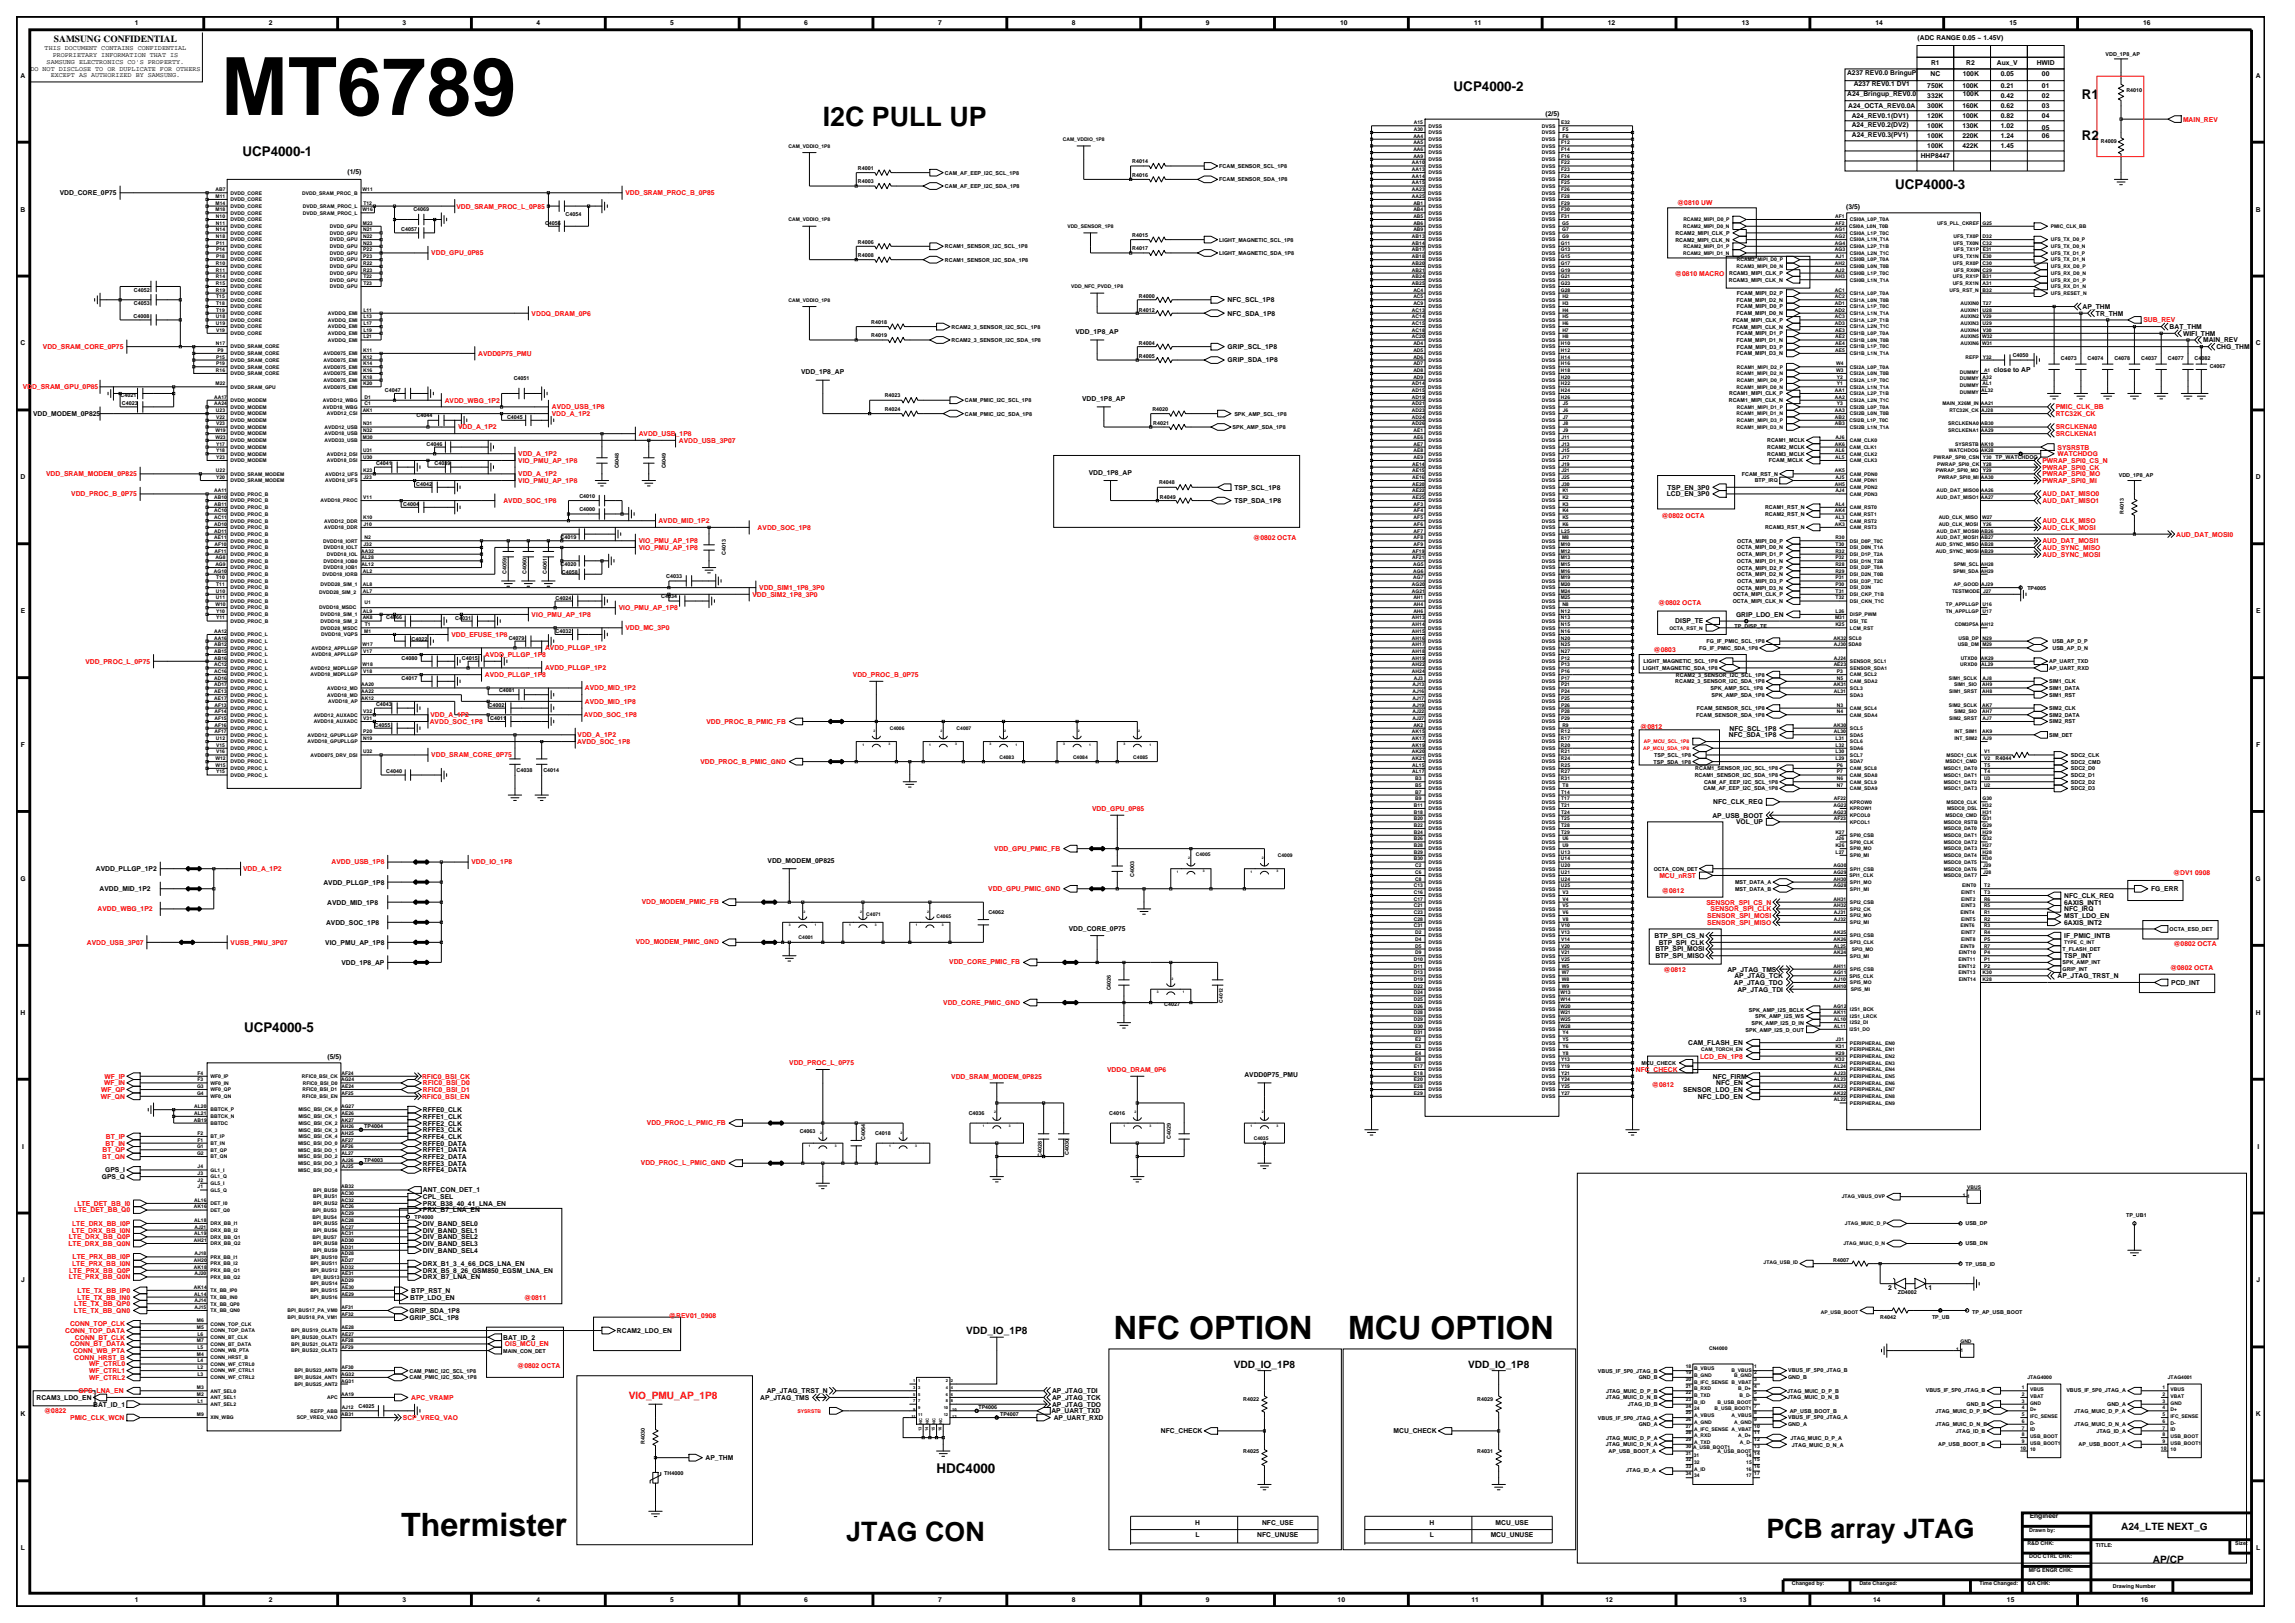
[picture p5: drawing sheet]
<svg xmlns="http://www.w3.org/2000/svg" width="420mm" height="297mm" viewBox="0 0 420 297" stroke-linecap="round" stroke-linejoin="round" font-family="sans-serif">
<defs><g id="words">
<text font-size="14.7" x="40.4" y="21">MT6789</text>
<g font-size="5.9">
<text x="203.9" y="245">NFC OPTION</text>
<text x="246.7" y="245">MCU OPTION</text>
<text x="73.4" y="281.1">Thermister</text>
</g>
<g font-size="4.9">
<text x="150.6" y="23">I2C PULL UP</text>
<text x="323.3" y="281.4">PCB array JTAG</text>
<text x="154.9" y="282">JTAG CON</text>
</g>
<g font-size="2.5">
<text x="266" y="16.6">UCP4000-2</text>
<text x="381" y="18.2">R1</text>
<text x="44.4" y="28.5">UCP4000-1</text>
<text x="381" y="25.6">R2</text>
<text x="346.8" y="34.6">UCP4000-3</text>
<text x="44.7" y="188.9">UCP4000-5</text>
<text x="171.4" y="269.5">HDC4000</text>
</g>
<g font-size="1.9">
<text x="176.8" y="244.1">VDD_IO_1P8</text>
<text x="225.8" y="250.3">VDD_IO_1P8</text>
<text x="268.7" y="250.3">VDD_IO_1P8</text>
<text x="388.2" y="279.9">A24_LTE NEXT_G</text>
<text x="394" y="286">AP/CP</text>
</g>
<text font-size="1.9" fill="#f00" x="115.1" y="256.1">VIO_PMU_AP_1P8</text>
<text font-size="1.7" x="9.9" y="7.7">SAMSUNG CONFIDENTIAL</text>
<g font-size="1.2">
<text x="24.7" y="4.7">1</text>
<text x="49.2" y="4.7">2</text>
<text x="73.7" y="4.7">3</text>
<text x="98.2" y="4.7">4</text>
<text x="122.7" y="4.7">5</text>
<text x="147.2" y="4.7">6</text>
<text x="171.7" y="4.7">7</text>
<text x="196.2" y="4.7">8</text>
<text x="220.7" y="4.7">9</text>
<text x="245.3" y="4.7">10</text>
<text x="269.8" y="4.7">11</text>
<text x="294.3" y="4.7">12</text>
<text x="318.7" y="4.7">13</text>
<text x="343.2" y="4.7">14</text>
<text x="367.7" y="4.7">15</text>
<text x="392.2" y="4.7">16</text>
<text x="8.2" y="9.2">THIS DOCUMENT CONTAINS CONFIDENTIAL</text>
<text x="8.5" y="11.7">SAMSUNG ELECTRONICS CO'S PROPERTY.</text>
<text x="9.6" y="10.5">PROPRIETARY INFORMATION THAT IS</text>
<text x="350.9" y="7.2">(ADC RANGE 0.05 ~ 1.45V)</text>
<text x="353.4" y="11.8">R1</text>
<text x="359.8" y="11.8">R2</text>
<text x="365.4" y="11.8">Aux_V</text>
<text x="372.7" y="11.8">HWID</text>
<text x="3.8" y="14.2">A</text>
<text x="5.6" y="12.9">DO NOT DISCLOSE TO OR DUPLICATE FOR OTHERS</text>
<text x="9.3" y="14.1">EXCEPT AS AUTHORIZED BY SAMSUNG.</text>
<text x="338" y="13.7">A237 REV0.0 BringuP</text>
<text x="338.1" y="17.6">A24_Bringup_REV0.0</text>
<text x="339.2" y="15.8">A237 REV0.1 DV1</text>
<text x="352.7" y="18">332K</text>
<text x="352.7" y="16.1">750K</text>
<text x="353.3" y="14">NC</text>
<text x="359.1" y="16.1">100K</text>
<text x="359.2" y="14">100K</text>
<text x="359.2" y="17.6">100K</text>
<text x="366.1" y="14">0.05</text>
<text x="366.1" y="18">0.42</text>
<text x="366.1" y="16.1">0.21</text>
<text x="373.7" y="16.1">01</text>
<text x="373.7" y="18">02</text>
<text x="373.7" y="14">00</text>
<text x="412.8" y="14.2">A</text>
<text x="282.8" y="21.2">(2/5)</text>
<text x="338.2" y="19.8">A24_OCTA_REV0.0A</text>
<text x="338.9" y="23.2">A24_REV0.2(DV2)</text>
<text x="338.9" y="21.6">A24_REV0.1(DV1)</text>
<text x="352.7" y="19.8">300K</text>
<text x="352.7" y="21.6">120K</text>
<text x="352.7" y="23.5">100K</text>
<text x="359.1" y="19.8">160K</text>
<text x="359.1" y="23.5">130K</text>
<text x="359.1" y="21.6">100K</text>
<text x="366.1" y="21.6">0.82</text>
<text x="366.1" y="23.5">1.02</text>
<text x="366.1" y="19.8">0.62</text>
<text x="373.7" y="21.6">04</text>
<text x="373.7" y="23.8">05</text>
<text x="373.7" y="19.8">03</text>
<text x="338.9" y="25">A24_REV0.3(PV1)</text>
<text x="351.5" y="29">HHP8447</text>
<text x="352.7" y="27.1">100K</text>
<text x="352.7" y="25.3">100K</text>
<text x="359.1" y="25.3">220K</text>
<text x="359.1" y="27.1">422K</text>
<text x="366.1" y="27.1">1.45</text>
<text x="366.1" y="25.3">1.24</text>
<text x="373.7" y="25.3">06</text>
<text x="10.9" y="35.7">VDD_CORE_0P75</text>
<text x="63.6" y="31.9">(1/5)</text>
<text x="3.8" y="38.7">B</text>
<text x="337.9" y="38.3">(3/5)</text>
<text x="412.8" y="38.7">B</text>
<text x="224.7" y="55.3">NFC_SCL_1P8</text>
<text x="224.7" y="57.8">NFC_SDA_1P8</text>
<text x="381.1" y="56.5">AP_THM</text>
<text x="383.6" y="57.8">TR_THM</text>
<text x="3.8" y="63.2">C</text>
<text x="196.8" y="61.1">VDD_1P8_AP</text>
<text x="224.7" y="63.9">GRIP_SCL_1P8</text>
<text x="397.1" y="60.2">BAT_THM</text>
<text x="399.5" y="61.4">WIFI_THM</text>
<text x="403.2" y="62.7">MAIN_REV</text>
<text x="405.6" y="63.9">CHG_THM</text>
<text x="412.8" y="63.2">C</text>
<text x="146.6" y="68.5">VDD_1P8_AP</text>
<text x="224.7" y="66.3">GRIP_SDA_1P8</text>
<text x="364.9" y="68">close to AP</text>
<text x="6.1" y="76.1">VDD_MODEM_0P825</text>
<text x="198" y="73.4">VDD_1P8_AP</text>
<text x="3.8" y="87.7">D</text>
<text x="199.2" y="86.8">VDD_1P8_AP</text>
<text x="225.9" y="89.6">TSP_SCL_1P8</text>
<text x="305.2" y="89.6">TSP_EN_3P0</text>
<text x="412.8" y="87.7">D</text>
<text x="225.9" y="92">TSP_SDA_1P8</text>
<text x="305" y="90.8">LCD_EN_3P0</text>
<text x="3.8" y="112.2">E</text>
<text x="317.7" y="112.9">GRIP_LDO_EN</text>
<text x="412.9" y="112.2">E</text>
<text x="306.6" y="114.1">DISP_TE</text>
<text x="3.8" y="136.7">F</text>
<text x="316.4" y="134.9">NFC_SDA_1P8</text>
<text x="316.5" y="133.7">NFC_SCL_1P8</text>
<text x="412.9" y="136.7">F</text>
<text x="313.4" y="149.7">AP_USB_BOOT</text>
<text x="313.5" y="147.2">NFC_CLK_REQ</text>
<text x="317.7" y="150.8">VOL_UP</text>
<text x="3.7" y="161.2">G</text>
<text x="17.5" y="159.4">AVDD_PLLGP_1P2</text>
<text x="59.2" y="161.9">AVDD_PLLGP_1P8</text>
<text x="140.5" y="157.9">VDD_MODEM_0P825</text>
<text x="412.8" y="161.2">G</text>
<text x="18.2" y="163.1">AVDD_MID_1P2</text>
<text x="59.9" y="165.5">AVDD_MID_1P8</text>
<text x="377.8" y="168">MST_LDO_EN</text>
<text x="377.8" y="165.5">6AXIS_INT1</text>
<text x="377.8" y="164.3">NFC_CLK_REQ</text>
<text x="377.8" y="166.8">NFC_IRQ</text>
<text x="393.7" y="163.1">FG_ERR</text>
<text x="59.5" y="172.9">VIO_PMU_AP_1P8</text>
<text x="59.7" y="169.2">AVDD_SOC_1P8</text>
<text x="195.6" y="170.4">VDD_CORE_0P75</text>
<text x="302.8" y="171.6">BTP_SPI_CS_N</text>
<text x="303.6" y="172.9">BTP_SPI_CLK</text>
<text x="377.8" y="171.6">IF_PMIC_INTB</text>
<text x="377.8" y="169.2">6AXIS_INT2</text>
<text x="62.5" y="176.5">VDD_1P8_AP</text>
<text x="302.9" y="175.3">BTP_SPI_MISO</text>
<text x="302.9" y="174.1">BTP_SPI_MOSI</text>
<text x="316.1" y="177.8">AP_JTAG_TMS</text>
<text x="317.4" y="179">AP_JTAG_TCK</text>
<text x="376.5" y="179">AP_JTAG_TRST_N</text>
<text x="377.8" y="175.3">TSP_INT</text>
<text x="3.8" y="185.7">H</text>
<text x="317.3" y="180.2">AP_JTAG_TDO</text>
<text x="317.9" y="181.5">AP_JTAG_TDI</text>
<text x="397.4" y="180.2">PCD_INT</text>
<text x="412.8" y="185.7">H</text>
<text x="308.9" y="191.2">CAM_FLASH_EN</text>
<text x="60" y="193.9">(5/5)</text>
<text x="227.7" y="197.1">AVDD0P75_PMU</text>
<text x="313.5" y="197.4">NFC_FIRM</text>
<text x="77.4" y="203.5">RFFE0_CLK</text>
<text x="308.1" y="199.8">SENSOR_LDO_EN</text>
<text x="310.7" y="201.1">NFC_LDO_EN</text>
<text x="314.1" y="198.6">NFC_EN</text>
<text x="77.4" y="206">RFFE2_CLK</text>
<text x="77.4" y="204.7">RFFE1_CLK</text>
<text x="77.4" y="208.4">RFFE4_CLK</text>
<text x="77.4" y="207.2">RFFE3_CLK</text>
<text x="77.4" y="209.6">RFFE0_DATA</text>
<text x="4" y="210.2">I</text>
<text x="18.6" y="215.7">GPS_Q</text>
<text x="19.3" y="214.5">GPS_I</text>
<text x="77.4" y="210.8">RFFE1_DATA</text>
<text x="77.4" y="214.5">RFFE4_DATA</text>
<text x="77.4" y="213.3">RFFE3_DATA</text>
<text x="77.4" y="212.1">RFFE2_DATA</text>
<text x="413.1" y="210.2">I</text>
<text x="77.4" y="221.9">PRX_B7_LNA_EN</text>
<text x="77.4" y="220.6">PRX_B38_40_41_LNA_EN</text>
<text x="77.4" y="218.2">ANT_CON_DET_1</text>
<text x="77.4" y="219.4">CPL_SEL</text>
<text x="77.4" y="228">DIV_BAND_SEL3</text>
<text x="77.4" y="224.3">DIV_BAND_SEL0</text>
<text x="77.4" y="226.8">DIV_BAND_SEL2</text>
<text x="77.4" y="225.5">DIV_BAND_SEL1</text>
<text x="77.4" y="229.2">DIV_BAND_SEL4</text>
<text x="77.4" y="231.7">DRX_B1_3_4_66_DCS_LNA_EN</text>
<text x="77.4" y="232.9">DRX_B5_8_26_GSM850_EGSM_LNA_EN</text>
<text x="3.9" y="234.7">J</text>
<text x="75.1" y="237.8">BTP_LDO_EN</text>
<text x="75.2" y="236.6">BTP_RST_N</text>
<text x="77.4" y="234.1">DRX_B7_LNA_EN</text>
<text x="345.5" y="236">2</text>
<text x="352.9" y="236">1</text>
<text x="412.9" y="234.7">J</text>
<text x="74.9" y="241.5">GRIP_SCL_1P8</text>
<text x="74.9" y="240.2">GRIP_SDA_1P8</text>
<text x="92.1" y="245.1">BAT_ID_2</text>
<text x="112.9" y="243.9">RCAM2_LDO_EN</text>
<text x="6.7" y="256.2">RCAM3_LDO_EN</text>
<text x="17.1" y="257.4">BAT_ID_1</text>
<text x="139.1" y="256.2">AP_JTAG_TMS</text>
<text x="140.3" y="254.9">AP_JTAG_TRST_N</text>
<text x="192.5" y="254.9">AP_JTAG_TDI</text>
<text x="192.5" y="256.2">AP_JTAG_TCK</text>
<text x="192.5" y="257.4">AP_JTAG_TDO</text>
<text x="3.8" y="259.2">K</text>
<text x="192.4" y="258.6">AP_UART_TXD</text>
<text x="192.8" y="259.8">AP_UART_RXD</text>
<text x="212.4" y="262.3">NFC_CHECK</text>
<text x="255" y="262.3">MCU_CHECK</text>
<text x="412.8" y="259.2">K</text>
<text x="129.1" y="267.2">AP_THM</text>
<text x="218.7" y="279.1">H</text>
<text x="218.8" y="281.3">L</text>
<text x="230.1" y="281.3">NFC_UNUSE</text>
<text x="231" y="279.1">NFC_USE</text>
<text x="261.6" y="279.1">H</text>
<text x="261.6" y="281.3">L</text>
<text x="272.8" y="281.3">MCU_UNUSE</text>
<text x="273.7" y="279.1">MCU_USE</text>
<text x="371.4" y="277.8">Engineer</text>
<text x="3.8" y="283.7">L</text>
<text x="412.9" y="283.7">L</text>
<text x="24.7" y="293.2">1</text>
<text x="49.2" y="293.2">2</text>
<text x="73.7" y="293.2">3</text>
<text x="98.2" y="293.2">4</text>
<text x="122.7" y="293.2">5</text>
<text x="147.2" y="293.2">6</text>
<text x="171.7" y="293.2">7</text>
<text x="196.2" y="293.2">8</text>
<text x="220.7" y="293.2">9</text>
<text x="244.8" y="293.2">10</text>
<text x="269.3" y="293.2">11</text>
<text x="293.8" y="293.2">12</text>
<text x="318.3" y="293.2">13</text>
<text x="342.8" y="293.2">14</text>
<text x="367.3" y="293.2">15</text>
<text x="391.8" y="293.2">16</text>
</g>
<g font-size="1.2" fill="#f00">
<text x="399.5" y="22.2">MAIN_REV</text>
<text x="114.4" y="35.7">VDD_SRAM_PROC_B_0P85</text>
<text x="83.5" y="38.2">VDD_SRAM_PROC_L_0P85</text>
<text x="306.9" y="37.6">@0810 UW</text>
<text x="78.9" y="46.7">VDD_GPU_0P85</text>
<text x="306.5" y="50.4">@0810 MACRO</text>
<text x="97.3" y="57.8">VDDQ_DRAM_0P6</text>
<text x="392.3" y="59">SUB_REV</text>
<text x="7.8" y="63.9">VDD_SRAM_CORE_0P75</text>
<text x="87.5" y="65.1">AVDD0P75_PMU</text>
<text x="4.1" y="71.2">VDD_SRAM_GPU_0P85</text>
<text x="81.4" y="73.7">AVDD_WBG_1P2</text>
<text x="101" y="76.1">VDD_A_1P2</text>
<text x="101" y="74.9">AVDD_USB_1P8</text>
<text x="376.2" y="74.9">PMIC_CLK_BB</text>
<text x="376.2" y="76.1">RTC32K_CK</text>
<text x="83.8" y="78.6">VDD_A_1P2</text>
<text x="94.8" y="83.5">VDD_A_1P2</text>
<text x="116.9" y="79.8">AVDD_USB_1P8</text>
<text x="124.2" y="81">AVDD_USB_3P07</text>
<text x="376.2" y="79.8">SRCLKENA1</text>
<text x="376.2" y="78.6">SRCLKENA0</text>
<text x="376.5" y="82.3">SYSRSTB</text>
<text x="376.5" y="83.5">WATCHDOG</text>
<text x="8.4" y="87.2">VDD_SRAM_MODEM_0P825</text>
<text x="94.8" y="88.4">VIO_PMU_AP_1P8</text>
<text x="94.8" y="84.7">VIO_PMU_AP_1P8</text>
<text x="94.8" y="87.2">VDD_A_1P2</text>
<text x="373.8" y="84.7">PWRAP_SPI0_CS_N</text>
<text x="373.8" y="87.2">PWRAP_SPI0_MO</text>
<text x="373.8" y="88.4">PWRAP_SPI0_MI</text>
<text x="373.8" y="85.9">PWRAP_SPI0_CK</text>
<text x="13" y="90.8">VDD_PROC_B_0P75</text>
<text x="92.1" y="92">AVDD_SOC_1P8</text>
<text x="120.5" y="95.7">AVDD_MID_1P2</text>
<text x="304" y="94.8">@0802 OCTA</text>
<text x="373.8" y="90.8">AUD_DAT_MISO0</text>
<text x="373.8" y="92">AUD_DAT_MISO1</text>
<text x="373.8" y="95.7">AUD_CLK_MISO</text>
<text x="116.9" y="99.4">VIO_PMU_AP_1P8</text>
<text x="116.9" y="100.6">VIO_PMU_AP_1P8</text>
<text x="138.7" y="96.9">AVDD_SOC_1P8</text>
<text x="229.3" y="98.8">@0802 OCTA</text>
<text x="373.8" y="99.4">AUD_DAT_MOSI1</text>
<text x="373.8" y="100.6">AUD_SYNC_MISO</text>
<text x="373.8" y="96.9">AUD_CLK_MOSI</text>
<text x="373.8" y="101.8">AUD_SYNC_MOSI</text>
<text x="398.3" y="98.2">AUD_DAT_MOSI0</text>
<text x="138.9" y="108">VDD_SIM1_1P8_3P0</text>
<text x="97.3" y="112.9">VIO_PMU_AP_1P8</text>
<text x="113.2" y="111.6">VIO_PMU_AP_1P8</text>
<text x="137.7" y="109.2">VDD_SIM2_1P8_3P0</text>
<text x="303.4" y="110.7">@0802 OCTA</text>
<text x="82.6" y="116.5">VDD_EFUSE_1P8</text>
<text x="99.7" y="119">AVDD_PLLGP_1P2</text>
<text x="114.4" y="115.3">VDD_MC_3P0</text>
<text x="302.6" y="119.3">@0803</text>
<text x="15.6" y="121.4">VDD_PROC_L_0P75</text>
<text x="88.7" y="123.9">AVDD_PLLGP_1P8</text>
<text x="88.7" y="120.2">AVDD_PLLGP_1P8</text>
<text x="99.7" y="122.7">AVDD_PLLGP_1P2</text>
<text x="156.1" y="123.9">VDD_PROC_B_0P75</text>
<text x="78.8" y="131.2">VDD_A_1P2</text>
<text x="106.8" y="131.2">AVDD_SOC_1P8</text>
<text x="107" y="126.3">AVDD_MID_1P2</text>
<text x="107" y="128.8">AVDD_MID_1P8</text>
<text x="78.6" y="132.5">AVDD_SOC_1P8</text>
<text x="105.6" y="136.1">AVDD_SOC_1P8</text>
<text x="105.7" y="134.9">VDD_A_1P2</text>
<text x="129.3" y="132.4">VDD_PROC_B_PMIC_FB</text>
<text x="300.2" y="133.4">@0812</text>
<text x="78.9" y="138.6">VDD_SRAM_CORE_0P75</text>
<text x="128.2" y="139.7">VDD_PROC_B_PMIC_GND</text>
<text x="199.9" y="148.4">VDD_GPU_0P85</text>
<text x="182" y="155.8">VDD_GPU_PMIC_FB</text>
<text x="44.5" y="159.4">VDD_A_1P2</text>
<text x="60.7" y="158.2">AVDD_USB_1P8</text>
<text x="86.3" y="158.2">VDD_IO_1P8</text>
<text x="303.7" y="160.6">MCU_nRST</text>
<text x="397.7" y="160">@DV1 0908</text>
<text x="17.9" y="166.8">AVDD_WBG_1P2</text>
<text x="117.4" y="165.5">VDD_MODEM_PMIC_FB</text>
<text x="180.9" y="163">VDD_GPU_PMIC_GND</text>
<text x="304.1" y="163.4">@0812</text>
<text x="312.3" y="165.5">SENSOR_SPI_CS_N</text>
<text x="312.4" y="168">SENSOR_SPI_MOSI</text>
<text x="313.1" y="166.8">SENSOR_SPI_CLK</text>
<text x="15.9" y="172.9">AVDD_USB_3P07</text>
<text x="42.2" y="172.9">VUSB_PMU_3P07</text>
<text x="116.3" y="172.8">VDD_MODEM_PMIC_GND</text>
<text x="312.4" y="169.2">SENSOR_SPI_MISO</text>
<text x="397.7" y="173.2">@0802 OCTA</text>
<text x="173.7" y="176.5">VDD_CORE_PMIC_FB</text>
<text x="304.4" y="177.8">@0812</text>
<text x="397.1" y="177.5">@0802 OCTA</text>
<text x="172.6" y="183.8">VDD_CORE_PMIC_GND</text>
<text x="19.1" y="197.4">WF_IP</text>
<text x="77.2" y="197.4">RFIC0_BSI_CK</text>
<text x="144.4" y="194.9">VDD_PROC_L_0P75</text>
<text x="174.1" y="197.4">VDD_SRAM_MODEM_0P825</text>
<text x="202.6" y="196.1">VDDQ_DRAM_0P6</text>
<text x="299.4" y="196.1">NFC_CHECK</text>
<text x="311.1" y="193.7">LCD_EN_1P8</text>
<text x="18.4" y="201.1">WF_QN</text>
<text x="18.5" y="199.8">WF_QP</text>
<text x="19.1" y="198.6">WF_IN</text>
<text x="77.2" y="201.1">RFIC0_BSI_EN</text>
<text x="77.4" y="199.8">RFIC0_BSI_D1</text>
<text x="77.4" y="198.6">RFIC0_BSI_D0</text>
<text x="302.3" y="198.9">@0812</text>
<text x="19.3" y="209.6">BT_IN</text>
<text x="19.4" y="208.4">BT_IP</text>
<text x="118.4" y="205.9">VDD_PROC_L_PMIC_FB</text>
<text x="18.7" y="212.1">BT_QN</text>
<text x="18.8" y="210.8">BT_QP</text>
<text x="117.3" y="213.2">VDD_PROC_L_PMIC_GND</text>
<text x="13.6" y="221.8">LTE_DET_BB_Q0</text>
<text x="14.2" y="220.6">LTE_DET_BB_I0</text>
<text x="12.5" y="228">LTE_DRX_BB_Q0N</text>
<text x="12.6" y="226.8">LTE_DRX_BB_Q0P</text>
<text x="13.1" y="225.5">LTE_DRX_BB_I0N</text>
<text x="13.2" y="224.3">LTE_DRX_BB_I0P</text>
<text x="12.7" y="232.9">LTE_PRX_BB_Q0P</text>
<text x="13.2" y="231.7">LTE_PRX_BB_I0N</text>
<text x="13.3" y="230.4">LTE_PRX_BB_I0P</text>
<text x="12.6" y="234.1">LTE_PRX_BB_Q0N</text>
<text x="13.6" y="239">LTE_TX_BB_QP0</text>
<text x="14.1" y="237.8">LTE_TX_BB_IN0</text>
<text x="14.2" y="236.6">LTE_TX_BB_IP0</text>
<text x="95.9" y="237.8">@0811</text>
<text x="11.9" y="243.9">CONN_TOP_DATA</text>
<text x="12.8" y="242.7">CONN_TOP_CLK</text>
<text x="13.5" y="240.2">LTE_TX_BB_QN0</text>
<text x="13.7" y="245.1">CONN_BT_CLK</text>
<text x="122.4" y="241.2">@REV01_0908</text>
<text x="12.8" y="246.4">CONN_BT_DATA</text>
<text x="13.4" y="247.6">CONN_WB_PTA</text>
<text x="13.6" y="248.8">CONN_HRST_B</text>
<text x="16.3" y="250">WF_CTRL0</text>
<text x="16.3" y="251.3">WF_CTRL1</text>
<text x="92.4" y="246.4">OIS_MCU_EN</text>
<text x="94.6" y="250.3">@0802 OCTA</text>
<text x="14.4" y="255">GPS_LNA_EN</text>
<text x="16.3" y="252.5">WF_CTRL2</text>
<text x="75.2" y="256.2">APC_VRAMP</text>
<text x="8.1" y="258.6">@0822</text>
<text x="12.8" y="259.8">PMIC_CLK_WCN</text>
<text x="73.7" y="259.8">SCP_VREQ_VAO</text>
</g>
<g font-size="1">
<text x="385.3" y="10.2">VDD_1P8_AP</text>
<text x="389.1" y="16.9">R4010</text>
<text x="207.2" y="29.8">R4014</text>
<text x="384.5" y="26.1">R4009</text>
<text x="157" y="31.1">R4001</text>
<text x="157" y="33.5">R4003</text>
<text x="172.9" y="34.4">CAM_AF_EEP_I2C_SDA_1P8</text>
<text x="172.9" y="31.9">CAM_AF_EEP_I2C_SCL_1P8</text>
<text x="207.2" y="32.3">R4016</text>
<text x="223.1" y="30.7">FCAM_SENSOR_SCL_1P8</text>
<text x="223.1" y="33.2">FCAM_SENSOR_SDA_1P8</text>
<text x="75.6" y="38.7">C4069</text>
<text x="99.7" y="41.1">C4056</text>
<text x="103.5" y="39.6">C4054</text>
<text x="73.4" y="42.3">C4057</text>
<text x="157" y="44.6">R4006</text>
<text x="157" y="47">R4008</text>
<text x="172.9" y="47.9">RCAM1_SENSOR_I2C_SDA_1P8</text>
<text x="172.9" y="45.4">RCAM1_SENSOR_I2C_SCL_1P8</text>
<text x="207.2" y="43.3">R4015</text>
<text x="207.2" y="45.8">R4017</text>
<text x="223.1" y="46.6">LIGHT_MAGNETIC_SDA_1P8</text>
<text x="223.1" y="44.2">LIGHT_MAGNETIC_SCL_1P8</text>
<text x="306.6" y="44.2">RCAM2_MIPI_CLK_N</text>
<text x="306.7" y="43">RCAM2_MIPI_CLK_P</text>
<text x="24.5" y="53.4">C4052</text>
<text x="316.4" y="51.5">RCAM3_MIPI_CLK_N</text>
<text x="316.4" y="50.3">RCAM3_MIPI_CLK_P</text>
<text x="317.9" y="54">FCAM_MIPI_D2_P</text>
<text x="24.4" y="58.2">C4008</text>
<text x="24.5" y="55.8">C4053</text>
<text x="159.5" y="59.3">R4018</text>
<text x="208.4" y="54.6">R4000</text>
<text x="208.4" y="57">R4012</text>
<text x="317.1" y="58.9">FCAM_MIPI_CLK_P</text>
<text x="317.8" y="55.2">FCAM_MIPI_D2_N</text>
<text x="317.8" y="57.7">FCAM_MIPI_D0_N</text>
<text x="317.9" y="56.4">FCAM_MIPI_D0_P</text>
<text x="159.5" y="61.7">R4019</text>
<text x="174.1" y="60.1">RCAM2_3_SENSOR_I2C_SCL_1P8</text>
<text x="174.1" y="62.6">RCAM2_3_SENSOR_I2C_SDA_1P8</text>
<text x="208.4" y="65.6">R4005</text>
<text x="208.4" y="63.1">R4004</text>
<text x="317" y="60.1">FCAM_MIPI_CLK_N</text>
<text x="317.8" y="65">FCAM_MIPI_D3_N</text>
<text x="317.8" y="62.6">FCAM_MIPI_D1_N</text>
<text x="317.9" y="63.8">FCAM_MIPI_D3_P</text>
<text x="317.9" y="61.3">FCAM_MIPI_D1_P</text>
<text x="368.3" y="65.3">C4050</text>
<text x="377.1" y="65.9">C4073</text>
<text x="382" y="65.9">C4074</text>
<text x="386.9" y="65.9">C4078</text>
<text x="391.8" y="65.9">C4037</text>
<text x="396.7" y="65.9">C4077</text>
<text x="401.6" y="65.9">C4082</text>
<text x="70.4" y="71.8">C4047</text>
<text x="94" y="69.6">C4051</text>
<text x="404.4" y="67.4">C4067</text>
<text x="22.1" y="72.7">C4021</text>
<text x="22.3" y="74.2">C4023</text>
<text x="76.2" y="76.3">C4044</text>
<text x="92.8" y="76.6">C4045</text>
<text x="161.9" y="75.2">R4024</text>
<text x="161.9" y="72.7">R4023</text>
<text x="176.6" y="76">CAM_PMIC_I2C_SDA_1P8</text>
<text x="176.6" y="73.6">CAM_PMIC_I2C_SCL_1P8</text>
<text x="210.9" y="75.2">R4020</text>
<text x="211" y="77.8">R4021</text>
<text x="225.9" y="76">SPK_AMP_SCL_1P8</text>
<text x="316.4" y="73.6">RCAM1_MIPI_CLK_N</text>
<text x="316.4" y="72.4">RCAM1_MIPI_CLK_P</text>
<text x="78.1" y="81.5">C4046</text>
<text x="225.6" y="78.5">SPK_AMP_SDA_1P8</text>
<text x="323.4" y="82.2">RCAM2_MCLK</text>
<text x="323.4" y="80.9">RCAM1_MCLK</text>
<text x="323.4" y="83.4">RCAM3_MCLK</text>
<text x="365.2" y="84">TP_WATCHDOG</text>
<text x="68.8" y="85.2">C4041</text>
<text x="76.2" y="88.8">C4042</text>
<text x="79.5" y="85.2">C4039</text>
<text x="113.3" y="85.7" transform="rotate(-90 113.3 85.7)">C4048</text>
<text x="121.9" y="85.7" transform="rotate(-90 121.9 85.7)">C4049</text>
<text x="212.1" y="88.6">R4048</text>
<text x="318.8" y="87.1">FCAM_RST_N</text>
<text x="321.1" y="88.3">BTP_IRQ</text>
<text x="323.7" y="84.6">FCAM_MCLK</text>
<text x="387.8" y="87.4">VDD_1P8_AP</text>
<text x="73.8" y="92.6">C4004</text>
<text x="106" y="93.5">C4000</text>
<text x="106" y="91.1">C4010</text>
<text x="212.3" y="91.3">R4049</text>
<text x="323" y="94.4">RCAM2_RST_N</text>
<text x="323" y="93.2">RCAM1_RST_N</text>
<text x="388.7" y="94.1" transform="rotate(-90 388.7 94.1)">R4013</text>
<text x="102.6" y="98.7">C4019</text>
<text x="132.9" y="101.6" transform="rotate(-90 132.9 101.6)">C4013</text>
<text x="317.9" y="100.5">OCTA_MIPI_D0_N</text>
<text x="317.9" y="99.3">OCTA_MIPI_D0_P</text>
<text x="317.9" y="101.8">OCTA_MIPI_D1_P</text>
<text x="323" y="96.9">RCAM3_RST_N</text>
<text x="92.7" y="105.1" transform="rotate(-90 92.7 105.1)">C4059</text>
<text x="96.4" y="105.1" transform="rotate(-90 96.4 105.1)">C4060</text>
<text x="100" y="105.1" transform="rotate(-90 100 105.1)">C4061</text>
<text x="102.6" y="103.6">C4020</text>
<text x="102.8" y="105.1">C4058</text>
<text x="121.9" y="105.8">C4033</text>
<text x="317.9" y="103">OCTA_MIPI_D1_N</text>
<text x="317.9" y="105.4">OCTA_MIPI_D2_N</text>
<text x="317.9" y="107.9">OCTA_MIPI_D3_N</text>
<text x="317.9" y="104.2">OCTA_MIPI_D2_P</text>
<text x="317.9" y="106.7">OCTA_MIPI_D3_P</text>
<text x="371" y="107.9">TP4005</text>
<text x="70.7" y="113.3">C4066</text>
<text x="83.3" y="113.4">C4031</text>
<text x="101.7" y="109.7">C4024</text>
<text x="121" y="109.5">C4034</text>
<text x="317.1" y="110.3">OCTA_MIPI_CLK_N</text>
<text x="317.2" y="109.1">OCTA_MIPI_CLK_P</text>
<text x="75.3" y="117.4">C4022</text>
<text x="93.1" y="117.1">C4079</text>
<text x="101.7" y="115.8">C4032</text>
<text x="311" y="118.9">FG_IF_PMIC_SDA_1P8</text>
<text x="312.3" y="117.7">FG_IF_PMIC_SCL_1P8</text>
<text x="317.4" y="114.9">TP_DISP_TE</text>
<text x="375.6" y="117.7">USB_AP_D_P</text>
<text x="375.6" y="118.9">USB_AP_D_N</text>
<text x="73.5" y="120.7">C4080</text>
<text x="73.5" y="124.4">C4017</text>
<text x="84.5" y="120.7">C4015</text>
<text x="300.7" y="122.6">LIGHT_MAGNETIC_SDA_1P8</text>
<text x="300.8" y="121.4">LIGHT_MAGNETIC_SCL_1P8</text>
<text x="306.6" y="125">RCAM2_3_SENSOR_I2C_SDA_1P8</text>
<text x="306.7" y="123.8">RCAM2_3_SENSOR_I2C_SCL_1P8</text>
<text x="375" y="121.4">AP_UART_TXD</text>
<text x="375" y="122.6">AP_UART_RXD</text>
<text x="375" y="125">SIM1_CLK</text>
<text x="68.8" y="129.3">C4043</text>
<text x="89.4" y="129.3">C4002</text>
<text x="89.7" y="131.8">C4011</text>
<text x="91.3" y="126.6">C4081</text>
<text x="310.4" y="131.1">FCAM_SENSOR_SDA_1P8</text>
<text x="310.5" y="129.9">FCAM_SENSOR_SCL_1P8</text>
<text x="313" y="126.2">SPK_AMP_SCL_1P8</text>
<text x="313.2" y="127.5">SPK_AMP_SDA_1P8</text>
<text x="375" y="127.5">SIM1_RST</text>
<text x="375" y="126.2">SIM1_DATA</text>
<text x="375" y="131.1">SIM2_DATA</text>
<text x="375" y="129.9">SIM2_CLK</text>
<text x="68.5" y="132.9">C4055</text>
<text x="375" y="134.8">SIM_DET</text>
<text x="375" y="132.4">SIM2_RST</text>
<text x="70.7" y="141.5">C4040</text>
<text x="94.5" y="141.2">C4038</text>
<text x="99.4" y="141.2">C4014</text>
<text x="302.6" y="139.7">TSP_SDA_1P8</text>
<text x="302.7" y="138.5">TSP_SCL_1P8</text>
<text x="310.1" y="142.2">RCAM1_SENSOR_I2C_SDA_1P8</text>
<text x="310.3" y="141">RCAM1_SENSOR_I2C_SCL_1P8</text>
<text x="311.8" y="143.4">CAM_AF_EEP_I2C_SCL_1P8</text>
<text x="365.2" y="139.2">R4044</text>
<text x="379" y="142.2">SDC2_D1</text>
<text x="379" y="138.5">SDC2_CLK</text>
<text x="379" y="143.4">SDC2_D2</text>
<text x="379" y="139.7">SDC2_CMD</text>
<text x="379" y="141">SDC2_D0</text>
<text x="311.7" y="144.6">CAM_AF_EEP_I2C_SDA_1P8</text>
<text x="379" y="144.6">SDC2_D3</text>
<text x="207.6" y="160.4" transform="rotate(-90 207.6 160.4)">C4003</text>
<text x="302.6" y="159.3">OCTA_CON_DET</text>
<text x="317.5" y="161.8">MST_DATA_A</text>
<text x="180.9" y="167.2">C4062</text>
<text x="317.5" y="163">MST_DATA_B</text>
<text x="397.1" y="170.3">OCTA_ESD_DET</text>
<text x="377.5" y="174">T_FLASH_DET</text>
<text x="377.5" y="177.7">GRIP_INT</text>
<text x="377.5" y="176.5">SPK_AMP_INT</text>
<text x="203.3" y="181.2" transform="rotate(-90 203.3 181.2)">C4026</text>
<text x="213.1" y="184.2">C4027</text>
<text x="320" y="185.1">SPK_AMP_I2S_BCLK</text>
<text x="319.4" y="188.8">SPK_AMP_I2S_D_OUT</text>
<text x="320.5" y="187.6">SPK_AMP_I2S_D_IN</text>
<text x="321.2" y="186.3">SPK_AMP_I2S_WS</text>
<text x="300.4" y="194.8">MCU_CHECK</text>
<text x="66.7" y="206.5">TP4004</text>
<text x="146.4" y="207.4">C4063</text>
<text x="158.3" y="208.6" transform="rotate(-90 158.3 208.6)">C4064</text>
<text x="160.1" y="207.7">C4018</text>
<text x="177.3" y="204">C4036</text>
<text x="203" y="204">C4016</text>
<text x="214.3" y="208.4" transform="rotate(-90 214.3 208.4)">C4029</text>
<text x="66.7" y="212.6">TP4003</text>
<text x="190.7" y="211.6" transform="rotate(-90 190.7 211.6)">C4028</text>
<text x="195.6" y="211.3" transform="rotate(-90 195.6 211.3)">C4030</text>
<text x="75.9" y="223">TP4000</text>
<text x="359.7" y="224.2">USB_DP</text>
<text x="359.7" y="227.9">USB_DN</text>
<text x="389.1" y="222.7">TP_UB1</text>
<text x="335.5" y="230.9">R4007</text>
<text x="359.7" y="231.6">TP_USB_ID</text>
<text x="347.3" y="236.8">ZD4002</text>
<text x="344.1" y="241.3">R4042</text>
<text x="353.6" y="241.4">TP_UB</text>
<text x="360.9" y="240.5">TP_AP_USB_BOOT</text>
<text x="74.9" y="251.2">CAM_PMIC_I2C_SCL_1P8</text>
<text x="92.1" y="247.5">MAIN_CON_DET</text>
<text x="292.4" y="251.2">VBUS_IF_5P0_JTAG_B</text>
<text x="327.2" y="251.1">VBUS_IF_5P0_JTAG_B</text>
<text x="65.6" y="257.7">C4025</text>
<text x="74.9" y="252.4">CAM_PMIC_I2C_SDA_1P8</text>
<text x="179.1" y="257.9">TP4006</text>
<text x="227.5" y="256.4">R4022</text>
<text x="270.4" y="256.4">R4029</text>
<text x="293.9" y="256.1">JTAG_MUIC_D_N_B</text>
<text x="293.9" y="254.8">JTAG_MUIC_D_P_B</text>
<text x="297.9" y="257.3">JTAG_ID_B</text>
<text x="299.9" y="252.3">GND_B</text>
<text x="327" y="256.1">JTAG_MUIC_D_N_B</text>
<text x="327.1" y="254.9">JTAG_MUIC_D_P_B</text>
<text x="327.2" y="252.3">GND_B</text>
<text x="352.4" y="254.8">VBUS_IF_5P0_JTAG_B</text>
<text x="359.9" y="257.2">GND_B</text>
<text x="378.2" y="254.8">VBUS_IF_5P0_JTAG_A</text>
<text x="385.6" y="257.2">GND_A</text>
<text x="183" y="259.1">TP4007</text>
<text x="292.4" y="259.8">VBUS_IF_5P0_JTAG_A</text>
<text x="293.9" y="263.4">JTAG_MUIC_D_P_A</text>
<text x="299.9" y="260.9">GND_A</text>
<text x="327.2" y="259.7">VBUS_IF_5P0_JTAG_A</text>
<text x="327.2" y="260.9">GND_A</text>
<text x="327.5" y="258.5">AP_USB_BOOT_B</text>
<text x="327.7" y="263.5">JTAG_MUIC_D_P_A</text>
<text x="354.2" y="258.5">JTAG_MUIC_D_P_B</text>
<text x="354.2" y="261">JTAG_MUIC_D_N_B</text>
<text x="357.9" y="262.2">JTAG_ID_B</text>
<text x="379.6" y="258.5">JTAG_MUIC_D_P_A</text>
<text x="379.6" y="261">JTAG_MUIC_D_N_A</text>
<text x="383.6" y="262.2">JTAG_ID_A</text>
<text x="118" y="264.3" transform="rotate(-90 118 264.3)">R4030</text>
<text x="121.5" y="269.9">TH4000</text>
<text x="227.5" y="265.9">R4025</text>
<text x="270.4" y="265.9">R4031</text>
<text x="293.9" y="264.6">JTAG_MUIC_D_N_A</text>
<text x="294.4" y="265.9">AP_USB_BOOT_A</text>
<text x="297.6" y="269.3">JTAG_ID_A</text>
<text x="327.9" y="264.7">JTAG_MUIC_D_N_A</text>
<text x="354.7" y="264.6">AP_USB_BOOT_B</text>
<text x="380.4" y="264.6">AP_USB_BOOT_A</text>
<text x="371.4" y="280.2">Drawn by:</text>
<text x="371" y="282.7">R&amp;D CHK:</text>
<text x="371.3" y="287.6">MFG ENGR CHK:</text>
<text x="371.4" y="285.2">DOC CTRL CHK:</text>
<text x="383.6" y="283">TITLE:</text>
<text x="409.1" y="282.7">Size:</text>
<text x="327.9" y="290.1">Changed by:</text>
<text x="340.3" y="290.1">Date Changed:</text>
<text x="362.2" y="290.1">Time Changed:</text>
<text x="371.1" y="290.1">QA CHK:</text>
<text x="386.7" y="290.6">Drawing Number</text>
</g>
<g font-size=".9">
<text x="258.7" y="22.7">A15</text>
<text x="258.7" y="24">A30</text>
<text x="261.4" y="23.3">DVSS</text>
<text x="282.2" y="23.3">DVSS</text>
<text x="285.7" y="22.7">E32</text>
<text x="286" y="24">F5</text>
<text x="144.3" y="27">CAM_VDDIO_1P8</text>
<text x="194.5" y="25.8">CAM_VDDIO_1P8</text>
<text x="258.7" y="25.2">AA4</text>
<text x="258.7" y="26.4">AA5</text>
<text x="258.7" y="27.6">AA6</text>
<text x="258.7" y="28.9">AA9</text>
<text x="261.4" y="29.5">DVSS</text>
<text x="261.4" y="25.8">DVSS</text>
<text x="261.4" y="27">DVSS</text>
<text x="261.4" y="28.3">DVSS</text>
<text x="261.4" y="24.6">DVSS</text>
<text x="282.2" y="24.6">DVSS</text>
<text x="282.2" y="25.8">DVSS</text>
<text x="282.2" y="28.3">DVSS</text>
<text x="282.2" y="29.5">DVSS</text>
<text x="282.2" y="27">DVSS</text>
<text x="285.7" y="27.6">F14</text>
<text x="285.7" y="28.9">F16</text>
<text x="285.7" y="26.4">F12</text>
<text x="286" y="25.2">F6</text>
<text x="39.4" y="35">AB7</text>
<text x="42.2" y="35.6">DVDD_CORE</text>
<text x="55.3" y="35.6">DVDD_SRAM_PROC_B</text>
<text x="66.3" y="35">W11</text>
<text x="258.4" y="32.5">AA14</text>
<text x="258.4" y="33.8">AA15</text>
<text x="258.4" y="35">AA23</text>
<text x="258.4" y="30.1">AA10</text>
<text x="258.4" y="31.3">AA13</text>
<text x="261.4" y="35.6">DVSS</text>
<text x="261.4" y="31.9">DVSS</text>
<text x="261.4" y="33.2">DVSS</text>
<text x="261.4" y="34.4">DVSS</text>
<text x="261.4" y="30.7">DVSS</text>
<text x="282.2" y="30.7">DVSS</text>
<text x="282.2" y="31.9">DVSS</text>
<text x="282.2" y="33.2">DVSS</text>
<text x="282.2" y="34.4">DVSS</text>
<text x="282.2" y="35.6">DVSS</text>
<text x="285.7" y="30.1">F22</text>
<text x="285.7" y="31.3">F23</text>
<text x="285.7" y="32.5">F24</text>
<text x="285.7" y="33.8">F25</text>
<text x="285.7" y="35">F26</text>
<text x="39.5" y="36.2">M11</text>
<text x="39.5" y="37.4">M14</text>
<text x="39.5" y="38.7">M18</text>
<text x="39.5" y="39.9">N10</text>
<text x="39.5" y="41.1">N11</text>
<text x="42.2" y="40.5">DVDD_CORE</text>
<text x="42.2" y="41.7">DVDD_CORE</text>
<text x="42.2" y="36.8">DVDD_CORE</text>
<text x="42.2" y="38">DVDD_CORE</text>
<text x="42.2" y="39.3">DVDD_CORE</text>
<text x="55.4" y="39.3">DVDD_SRAM_PROC_L</text>
<text x="55.4" y="38">DVDD_SRAM_PROC_L</text>
<text x="60.4" y="41.7">DVDD_GPU</text>
<text x="66.3" y="38.7">W16</text>
<text x="66.4" y="41.1">M23</text>
<text x="66.5" y="37.4">T12</text>
<text x="144.3" y="40.5">CAM_VDDIO_1P8</text>
<text x="195.3" y="41.7">VDD_SENSOR_1P8</text>
<text x="258.4" y="36.2">AA25</text>
<text x="258.7" y="38.7">AB4</text>
<text x="258.7" y="39.9">AB5</text>
<text x="258.7" y="41.1">AB6</text>
<text x="258.7" y="37.4">AB1</text>
<text x="261.4" y="36.8">DVSS</text>
<text x="261.4" y="39.3">DVSS</text>
<text x="261.4" y="40.5">DVSS</text>
<text x="261.4" y="41.7">DVSS</text>
<text x="261.4" y="38">DVSS</text>
<text x="282.2" y="41.7">DVSS</text>
<text x="282.2" y="38">DVSS</text>
<text x="282.2" y="39.3">DVSS</text>
<text x="282.2" y="40.5">DVSS</text>
<text x="282.2" y="36.8">DVSS</text>
<text x="285.7" y="37.4">F29</text>
<text x="285.7" y="38.7">F30</text>
<text x="285.7" y="39.9">F31</text>
<text x="285.7" y="36.2">F28</text>
<text x="285.9" y="41.1">G5</text>
<text x="308" y="41.7">RCAM2_MIPI_D0_N</text>
<text x="308.1" y="40.5">RCAM2_MIPI_D0_P</text>
<text x="335.9" y="39.9">AF1</text>
<text x="335.9" y="41.1">AF2</text>
<text x="338.4" y="41.7">CSI0A_L0N_T0B</text>
<text x="338.6" y="40.5">CSI0A_L0P_T0A</text>
<text x="354.5" y="41.1">UFS_PLL_CKREF G25</text>
<text x="375.3" y="41.7">PMIC_CLK_BB</text>
<text x="39.5" y="42.3">N14</text>
<text x="39.5" y="43.6">N18</text>
<text x="39.5" y="47.2">P18</text>
<text x="39.5" y="44.8">P11</text>
<text x="39.5" y="46">P14</text>
<text x="42.2" y="47.8">DVDD_CORE</text>
<text x="42.2" y="45.4">DVDD_CORE</text>
<text x="42.2" y="46.6">DVDD_CORE</text>
<text x="42.2" y="42.9">DVDD_CORE</text>
<text x="42.2" y="44.2">DVDD_CORE</text>
<text x="60.4" y="46.6">DVDD_GPU</text>
<text x="60.4" y="47.8">DVDD_GPU</text>
<text x="60.4" y="42.9">DVDD_GPU</text>
<text x="60.4" y="44.2">DVDD_GPU</text>
<text x="60.4" y="45.4">DVDD_GPU</text>
<text x="66.5" y="42.3">N21</text>
<text x="66.5" y="43.6">N22</text>
<text x="66.5" y="44.8">N23</text>
<text x="66.5" y="46">P22</text>
<text x="66.5" y="47.2">P23</text>
<text x="258.4" y="43.6">AB13</text>
<text x="258.4" y="44.8">AB14</text>
<text x="258.4" y="46">AB17</text>
<text x="258.4" y="47.2">AB18</text>
<text x="258.7" y="42.3">AB9</text>
<text x="261.4" y="45.4">DVSS</text>
<text x="261.4" y="42.9">DVSS</text>
<text x="261.4" y="44.2">DVSS</text>
<text x="261.4" y="46.6">DVSS</text>
<text x="261.4" y="47.8">DVSS</text>
<text x="282.2" y="42.9">DVSS</text>
<text x="282.2" y="44.2">DVSS</text>
<text x="282.2" y="45.4">DVSS</text>
<text x="282.2" y="46.6">DVSS</text>
<text x="282.2" y="47.8">DVSS</text>
<text x="285.6" y="44.8">G11</text>
<text x="285.6" y="46">G13</text>
<text x="285.6" y="47.2">G15</text>
<text x="285.9" y="42.3">G7</text>
<text x="285.9" y="43.6">G9</text>
<text x="308" y="46.6">RCAM2_MIPI_D1_N</text>
<text x="308.1" y="45.4">RCAM2_MIPI_D1_P</text>
<text x="317.9" y="47.8">RCAM3_MIPI_D0_P</text>
<text x="335.8" y="46">AG3</text>
<text x="335.8" y="44.8">AG4</text>
<text x="335.8" y="42.3">AG1</text>
<text x="335.8" y="43.6">AG2</text>
<text x="335.9" y="47.2">AJ1</text>
<text x="338.6" y="47.8">CSI0B_L0P_T0A</text>
<text x="338.6" y="46.6">CSI0A_L2N_T1C</text>
<text x="338.6" y="45.4">CSI0A_L2P_T1B</text>
<text x="338.6" y="42.9">CSI0A_L1P_T0C</text>
<text x="338.6" y="44.2">CSI0A_L1N_T1A</text>
<text x="357.5" y="44.8">UFS_TX0N</text>
<text x="357.5" y="47.2">UFS_TX1N</text>
<text x="357.5" y="43.6">UFS_TX0P</text>
<text x="357.5" y="46">UFS_TX1P</text>
<text x="362.8" y="44.8">C32</text>
<text x="362.8" y="43.6">D32</text>
<text x="362.9" y="47.2">E30</text>
<text x="362.9" y="46">E31</text>
<text x="375.3" y="46.6">UFS_TX_D1_P</text>
<text x="375.3" y="47.8">UFS_TX_D1_N</text>
<text x="375.3" y="44.2">UFS_TX_D0_P</text>
<text x="375.3" y="45.4">UFS_TX_D0_N</text>
<text x="39.5" y="49.7">R11</text>
<text x="39.5" y="50.9">R14</text>
<text x="39.5" y="52.1">R15</text>
<text x="39.5" y="53.4">R19</text>
<text x="39.5" y="48.5">R10</text>
<text x="42.2" y="50.3">DVDD_CORE</text>
<text x="42.2" y="51.5">DVDD_CORE</text>
<text x="42.2" y="52.8">DVDD_CORE</text>
<text x="42.2" y="54">DVDD_CORE</text>
<text x="42.2" y="49.1">DVDD_CORE</text>
<text x="60.4" y="51.5">DVDD_GPU</text>
<text x="60.4" y="52.8">DVDD_GPU</text>
<text x="60.4" y="49.1">DVDD_GPU</text>
<text x="60.4" y="50.3">DVDD_GPU</text>
<text x="66.5" y="48.5">R22</text>
<text x="66.5" y="49.7">R23</text>
<text x="66.5" y="50.9">T22</text>
<text x="66.5" y="52.1">T23</text>
<text x="196" y="52.8">VDD_NFC_PVDD_1P8</text>
<text x="258.4" y="52.1">AB25</text>
<text x="258.4" y="48.5">AB20</text>
<text x="258.4" y="49.7">AB21</text>
<text x="258.4" y="50.9">AB24</text>
<text x="258.7" y="53.4">AC4</text>
<text x="261.4" y="49.1">DVSS</text>
<text x="261.4" y="54">DVSS</text>
<text x="261.4" y="51.5">DVSS</text>
<text x="261.4" y="52.8">DVSS</text>
<text x="261.4" y="50.3">DVSS</text>
<text x="282.2" y="49.1">DVSS</text>
<text x="282.2" y="50.3">DVSS</text>
<text x="282.2" y="51.5">DVSS</text>
<text x="282.2" y="52.8">DVSS</text>
<text x="282.2" y="54">DVSS</text>
<text x="285.6" y="48.5">G17</text>
<text x="285.6" y="49.7">G19</text>
<text x="285.6" y="50.9">G21</text>
<text x="285.6" y="52.1">G23</text>
<text x="285.6" y="53.4">G28</text>
<text x="317.8" y="49.1">RCAM3_MIPI_D0_N</text>
<text x="335.8" y="48.5">AH2</text>
<text x="335.8" y="50.9">AH3</text>
<text x="335.8" y="53.4">AC1</text>
<text x="335.9" y="49.7">AJ2</text>
<text x="338.6" y="50.3">CSI0B_L1P_T0C</text>
<text x="338.6" y="49.1">CSI0B_L0N_T0B</text>
<text x="338.6" y="51.5">CSI0B_L1N_T1A</text>
<text x="338.6" y="54">CSI1A_L0P_T0A</text>
<text x="356.8" y="53.4">UFS_RST_N</text>
<text x="357.4" y="52.1">UFS_RX1N</text>
<text x="357.4" y="50.9">UFS_RX1P</text>
<text x="357.4" y="48.5">UFS_RX0P</text>
<text x="357.5" y="49.7">UFS_RX0N</text>
<text x="362.8" y="50.9">B31</text>
<text x="362.8" y="53.4">B32</text>
<text x="362.8" y="49.7">C29</text>
<text x="362.8" y="48.5">C30</text>
<text x="362.8" y="52.1">A31</text>
<text x="375.3" y="52.8">UFS_RX_D1_N</text>
<text x="375.3" y="51.5">UFS_RX_D1_P</text>
<text x="375.3" y="54">UFS_RESET_N</text>
<text x="375.3" y="49.1">UFS_RX_D0_P</text>
<text x="375.3" y="50.3">UFS_RX_D0_N</text>
<text x="39.5" y="58.3">U18</text>
<text x="39.5" y="59.5">U19</text>
<text x="39.6" y="54.6">T15</text>
<text x="39.6" y="55.8">T18</text>
<text x="39.6" y="57">T19</text>
<text x="42.2" y="58.9">DVDD_CORE</text>
<text x="42.2" y="55.2">DVDD_CORE</text>
<text x="42.2" y="56.4">DVDD_CORE</text>
<text x="42.2" y="57.6">DVDD_CORE</text>
<text x="60" y="57.6">AVDDQ_EMI</text>
<text x="60" y="58.9">AVDDQ_EMI</text>
<text x="66.5" y="59.5">L17</text>
<text x="66.5" y="57">L11</text>
<text x="66.5" y="58.3">L13</text>
<text x="144.3" y="55.2">CAM_VDDIO_1P8</text>
<text x="258.4" y="57">AC13</text>
<text x="258.4" y="58.3">AC14</text>
<text x="258.4" y="59.5">AC15</text>
<text x="258.7" y="54.6">AC5</text>
<text x="258.7" y="55.8">AC9</text>
<text x="261.4" y="55.2">DVSS</text>
<text x="261.4" y="56.4">DVSS</text>
<text x="261.4" y="57.6">DVSS</text>
<text x="261.4" y="58.9">DVSS</text>
<text x="282.2" y="56.4">DVSS</text>
<text x="282.2" y="57.6">DVSS</text>
<text x="282.2" y="58.9">DVSS</text>
<text x="282.2" y="55.2">DVSS</text>
<text x="285.9" y="55.8">H3</text>
<text x="285.9" y="57">H4</text>
<text x="285.9" y="58.3">H5</text>
<text x="285.9" y="59.5">H6</text>
<text x="285.9" y="54.6">H2</text>
<text x="335.8" y="59.5">AD3</text>
<text x="335.8" y="54.6">AC2</text>
<text x="335.8" y="58.3">AC3</text>
<text x="335.8" y="55.8">AD1</text>
<text x="335.8" y="57">AD2</text>
<text x="338.6" y="55.2">CSI1A_L0N_T0B</text>
<text x="338.6" y="58.9">CSI1A_L2P_T1B</text>
<text x="338.6" y="56.4">CSI1A_L1P_T0C</text>
<text x="338.6" y="57.6">CSI1A_L1N_T1A</text>
<text x="358.8" y="57">AUXIN1</text>
<text x="358.8" y="59.5">AUXIN3</text>
<text x="358.8" y="58.3">AUXIN2</text>
<text x="358.8" y="55.8">AUXIN0</text>
<text x="362.8" y="57">U28</text>
<text x="362.8" y="59.5">U29</text>
<text x="362.9" y="58.3">V29</text>
<text x="362.9" y="55.8">T27</text>
<text x="39.5" y="63.2">N17</text>
<text x="39.5" y="60.7">V19</text>
<text x="39.5" y="65.6">P15</text>
<text x="39.8" y="64.4">P9</text>
<text x="42.2" y="61.3">DVDD_CORE</text>
<text x="42.2" y="60.1">DVDD_CORE</text>
<text x="42.2" y="65">DVDD_SRAM_CORE</text>
<text x="42.2" y="63.8">DVDD_SRAM_CORE</text>
<text x="59.2" y="65">AVDD075_EMI</text>
<text x="60" y="60.1">AVDDQ_EMI</text>
<text x="60" y="61.3">AVDDQ_EMI</text>
<text x="60" y="62.5">AVDDQ_EMI</text>
<text x="66.5" y="65.6">K12</text>
<text x="66.5" y="64.4">K11</text>
<text x="66.5" y="60.7">L19</text>
<text x="66.5" y="61.9">L21</text>
<text x="258.4" y="60.7">AC18</text>
<text x="258.4" y="61.9">AC20</text>
<text x="258.7" y="63.2">AD4</text>
<text x="258.7" y="64.4">AD5</text>
<text x="258.7" y="65.6">AD6</text>
<text x="261.4" y="63.8">DVSS</text>
<text x="261.4" y="65">DVSS</text>
<text x="261.4" y="60.1">DVSS</text>
<text x="261.4" y="61.3">DVSS</text>
<text x="261.4" y="62.5">DVSS</text>
<text x="282.2" y="60.1">DVSS</text>
<text x="282.2" y="61.3">DVSS</text>
<text x="282.2" y="62.5">DVSS</text>
<text x="282.2" y="63.8">DVSS</text>
<text x="282.2" y="65">DVSS</text>
<text x="285.7" y="63.2">H10</text>
<text x="285.7" y="64.4">H12</text>
<text x="285.7" y="65.6">H14</text>
<text x="285.9" y="60.7">H7</text>
<text x="285.9" y="61.9">H8</text>
<text x="335.8" y="61.9">AE2</text>
<text x="335.8" y="60.7">AE3</text>
<text x="335.8" y="63.2">AE4</text>
<text x="335.8" y="64.4">AE5</text>
<text x="338.6" y="60.1">CSI1A_L2N_T1C</text>
<text x="338.6" y="62.5">CSI1B_L0N_T0B</text>
<text x="338.6" y="61.3">CSI1B_L0P_T0A</text>
<text x="338.6" y="63.8">CSI1B_L1P_T0C</text>
<text x="338.6" y="65">CSI1B_L1N_T1A</text>
<text x="358.8" y="60.7">AUXIN4</text>
<text x="358.8" y="63.2">AUXIN6</text>
<text x="358.8" y="61.9">AUXIN5</text>
<text x="359.7" y="65.6">REFP</text>
<text x="362.7" y="63.2">W31</text>
<text x="362.7" y="61.9">W32</text>
<text x="362.9" y="65.6">Y32</text>
<text x="362.9" y="60.7">V30</text>
<text x="39.5" y="70.5">M22</text>
<text x="39.5" y="68">R16</text>
<text x="39.5" y="66.8">P19</text>
<text x="42.2" y="68.7">DVDD_SRAM_CORE</text>
<text x="42.2" y="66.2">DVDD_SRAM_CORE</text>
<text x="42.2" y="67.4">DVDD_SRAM_CORE</text>
<text x="42.2" y="71.1">DVDD_SRAM_GPU</text>
<text x="59.2" y="66.2">AVDD075_EMI</text>
<text x="59.2" y="67.4">AVDD075_EMI</text>
<text x="59.2" y="68.7">AVDD075_EMI</text>
<text x="59.2" y="69.9">AVDD075_EMI</text>
<text x="59.2" y="71.1">AVDD075_EMI</text>
<text x="66.5" y="66.8">K14</text>
<text x="66.5" y="68">K16</text>
<text x="66.5" y="69.3">K18</text>
<text x="66.5" y="70.5">K20</text>
<text x="258.4" y="70.5">AD14</text>
<text x="258.4" y="71.7">AD15</text>
<text x="258.7" y="68">AD8</text>
<text x="258.7" y="69.3">AD9</text>
<text x="258.7" y="66.8">AD7</text>
<text x="261.4" y="71.1">DVSS</text>
<text x="261.4" y="67.4">DVSS</text>
<text x="261.4" y="68.7">DVSS</text>
<text x="261.4" y="69.9">DVSS</text>
<text x="261.4" y="66.2">DVSS</text>
<text x="282.2" y="66.2">DVSS</text>
<text x="282.2" y="67.4">DVSS</text>
<text x="282.2" y="68.7">DVSS</text>
<text x="282.2" y="69.9">DVSS</text>
<text x="282.2" y="71.1">DVSS</text>
<text x="285.7" y="71.7">H24</text>
<text x="285.7" y="66.8">H16</text>
<text x="285.7" y="68">H18</text>
<text x="285.7" y="69.3">H20</text>
<text x="285.7" y="70.5">H22</text>
<text x="317.8" y="71.1">RCAM1_MIPI_D0_N</text>
<text x="317.8" y="68.7">RCAM1_MIPI_D2_N</text>
<text x="317.9" y="69.9">RCAM1_MIPI_D0_P</text>
<text x="317.9" y="67.4">RCAM1_MIPI_D2_P</text>
<text x="335.8" y="71.7">AA1</text>
<text x="336" y="68">W3</text>
<text x="336" y="66.8">W4</text>
<text x="336.2" y="70.5">Y1</text>
<text x="336.2" y="69.3">Y2</text>
<text x="338.6" y="68.7">CSI2A_L0N_T0B</text>
<text x="338.6" y="67.4">CSI2A_L0P_T0A</text>
<text x="338.6" y="71.1">CSI2A_L1N_T1A</text>
<text x="338.6" y="69.9">CSI2A_L1P_T0C</text>
<text x="358.7" y="70.8">DUMMY</text>
<text x="358.7" y="68.4">DUMMY</text>
<text x="358.7" y="69.6">DUMMY</text>
<text x="362.6" y="71.7">AL32</text>
<text x="362.8" y="70.5">AL1</text>
<text x="362.8" y="69.3">A32</text>
<text x="363.1" y="68">A1</text>
<text x="39.2" y="72.9">AA17</text>
<text x="39.2" y="74.2">AA24</text>
<text x="39.5" y="75.4">U23</text>
<text x="39.5" y="76.6">V22</text>
<text x="39.5" y="77.9">V23</text>
<text x="42.2" y="77.2">DVDD_MODEM</text>
<text x="42.2" y="76">DVDD_MODEM</text>
<text x="42.2" y="73.6">DVDD_MODEM</text>
<text x="42.2" y="74.8">DVDD_MODEM</text>
<text x="59.1" y="74.8">AVDD18_WBG</text>
<text x="59.1" y="73.6">AVDD12_WBG</text>
<text x="59.8" y="76">AVDD12_CSI</text>
<text x="66.4" y="75.4">AK1</text>
<text x="66.5" y="77.9">N31</text>
<text x="66.7" y="74.2">C1</text>
<text x="66.7" y="72.9">D1</text>
<text x="258.4" y="74.2">AD21</text>
<text x="258.4" y="75.4">AD23</text>
<text x="258.4" y="76.6">AD24</text>
<text x="258.4" y="77.9">AD26</text>
<text x="258.4" y="72.9">AD19</text>
<text x="261.4" y="73.6">DVSS</text>
<text x="261.4" y="74.8">DVSS</text>
<text x="261.4" y="76">DVSS</text>
<text x="261.4" y="77.2">DVSS</text>
<text x="261.4" y="72.3">DVSS</text>
<text x="282.2" y="74.8">DVSS</text>
<text x="282.2" y="76">DVSS</text>
<text x="282.2" y="77.2">DVSS</text>
<text x="282.2" y="72.3">DVSS</text>
<text x="282.2" y="73.6">DVSS</text>
<text x="285.7" y="72.9">H26</text>
<text x="286" y="74.2">J5</text>
<text x="286" y="75.4">J6</text>
<text x="286" y="76.6">J7</text>
<text x="286" y="77.9">J8</text>
<text x="317.8" y="76">RCAM1_MIPI_D1_N</text>
<text x="317.9" y="77.2">RCAM1_MIPI_D3_P</text>
<text x="317.9" y="74.8">RCAM1_MIPI_D1_P</text>
<text x="335.8" y="77.9">AB3</text>
<text x="335.8" y="75.4">AA3</text>
<text x="335.8" y="76.6">AB2</text>
<text x="335.8" y="72.9">AA2</text>
<text x="336.2" y="74.2">Y3</text>
<text x="338.5" y="77.2">CSI2B_L1P_T0C</text>
<text x="338.6" y="74.8">CSI2B_L0P_T0A</text>
<text x="338.6" y="76">CSI2B_L0N_T0B</text>
<text x="338.6" y="72.3">CSI2A_L2P_T1B</text>
<text x="338.6" y="73.6">CSI2A_L2N_T1C</text>
<text x="355.5" y="74.2">MAIN_X26M_IN</text>
<text x="356.5" y="77.9">SRCLKENA0 AB30</text>
<text x="356.7" y="75.4">RTC32K_CK</text>
<text x="358.7" y="72">DUMMY</text>
<text x="362.5" y="74.2">AA21</text>
<text x="362.6" y="75.4">AJ28</text>
<text x="39.4" y="79.1">W19</text>
<text x="39.4" y="80.3">W23</text>
<text x="39.5" y="81.5">Y17</text>
<text x="39.5" y="82.8">Y18</text>
<text x="39.5" y="84">Y23</text>
<text x="42.2" y="82.1">DVDD_MODEM</text>
<text x="42.2" y="83.4">DVDD_MODEM</text>
<text x="42.2" y="79.7">DVDD_MODEM</text>
<text x="42.2" y="80.9">DVDD_MODEM</text>
<text x="42.2" y="78.5">DVDD_MODEM</text>
<text x="59.4" y="78.5">AVDD12_USB</text>
<text x="59.4" y="79.7">AVDD18_USB</text>
<text x="59.4" y="80.9">AVDD33_USB</text>
<text x="59.8" y="83.4">AVDD12_DSI</text>
<text x="66.4" y="80.3">M30</text>
<text x="66.5" y="84">U30</text>
<text x="66.5" y="82.8">U31</text>
<text x="66.5" y="79.1">N32</text>
<text x="258.7" y="80.3">AE6</text>
<text x="258.7" y="81.5">AE7</text>
<text x="258.7" y="82.8">AE8</text>
<text x="258.7" y="84">AE9</text>
<text x="258.7" y="79.1">AE1</text>
<text x="261.4" y="80.9">DVSS</text>
<text x="261.4" y="82.1">DVSS</text>
<text x="261.4" y="83.4">DVSS</text>
<text x="261.4" y="79.7">DVSS</text>
<text x="261.4" y="78.5">DVSS</text>
<text x="282.2" y="78.5">DVSS</text>
<text x="282.2" y="79.7">DVSS</text>
<text x="282.2" y="80.9">DVSS</text>
<text x="282.2" y="82.1">DVSS</text>
<text x="282.2" y="83.4">DVSS</text>
<text x="285.7" y="80.3">J11</text>
<text x="285.7" y="81.5">J13</text>
<text x="285.7" y="82.8">J15</text>
<text x="285.7" y="84">J17</text>
<text x="286" y="79.1">J9</text>
<text x="317.8" y="78.5">RCAM1_MIPI_D3_N</text>
<text x="335.8" y="81.5">AK6</text>
<text x="335.9" y="84">AL5</text>
<text x="335.9" y="82.8">AL6</text>
<text x="335.9" y="80.3">AJ6</text>
<text x="338.5" y="82.1">CAM_CLK1</text>
<text x="338.6" y="83.4">CAM_CLK2</text>
<text x="338.6" y="80.9">CAM_CLK0</text>
<text x="338.6" y="78.5">CSI2B_L1N_T1A</text>
<text x="353.9" y="84">PWRAP_SPI0_CSN</text>
<text x="356.5" y="79.1">SRCLKENA1</text>
<text x="356.6" y="82.8">WATCHDOG</text>
<text x="357.8" y="81.5">SYSRSTB</text>
<text x="362.5" y="82.8">AK28</text>
<text x="362.5" y="81.5">AK10</text>
<text x="362.5" y="79.1">AA29</text>
<text x="362.9" y="84">Y30</text>
<text x="39.5" y="86.4">U22</text>
<text x="39.5" y="87.6">Y20</text>
<text x="42.2" y="88.3">DVDD_SRAM_MODEM</text>
<text x="42.2" y="84.6">DVDD_MODEM</text>
<text x="42.2" y="87">DVDD_SRAM_MODEM</text>
<text x="59.5" y="87">AVDD12_UFS</text>
<text x="59.5" y="88.3">AVDD18_UFS</text>
<text x="59.8" y="84.6">AVDD18_DSI</text>
<text x="66.5" y="86.4">K23</text>
<text x="66.5" y="87.6">J23</text>
<text x="258.4" y="85.2">AE14</text>
<text x="258.4" y="86.4">AE15</text>
<text x="258.4" y="87.6">AE16</text>
<text x="258.4" y="88.9">AE20</text>
<text x="261.4" y="84.6">DVSS</text>
<text x="261.4" y="85.8">DVSS</text>
<text x="261.4" y="87">DVSS</text>
<text x="261.4" y="88.3">DVSS</text>
<text x="261.4" y="89.5">DVSS</text>
<text x="282.2" y="84.6">DVSS</text>
<text x="282.2" y="85.8">DVSS</text>
<text x="282.2" y="87">DVSS</text>
<text x="282.2" y="88.3">DVSS</text>
<text x="282.2" y="89.5">DVSS</text>
<text x="285.7" y="85.2">J19</text>
<text x="285.7" y="86.4">J21</text>
<text x="285.7" y="87.6">J25</text>
<text x="285.7" y="88.9">J30</text>
<text x="335.8" y="86.4">AK5</text>
<text x="335.8" y="88.9">AH5</text>
<text x="335.9" y="87.6">AJ5</text>
<text x="338.6" y="84.6">CAM_CLK3</text>
<text x="338.6" y="87">CAM_PDN0</text>
<text x="338.6" y="88.3">CAM_PDN1</text>
<text x="338.6" y="89.5">CAM_PDN2</text>
<text x="354.2" y="86.4">PWRAP_SPI0_MO</text>
<text x="354.5" y="85.2">PWRAP_SPI0_CK</text>
<text x="354.7" y="87.6">PWRAP_SPI0_MI</text>
<text x="362.5" y="87.6">AA30</text>
<text x="362.9" y="85.2">Y28</text>
<text x="362.9" y="86.4">Y29</text>
<text x="39.2" y="91.3">AB10</text>
<text x="39.2" y="92.5">AB11</text>
<text x="39.2" y="90.1">AA11</text>
<text x="39.2" y="93.8">AC10</text>
<text x="39.2" y="95">AC11</text>
<text x="42.2" y="90.7">DVDD_PROC_B</text>
<text x="42.2" y="94.4">DVDD_PROC_B</text>
<text x="42.2" y="95.6">DVDD_PROC_B</text>
<text x="42.2" y="91.9">DVDD_PROC_B</text>
<text x="42.2" y="93.2">DVDD_PROC_B</text>
<text x="58.7" y="91.9">AVDD18_PROC</text>
<text x="59.3" y="95.6">AVDD12_DDR</text>
<text x="66.5" y="95">K10</text>
<text x="66.5" y="91.3">V11</text>
<text x="258.4" y="91.3">AE25</text>
<text x="258.4" y="90.1">AE22</text>
<text x="258.7" y="93.8">AF4</text>
<text x="258.7" y="95">AF5</text>
<text x="258.7" y="92.5">AF3</text>
<text x="261.4" y="93.2">DVSS</text>
<text x="261.4" y="94.4">DVSS</text>
<text x="261.4" y="95.6">DVSS</text>
<text x="261.4" y="90.7">DVSS</text>
<text x="261.4" y="91.9">DVSS</text>
<text x="282.2" y="94.4">DVSS</text>
<text x="282.2" y="95.6">DVSS</text>
<text x="282.2" y="90.7">DVSS</text>
<text x="282.2" y="91.9">DVSS</text>
<text x="282.2" y="93.2">DVSS</text>
<text x="285.9" y="93.8">K4</text>
<text x="285.9" y="95">K5</text>
<text x="285.9" y="90.1">K1</text>
<text x="285.9" y="91.3">K2</text>
<text x="285.9" y="92.5">K3</text>
<text x="335.8" y="93.8">AK4</text>
<text x="335.9" y="92.5">AL4</text>
<text x="335.9" y="95">AL3</text>
<text x="335.9" y="90.1">AJ4</text>
<text x="338.5" y="94.4">CAM_RST1</text>
<text x="338.6" y="93.2">CAM_RST0</text>
<text x="338.6" y="95.6">CAM_RST2</text>
<text x="338.6" y="90.7">CAM_PDN3</text>
<text x="354.4" y="91.3">AUD_DAT_MISO1</text>
<text x="354.4" y="90.1">AUD_DAT_MISO0</text>
<text x="354.8" y="95">AUD_CLK_MISO</text>
<text x="362.5" y="91.3">AA27</text>
<text x="362.5" y="90.1">AA26</text>
<text x="362.7" y="95">W27</text>
<text x="39.2" y="97.4">AD11</text>
<text x="39.2" y="96.2">AD10</text>
<text x="39.2" y="98.7">AE11</text>
<text x="39.2" y="99.9">AF10</text>
<text x="39.2" y="101.1">AF11</text>
<text x="42.2" y="98.1">DVDD_PROC_B</text>
<text x="42.2" y="99.3">DVDD_PROC_B</text>
<text x="42.2" y="100.5">DVDD_PROC_B</text>
<text x="42.2" y="101.7">DVDD_PROC_B</text>
<text x="42.2" y="96.8">DVDD_PROC_B</text>
<text x="59.1" y="99.3">DVDD18_IORT</text>
<text x="59.2" y="100.5">DVDD18_IOLT</text>
<text x="59.3" y="96.8">AVDD18_DDR</text>
<text x="59.8" y="101.7">DVDD18_IOL</text>
<text x="66.1" y="101.1">AA32</text>
<text x="66.5" y="96.2">J10</text>
<text x="66.5" y="99.9">J32</text>
<text x="66.7" y="98.7">N2</text>
<text x="258.5" y="101.1">AF19</text>
<text x="258.7" y="96.2">AF6</text>
<text x="258.7" y="97.4">AF7</text>
<text x="258.7" y="98.7">AF8</text>
<text x="258.7" y="99.9">AF9</text>
<text x="261.4" y="96.8">DVSS</text>
<text x="261.4" y="98.1">DVSS</text>
<text x="261.4" y="99.3">DVSS</text>
<text x="261.4" y="100.5">DVSS</text>
<text x="261.4" y="101.7">DVSS</text>
<text x="282.2" y="99.3">DVSS</text>
<text x="282.2" y="96.8">DVSS</text>
<text x="282.2" y="98.1">DVSS</text>
<text x="282.2" y="100.5">DVSS</text>
<text x="282.2" y="101.7">DVSS</text>
<text x="285.6" y="99.9">M10</text>
<text x="285.6" y="101.1">M12</text>
<text x="285.7" y="97.4">L25</text>
<text x="285.9" y="98.7">M8</text>
<text x="285.9" y="96.2">K6</text>
<text x="335.8" y="96.2">AK3</text>
<text x="335.9" y="98.7">R30</text>
<text x="335.9" y="101.1">R32</text>
<text x="335.9" y="99.9">T30</text>
<text x="338.6" y="100.5">DSI_D0N_T1A</text>
<text x="338.6" y="99.3">DSI_D0P_T0C</text>
<text x="338.6" y="101.7">DSI_D1P_T2A</text>
<text x="338.6" y="96.8">CAM_RST3</text>
<text x="354.2" y="101.1">AUD_SYNC_MOSI</text>
<text x="354.2" y="99.9">AUD_SYNC_MISO</text>
<text x="354.4" y="97.4">AUD_DAT_MOSI0</text>
<text x="354.4" y="98.7">AUD_DAT_MOSI1</text>
<text x="354.8" y="96.2">AUD_CLK_MOSI</text>
<text x="362.5" y="101.1">AB29</text>
<text x="362.5" y="97.4">AB26</text>
<text x="362.5" y="98.7">AB27</text>
<text x="362.5" y="99.9">AB28</text>
<text x="362.9" y="96.2">Y26</text>
<text x="39.2" y="104.8">AG10</text>
<text x="39.4" y="102.4">AG8</text>
<text x="39.4" y="103.6">AG9</text>
<text x="39.6" y="106">T10</text>
<text x="39.6" y="107.2">T11</text>
<text x="42.2" y="106.6">DVDD_PROC_B</text>
<text x="42.2" y="107.9">DVDD_PROC_B</text>
<text x="42.2" y="105.4">DVDD_PROC_B</text>
<text x="42.2" y="103">DVDD_PROC_B</text>
<text x="42.2" y="104.2">DVDD_PROC_B</text>
<text x="58.7" y="107.2">DVDD28_SIM_1</text>
<text x="59" y="105.4">DVDD18_IORB</text>
<text x="59.2" y="104.2">DVDD18_IOB1</text>
<text x="59.2" y="103">DVDD18_IOB0</text>
<text x="66.2" y="103.6">AL12</text>
<text x="66.2" y="102.4">AL28</text>
<text x="66.4" y="104.8">AL2</text>
<text x="66.4" y="107.2">AL8</text>
<text x="258.4" y="107.2">AG20</text>
<text x="258.5" y="102.4">AF21</text>
<text x="258.6" y="103.6">AG5</text>
<text x="258.6" y="104.8">AG6</text>
<text x="258.6" y="106">AG7</text>
<text x="261.4" y="104.2">DVSS</text>
<text x="261.4" y="105.4">DVSS</text>
<text x="261.4" y="106.6">DVSS</text>
<text x="261.4" y="107.9">DVSS</text>
<text x="261.4" y="103">DVSS</text>
<text x="282.2" y="105.4">DVSS</text>
<text x="282.2" y="106.6">DVSS</text>
<text x="282.2" y="107.9">DVSS</text>
<text x="282.2" y="103">DVSS</text>
<text x="282.2" y="104.2">DVSS</text>
<text x="285.6" y="104.8">M16</text>
<text x="285.6" y="106">M19</text>
<text x="285.6" y="107.2">M20</text>
<text x="285.6" y="102.4">M13</text>
<text x="285.6" y="103.6">M15</text>
<text x="335.9" y="103.6">R28</text>
<text x="335.9" y="104.8">R29</text>
<text x="335.9" y="107.2">P30</text>
<text x="335.9" y="106">P31</text>
<text x="335.9" y="102.4">P32</text>
<text x="338.6" y="104.2">DSI_D2P_T0A</text>
<text x="338.6" y="105.4">DSI_D2N_T0B</text>
<text x="338.6" y="107.9">DSI_D3N</text>
<text x="338.6" y="106.6">DSI_D3P_T2C</text>
<text x="338.6" y="103">DSI_D1N_T2B</text>
<text x="357.5" y="104.8">SPMI_SDA</text>
<text x="357.6" y="107.2">AP_GOOD</text>
<text x="357.6" y="103.6">SPMI_SCL</text>
<text x="362.5" y="103.6">AH28</text>
<text x="362.5" y="104.8">AH29</text>
<text x="362.6" y="107.2">AJ29</text>
<text x="39.4" y="110.9">W10</text>
<text x="39.5" y="108.5">U10</text>
<text x="39.5" y="109.7">U11</text>
<text x="39.5" y="112.1">Y10</text>
<text x="39.5" y="113.4">Y11</text>
<text x="42.2" y="112.8">DVDD_PROC_B</text>
<text x="42.2" y="114">DVDD_PROC_B</text>
<text x="42.2" y="111.5">DVDD_PROC_B</text>
<text x="42.2" y="109.1">DVDD_PROC_B</text>
<text x="42.2" y="110.3">DVDD_PROC_B</text>
<text x="58.4" y="111.5">DVDD18_MSDC</text>
<text x="58.4" y="108.8">DVDD28_SIM_2</text>
<text x="58.7" y="112.8">DVDD18_SIM_1</text>
<text x="58.7" y="114">DVDD18_SIM_2</text>
<text x="66.4" y="113.4">AK8</text>
<text x="66.4" y="112.1">AL9</text>
<text x="66.4" y="108.5">AL7</text>
<text x="66.7" y="110.6">U1</text>
<text x="258.4" y="108.5">AG21</text>
<text x="258.4" y="113.4">AH13</text>
<text x="258.7" y="110.9">AH4</text>
<text x="258.7" y="112.1">AH6</text>
<text x="258.7" y="109.7">AH1</text>
<text x="261.4" y="111.5">DVSS</text>
<text x="261.4" y="112.8">DVSS</text>
<text x="261.4" y="109.1">DVSS</text>
<text x="261.4" y="110.3">DVSS</text>
<text x="261.4" y="114">DVSS</text>
<text x="282.2" y="111.5">DVSS</text>
<text x="282.2" y="109.1">DVSS</text>
<text x="282.2" y="110.3">DVSS</text>
<text x="282.2" y="112.8">DVSS</text>
<text x="282.2" y="114">DVSS</text>
<text x="285.6" y="108.5">M24</text>
<text x="285.6" y="109.7">M25</text>
<text x="285.7" y="112.1">N12</text>
<text x="285.7" y="113.4">N13</text>
<text x="285.9" y="110.9">N8</text>
<text x="335.8" y="113.4">M31</text>
<text x="335.9" y="108.5">T31</text>
<text x="335.9" y="109.7">T32</text>
<text x="335.9" y="112.1">L26</text>
<text x="338.6" y="109.1">DSI_CKP_T1B</text>
<text x="338.6" y="110.3">DSI_CKN_T1C</text>
<text x="338.6" y="114">DSI_TE</text>
<text x="338.6" y="112.8">DISP_PWM</text>
<text x="356.1" y="112.1">TN_APPLLGP</text>
<text x="356.1" y="110.9">TP_APPLLGP</text>
<text x="357.2" y="108.5">TESTMODE</text>
<text x="362.8" y="112.1">U17</text>
<text x="362.8" y="110.9">U16</text>
<text x="362.9" y="108.5">J27</text>
<text x="39.2" y="118.3">AB12</text>
<text x="39.2" y="115.8">AA12</text>
<text x="39.2" y="117">AA16</text>
<text x="39.2" y="119.5">AB15</text>
<text x="42.2" y="116.4">DVDD_PROC_L</text>
<text x="42.2" y="117.6">DVDD_PROC_L</text>
<text x="42.2" y="118.9">DVDD_PROC_L</text>
<text x="57" y="118.9">AVDD12_APPLLGP</text>
<text x="58.6" y="115.2">DVDD28_MSDC</text>
<text x="58.8" y="116.4">DVDD18_VQPS</text>
<text x="66.3" y="118.3">W17</text>
<text x="66.5" y="119.5">V17</text>
<text x="66.7" y="115.8">M1</text>
<text x="66.8" y="114.6">T1</text>
<text x="258.4" y="118.3">AH17</text>
<text x="258.4" y="119.5">AH18</text>
<text x="258.4" y="114.6">AH14</text>
<text x="258.4" y="115.8">AH15</text>
<text x="258.4" y="117">AH16</text>
<text x="261.4" y="117.6">DVSS</text>
<text x="261.4" y="115.2">DVSS</text>
<text x="261.4" y="118.9">DVSS</text>
<text x="261.4" y="116.4">DVSS</text>
<text x="282.2" y="115.2">DVSS</text>
<text x="282.2" y="116.4">DVSS</text>
<text x="282.2" y="117.6">DVSS</text>
<text x="282.2" y="118.9">DVSS</text>
<text x="285.7" y="114.6">N15</text>
<text x="285.7" y="115.8">N16</text>
<text x="285.7" y="117">N20</text>
<text x="285.7" y="118.3">N25</text>
<text x="285.7" y="119.5">N27</text>
<text x="305.5" y="115.2">OCTA_RST_N</text>
<text x="335.6" y="117">AK32 SCL0</text>
<text x="335.6" y="118.3">AJ30 SDA0</text>
<text x="335.9" y="114.6">K25</text>
<text x="338.6" y="115.2">LCM_RST</text>
<text x="357.8" y="114.6">CDM3P5A</text>
<text x="358.3" y="118.3">USB_DM</text>
<text x="358.4" y="117">USB_DP</text>
<text x="362.5" y="114.6">AH12</text>
<text x="362.8" y="118.3">M29</text>
<text x="362.8" y="117">N29</text>
<text x="39.2" y="124.4">AD16</text>
<text x="39.2" y="125.6">AD17</text>
<text x="39.2" y="120.7">AB16</text>
<text x="39.2" y="121.9">AC12</text>
<text x="39.2" y="123.2">AC16</text>
<text x="42.2" y="125">DVDD_PROC_L</text>
<text x="42.2" y="120.1">DVDD_PROC_L</text>
<text x="42.2" y="121.3">DVDD_PROC_L</text>
<text x="42.2" y="122.5">DVDD_PROC_L</text>
<text x="42.2" y="123.8">DVDD_PROC_L</text>
<text x="56.8" y="122.5">AVDD12_MDPLLGP</text>
<text x="56.8" y="123.8">AVDD18_MDPLLGP</text>
<text x="57" y="120.1">AVDD18_APPLLGP</text>
<text x="66.1" y="125.6">AA20</text>
<text x="66.3" y="121.9">W18</text>
<text x="66.5" y="123.2">V18</text>
<text x="258.4" y="120.7">AH19</text>
<text x="258.4" y="121.9">AH22</text>
<text x="258.4" y="123.2">AH24</text>
<text x="258.5" y="125.6">AJ13</text>
<text x="258.7" y="124.4">AJ3</text>
<text x="261.4" y="125">DVSS</text>
<text x="261.4" y="120.1">DVSS</text>
<text x="261.4" y="121.3">DVSS</text>
<text x="261.4" y="122.5">DVSS</text>
<text x="261.4" y="123.8">DVSS</text>
<text x="282.2" y="123.8">DVSS</text>
<text x="282.2" y="125">DVSS</text>
<text x="282.2" y="120.1">DVSS</text>
<text x="282.2" y="121.3">DVSS</text>
<text x="282.2" y="122.5">DVSS</text>
<text x="285.7" y="123.2">P16</text>
<text x="285.7" y="124.4">P17</text>
<text x="285.7" y="125.6">P21</text>
<text x="285.7" y="120.7">P12</text>
<text x="285.7" y="121.9">P13</text>
<text x="335.6" y="125.6">AK31</text>
<text x="335.6" y="121.9">AE23</text>
<text x="335.6" y="120.7">AJ24</text>
<text x="336.1" y="124.4">N5</text>
<text x="336.2" y="123.2">P3</text>
<text x="338.6" y="123.8">CAM_SCL2</text>
<text x="338.6" y="125">CAM_SDA2</text>
<text x="338.6" y="121.3">SENSOR_SCL1</text>
<text x="338.6" y="122.5">SENSOR_SDA1</text>
<text x="356.7" y="124.4">SIM1_SCLK</text>
<text x="357.6" y="125.6">SIM1_SIO</text>
<text x="358.7" y="121.9">URXD0</text>
<text x="358.8" y="120.7">UTXD0</text>
<text x="362.5" y="120.7">AK29</text>
<text x="362.6" y="121.9">AL29</text>
<text x="362.8" y="125.6">AH9</text>
<text x="362.8" y="124.4">AJ8</text>
<text x="39.2" y="126.8">AE13</text>
<text x="39.2" y="128.1">AE17</text>
<text x="39.2" y="129.3">AF13</text>
<text x="39.2" y="130.5">AF14</text>
<text x="39.2" y="131.7">AF15</text>
<text x="42.2" y="129.9">DVDD_PROC_L</text>
<text x="42.2" y="131.1">DVDD_PROC_L</text>
<text x="42.2" y="126.2">DVDD_PROC_L</text>
<text x="42.2" y="127.5">DVDD_PROC_L</text>
<text x="42.2" y="128.7">DVDD_PROC_L</text>
<text x="57.4" y="131.1">AVDD12_AUXADC</text>
<text x="59.9" y="126.2">AVDD12_MD</text>
<text x="59.9" y="127.5">AVDD18_MD</text>
<text x="60.1" y="128.7">AVDD18_AP</text>
<text x="66.1" y="128.1">AK12</text>
<text x="66.1" y="126.8">AA22</text>
<text x="66.5" y="131.7">V31</text>
<text x="66.5" y="130.5">V32</text>
<text x="258.5" y="126.8">AJ16</text>
<text x="258.5" y="128.1">AJ17</text>
<text x="258.5" y="129.3">AJ19</text>
<text x="258.5" y="130.5">AJ22</text>
<text x="258.5" y="131.7">AJ27</text>
<text x="261.4" y="128.7">DVSS</text>
<text x="261.4" y="126.2">DVSS</text>
<text x="261.4" y="127.5">DVSS</text>
<text x="261.4" y="129.9">DVSS</text>
<text x="261.4" y="131.1">DVSS</text>
<text x="282.2" y="126.2">DVSS</text>
<text x="282.2" y="127.5">DVSS</text>
<text x="282.2" y="128.7">DVSS</text>
<text x="282.2" y="129.9">DVSS</text>
<text x="282.2" y="131.1">DVSS</text>
<text x="285.7" y="126.8">P24</text>
<text x="285.7" y="128.1">P25</text>
<text x="285.7" y="129.3">P26</text>
<text x="285.7" y="130.5">P28</text>
<text x="285.7" y="131.7">P29</text>
<text x="335.6" y="126.8">AL31</text>
<text x="336.1" y="129.3">N3</text>
<text x="336.1" y="130.5">N4</text>
<text x="338.6" y="129.9">CAM_SCL4</text>
<text x="338.6" y="131.1">CAM_SDA4</text>
<text x="338.6" y="127.5">SDA3</text>
<text x="338.6" y="126.2">SCL3</text>
<text x="356.7" y="129.3">SIM2_SCLK</text>
<text x="356.7" y="131.7">SIM2_SRST</text>
<text x="356.7" y="126.8">SIM1_SRST</text>
<text x="357.6" y="130.5">SIM2_SIO</text>
<text x="362.8" y="129.3">AK7</text>
<text x="362.8" y="130.5">AH7</text>
<text x="362.8" y="126.8">AH8</text>
<text x="362.8" y="131.7">AJ7</text>
<text x="39.2" y="133">AF16</text>
<text x="39.2" y="134.2">AF17</text>
<text x="39.5" y="135.4">U12</text>
<text x="39.5" y="136.6">V15</text>
<text x="39.5" y="137.9">V16</text>
<text x="42.2" y="137.2">DVDD_PROC_L</text>
<text x="42.2" y="136">DVDD_PROC_L</text>
<text x="42.2" y="132.4">DVDD_PROC_L</text>
<text x="42.2" y="133.6">DVDD_PROC_L</text>
<text x="42.2" y="134.8">DVDD_PROC_L</text>
<text x="56.3" y="134.8">AVDD12_GPUPLLGP</text>
<text x="56.3" y="136">AVDD18_GPUPLLGP</text>
<text x="57.4" y="132.4">AVDD18_AUXADC</text>
<text x="66.5" y="137.9">U32</text>
<text x="66.5" y="135.4">N19</text>
<text x="66.5" y="134.2">P20</text>
<text x="162.8" y="133.6">C4006</text>
<text x="175.1" y="133.6">C4007</text>
<text x="258.4" y="136.6">AK19</text>
<text x="258.4" y="137.9">AK20</text>
<text x="258.4" y="134.2">AK15</text>
<text x="258.4" y="135.4">AK17</text>
<text x="258.7" y="133">AK2</text>
<text x="261.4" y="136">DVSS</text>
<text x="261.4" y="137.2">DVSS</text>
<text x="261.4" y="133.6">DVSS</text>
<text x="261.4" y="132.4">DVSS</text>
<text x="261.4" y="134.8">DVSS</text>
<text x="282.2" y="133.6">DVSS</text>
<text x="282.2" y="134.8">DVSS</text>
<text x="282.2" y="136">DVSS</text>
<text x="282.2" y="137.2">DVSS</text>
<text x="282.2" y="132.4">DVSS</text>
<text x="285.7" y="134.2">R12</text>
<text x="285.7" y="135.4">R17</text>
<text x="285.7" y="136.6">R20</text>
<text x="285.7" y="137.9">R21</text>
<text x="285.9" y="133">R9</text>
<text x="335.6" y="133">AK30</text>
<text x="335.6" y="134.2">AL30</text>
<text x="335.9" y="135.4">L31</text>
<text x="335.9" y="136.6">L32</text>
<text x="335.9" y="137.9">L30</text>
<text x="338.6" y="136">SCL6</text>
<text x="338.6" y="137.2">SDA6</text>
<text x="338.6" y="134.8">SDA5</text>
<text x="338.6" y="133.6">SCL5</text>
<text x="357.7" y="134.2">INT_SIM1</text>
<text x="357.7" y="135.4">INT_SIM2</text>
<text x="362.8" y="134.2">AK9</text>
<text x="362.8" y="135.4">AJ9</text>
<text x="363.1" y="137.9">V1</text>
<text x="39.4" y="140.3">W15</text>
<text x="39.4" y="139.1">W12</text>
<text x="39.5" y="141.5">Y15</text>
<text x="42.2" y="142.1">DVDD_PROC_L</text>
<text x="42.2" y="140.9">DVDD_PROC_L</text>
<text x="42.2" y="139.7">DVDD_PROC_L</text>
<text x="42.2" y="138.5">DVDD_PROC_L</text>
<text x="56.8" y="138.5">AVDD075_DRV_DSI</text>
<text x="182.9" y="138.8">C4083</text>
<text x="196.4" y="138.8">C4084</text>
<text x="207.4" y="138.8">C4085</text>
<text x="258.4" y="139.1">AK21</text>
<text x="258.5" y="140.3">AL15</text>
<text x="258.5" y="141.5">AL17</text>
<text x="259" y="144">B5</text>
<text x="259" y="142.8">B3</text>
<text x="261.4" y="138.5">DVSS</text>
<text x="261.4" y="143.4">DVSS</text>
<text x="261.4" y="139.7">DVSS</text>
<text x="261.4" y="140.9">DVSS</text>
<text x="261.4" y="142.1">DVSS</text>
<text x="282.2" y="138.5">DVSS</text>
<text x="282.2" y="139.7">DVSS</text>
<text x="282.2" y="140.9">DVSS</text>
<text x="282.2" y="142.1">DVSS</text>
<text x="282.2" y="143.4">DVSS</text>
<text x="285.7" y="139.1">R24</text>
<text x="285.7" y="140.3">R25</text>
<text x="285.7" y="141.5">R27</text>
<text x="285.7" y="142.8">R31</text>
<text x="286" y="144">T8</text>
<text x="335.9" y="139.1">L29</text>
<text x="336.1" y="142.8">N6</text>
<text x="336.1" y="144">N7</text>
<text x="336.2" y="140.3">P6</text>
<text x="336.2" y="141.5">P7</text>
<text x="338.6" y="140.9">CAM_SCL8</text>
<text x="338.6" y="142.1">CAM_SDA8</text>
<text x="338.6" y="143.4">CAM_SCL9</text>
<text x="338.6" y="139.7">SDA7</text>
<text x="338.6" y="138.5">SCL7</text>
<text x="355.7" y="143.4">MSDC1_DAT2</text>
<text x="355.7" y="142.1">MSDC1_DAT1</text>
<text x="355.7" y="140.9">MSDC1_DAT0</text>
<text x="356" y="139.7">MSDC1_CMD</text>
<text x="356.2" y="138.5">MSDC1_CLK</text>
<text x="363.1" y="144">U2</text>
<text x="363.1" y="142.8">U3</text>
<text x="363.1" y="139.1">V2</text>
<text x="363.1" y="141.5">T4</text>
<text x="363.1" y="140.3">T5</text>
<text x="258.7" y="147.7">B11</text>
<text x="258.7" y="148.9">B18</text>
<text x="259" y="145.2">B7</text>
<text x="259" y="146.4">B9</text>
<text x="261.4" y="144.6">DVSS</text>
<text x="261.4" y="145.8">DVSS</text>
<text x="261.4" y="147">DVSS</text>
<text x="261.4" y="149.5">DVSS</text>
<text x="261.4" y="148.3">DVSS</text>
<text x="282.2" y="144.6">DVSS</text>
<text x="282.2" y="145.8">DVSS</text>
<text x="282.2" y="147">DVSS</text>
<text x="282.2" y="148.3">DVSS</text>
<text x="282.2" y="149.5">DVSS</text>
<text x="285.7" y="145.2">T14</text>
<text x="285.7" y="146.4">T17</text>
<text x="285.7" y="147.7">T21</text>
<text x="285.7" y="148.9">T24</text>
<text x="335.5" y="147.7">AG22</text>
<text x="335.5" y="148.9">AG23</text>
<text x="335.6" y="146.4">AF22</text>
<text x="338.6" y="144.6">CAM_SDA9</text>
<text x="338.6" y="147">KPROW0</text>
<text x="338.6" y="148.3">KPROW1</text>
<text x="338.6" y="149.5">KPCOL0</text>
<text x="355.7" y="144.6">MSDC1_DAT3</text>
<text x="356" y="149.5">MSDC0_CMD</text>
<text x="356.2" y="147">MSDC0_CLK</text>
<text x="356.3" y="148.3">MSDC0_DSL</text>
<text x="362.8" y="146.4">G30</text>
<text x="362.8" y="148.9">H31</text>
<text x="362.8" y="147.7">H32</text>
<text x="258.7" y="150.1">B20</text>
<text x="258.7" y="151.3">B22</text>
<text x="258.7" y="152.6">B24</text>
<text x="258.7" y="153.8">B26</text>
<text x="258.7" y="155">B28</text>
<text x="261.4" y="150.7">DVSS</text>
<text x="261.4" y="152">DVSS</text>
<text x="261.4" y="153.2">DVSS</text>
<text x="261.4" y="154.4">DVSS</text>
<text x="261.4" y="155.6">DVSS</text>
<text x="282.2" y="155.6">DVSS</text>
<text x="282.2" y="154.4">DVSS</text>
<text x="282.2" y="150.7">DVSS</text>
<text x="282.2" y="152">DVSS</text>
<text x="282.2" y="153.2">DVSS</text>
<text x="285.7" y="150.1">T25</text>
<text x="285.7" y="151.3">T28</text>
<text x="285.7" y="152.6">T29</text>
<text x="285.9" y="155">U9</text>
<text x="285.9" y="153.8">U6</text>
<text x="335.6" y="150.1">AF23</text>
<text x="335.9" y="155">K26</text>
<text x="335.9" y="152.6">K27</text>
<text x="336" y="153.8">J26</text>
<text x="338.6" y="155.6">SPI0_MO</text>
<text x="338.6" y="153.2">SPI0_CSB</text>
<text x="338.6" y="154.4">SPI0_CLK</text>
<text x="338.6" y="150.7">KPCOL1</text>
<text x="355.7" y="152">MSDC0_DAT0</text>
<text x="355.7" y="150.7">MSDC0_RSTB</text>
<text x="355.7" y="154.4">MSDC0_DAT2</text>
<text x="355.7" y="155.6">MSDC0_DAT3</text>
<text x="355.7" y="153.2">MSDC0_DAT1</text>
<text x="362.8" y="153.8">G32</text>
<text x="362.8" y="151.3">G29</text>
<text x="362.8" y="150.1">G31</text>
<text x="362.8" y="155">H27</text>
<text x="362.8" y="152.6">H29</text>
<text x="218.8" y="156.6">C4005</text>
<text x="233.9" y="156.9">C4009</text>
<text x="258.7" y="156.2">B29</text>
<text x="258.7" y="157.5">B30</text>
<text x="259" y="159.9">C6</text>
<text x="259" y="161.1">C8</text>
<text x="259" y="158.7">C2</text>
<text x="261.4" y="160.5">DVSS</text>
<text x="261.4" y="161.7">DVSS</text>
<text x="261.4" y="158.1">DVSS</text>
<text x="261.4" y="159.3">DVSS</text>
<text x="261.4" y="156.8">DVSS</text>
<text x="282.2" y="156.8">DVSS</text>
<text x="282.2" y="158.1">DVSS</text>
<text x="282.2" y="159.3">DVSS</text>
<text x="282.2" y="160.5">DVSS</text>
<text x="282.2" y="161.7">DVSS</text>
<text x="285.7" y="156.2">U13</text>
<text x="285.7" y="157.5">U14</text>
<text x="285.7" y="158.7">U20</text>
<text x="285.7" y="159.9">U21</text>
<text x="285.7" y="161.1">U24</text>
<text x="335.5" y="159.9">AG29</text>
<text x="335.5" y="158.7">AG30</text>
<text x="335.6" y="161.1">AH30</text>
<text x="335.9" y="156.2">L27</text>
<text x="338.5" y="160.5">SPI1_CLK</text>
<text x="338.6" y="156.8">SPI0_MI</text>
<text x="338.6" y="161.7">SPI1_MO</text>
<text x="338.6" y="159.3">SPI1_CSB</text>
<text x="355.7" y="159.3">MSDC0_DAT6</text>
<text x="355.7" y="156.8">MSDC0_DAT4</text>
<text x="355.7" y="158.1">MSDC0_DAT5</text>
<text x="355.7" y="160.5">MSDC0_DAT7</text>
<text x="362.8" y="156.2">H28</text>
<text x="362.8" y="157.5">H30</text>
<text x="362.9" y="159.9">J28</text>
<text x="362.9" y="158.7">J29</text>
<text x="158.5" y="167.6">C4071</text>
<text x="171.4" y="167.9">C4065</text>
<text x="258.7" y="167.2">C23</text>
<text x="258.7" y="162.4">C13</text>
<text x="258.7" y="163.6">C16</text>
<text x="258.7" y="164.8">C17</text>
<text x="258.7" y="166">C21</text>
<text x="261.4" y="166.6">DVSS</text>
<text x="261.4" y="167.9">DVSS</text>
<text x="261.4" y="163">DVSS</text>
<text x="261.4" y="164.2">DVSS</text>
<text x="261.4" y="165.4">DVSS</text>
<text x="282.2" y="165.4">DVSS</text>
<text x="282.2" y="166.6">DVSS</text>
<text x="282.2" y="167.9">DVSS</text>
<text x="282.2" y="164.2">DVSS</text>
<text x="282.2" y="163">DVSS</text>
<text x="285.7" y="162.4">U25</text>
<text x="285.9" y="164.8">V4</text>
<text x="285.9" y="166">V5</text>
<text x="285.9" y="167.2">V6</text>
<text x="285.9" y="163.6">V3</text>
<text x="335.5" y="162.4">AG28</text>
<text x="335.6" y="164.8">AH31</text>
<text x="335.6" y="166">AH32</text>
<text x="335.6" y="167.2">AJ31</text>
<text x="338.6" y="167.9">SPI2_MO</text>
<text x="338.6" y="165.4">SPI2_CSB</text>
<text x="338.6" y="166.6">SPI2_CK</text>
<text x="338.6" y="163">SPI1_MI</text>
<text x="358.8" y="167.2">EINT4</text>
<text x="358.9" y="163.6">EINT1</text>
<text x="358.9" y="166">EINT3</text>
<text x="358.9" y="164.8">EINT2</text>
<text x="359.1" y="162.4">EINT0</text>
<text x="363.1" y="166">R5</text>
<text x="363.1" y="164.8">R6</text>
<text x="363.1" y="167.2">R1</text>
<text x="363.1" y="162.4">T2</text>
<text x="363.1" y="163.6">T3</text>
<text x="146.2" y="171.9">C4001</text>
<text x="258.7" y="168.5">C28</text>
<text x="258.7" y="169.7">C31</text>
<text x="259" y="172.1">D4</text>
<text x="259" y="173.4">D5</text>
<text x="259" y="170.9">D2</text>
<text x="261.4" y="172.8">DVSS</text>
<text x="261.4" y="174">DVSS</text>
<text x="261.4" y="171.5">DVSS</text>
<text x="261.4" y="169.1">DVSS</text>
<text x="261.4" y="170.3">DVSS</text>
<text x="282.2" y="169.1">DVSS</text>
<text x="282.2" y="170.3">DVSS</text>
<text x="282.2" y="171.5">DVSS</text>
<text x="282.2" y="172.8">DVSS</text>
<text x="282.2" y="174">DVSS</text>
<text x="285.7" y="169.7">V10</text>
<text x="285.7" y="170.9">V13</text>
<text x="285.7" y="172.1">V14</text>
<text x="285.7" y="173.4">V20</text>
<text x="285.9" y="168.5">V8</text>
<text x="335.6" y="170.9">AK25</text>
<text x="335.6" y="172.1">AK26</text>
<text x="335.6" y="173.4">AL25</text>
<text x="335.6" y="168.5">AJ32</text>
<text x="338.6" y="171.5">SPI3_CSB</text>
<text x="338.6" y="172.8">SPI3_CLK</text>
<text x="338.6" y="169.1">SPI2_MI</text>
<text x="338.9" y="174">SPI3_MO</text>
<text x="358.8" y="169.7">EINT6</text>
<text x="358.8" y="173.4">EINT9</text>
<text x="358.9" y="170.9">EINT7</text>
<text x="358.9" y="172.1">EINT8</text>
<text x="358.9" y="168.5">EINT5</text>
<text x="363.1" y="169.7">R3</text>
<text x="363.1" y="170.9">R4</text>
<text x="363.1" y="173.4">R7</text>
<text x="363.1" y="168.5">R2</text>
<text x="363.1" y="172.1">P5</text>
<text x="377.8" y="172.8">TYPE_C_INT</text>
<text x="258.7" y="179.5">D19</text>
<text x="258.7" y="175.8">D10</text>
<text x="258.7" y="177.1">D11</text>
<text x="258.7" y="178.3">D13</text>
<text x="259" y="174.6">D9</text>
<text x="261.4" y="175.2">DVSS</text>
<text x="261.4" y="178.9">DVSS</text>
<text x="261.4" y="176.4">DVSS</text>
<text x="261.4" y="177.7">DVSS</text>
<text x="282.2" y="177.7">DVSS</text>
<text x="282.2" y="178.9">DVSS</text>
<text x="282.2" y="175.2">DVSS</text>
<text x="282.2" y="176.4">DVSS</text>
<text x="285.7" y="174.6">V21</text>
<text x="285.7" y="175.8">V25</text>
<text x="285.8" y="177.1">W5</text>
<text x="285.8" y="178.3">W7</text>
<text x="285.8" y="179.5">W8</text>
<text x="335.5" y="178.3">AG11</text>
<text x="335.6" y="174.6">AK24</text>
<text x="335.6" y="177.1">AH11</text>
<text x="335.6" y="179.5">AJ10</text>
<text x="338.5" y="178.9">SPI5_CLK</text>
<text x="338.6" y="175.2">SPI3_MI</text>
<text x="338.6" y="177.7">SPI5_CSB</text>
<text x="358.4" y="175.8">EINT11</text>
<text x="358.4" y="177.1">EINT12</text>
<text x="358.4" y="178.3">EINT13</text>
<text x="358.5" y="174.6">EINT10</text>
<text x="358.5" y="179.5">EINT14</text>
<text x="362.8" y="178.3">K30</text>
<text x="362.8" y="179.5">K28</text>
<text x="363.1" y="174.6">P4</text>
<text x="363.1" y="175.8">P1</text>
<text x="363.1" y="177.1">P2</text>
<text x="223.8" y="183.5" transform="rotate(-90 223.8 183.5)">C4012</text>
<text x="258.7" y="180.7">D22</text>
<text x="258.7" y="182">D24</text>
<text x="258.7" y="183.2">D25</text>
<text x="258.7" y="184.4">D26</text>
<text x="258.7" y="185.6">D28</text>
<text x="261.4" y="180.1">DVSS</text>
<text x="261.4" y="181.3">DVSS</text>
<text x="261.4" y="182.6">DVSS</text>
<text x="261.4" y="183.8">DVSS</text>
<text x="261.4" y="185">DVSS</text>
<text x="282.2" y="180.1">DVSS</text>
<text x="282.2" y="181.3">DVSS</text>
<text x="282.2" y="182.6">DVSS</text>
<text x="282.2" y="183.8">DVSS</text>
<text x="282.2" y="185">DVSS</text>
<text x="285.6" y="182">W13</text>
<text x="285.6" y="183.2">W14</text>
<text x="285.6" y="184.4">W20</text>
<text x="285.6" y="185.6">W21</text>
<text x="285.8" y="180.7">W9</text>
<text x="335.5" y="184.4">AG12</text>
<text x="335.6" y="185.6">AK11</text>
<text x="335.6" y="180.7">AH10</text>
<text x="338.6" y="180.1">SPI5_MO</text>
<text x="338.6" y="185">I2S1_BCK</text>
<text x="338.7" y="181.3">SPI5_MI</text>
<text x="258.7" y="188.1">D30</text>
<text x="258.7" y="189.3">D31</text>
<text x="258.7" y="186.8">D29</text>
<text x="259" y="191.7">E3</text>
<text x="259" y="190.5">E2</text>
<text x="261.4" y="191.1">DVSS</text>
<text x="261.4" y="187.5">DVSS</text>
<text x="261.4" y="188.7">DVSS</text>
<text x="261.4" y="189.9">DVSS</text>
<text x="261.4" y="186.2">DVSS</text>
<text x="282.2" y="189.9">DVSS</text>
<text x="282.2" y="191.1">DVSS</text>
<text x="282.2" y="187.5">DVSS</text>
<text x="282.2" y="188.7">DVSS</text>
<text x="282.2" y="186.2">DVSS</text>
<text x="285.6" y="186.8">W25</text>
<text x="285.6" y="188.1">W28</text>
<text x="285.9" y="189.3">Y4</text>
<text x="285.9" y="190.5">Y5</text>
<text x="285.9" y="191.7">Y6</text>
<text x="335.6" y="186.8">AL10</text>
<text x="335.6" y="188.1">AL11</text>
<text x="335.9" y="191.7">K31</text>
<text x="336" y="190.5">J31</text>
<text x="338.5" y="188.7">I2S1_DO</text>
<text x="338.6" y="191.1">PERIPHERAL_EN0</text>
<text x="338.6" y="187.5">I2S2_DI</text>
<text x="338.6" y="186.2">I2S1_LRCK</text>
<text x="36.1" y="197.9">F3</text>
<text x="36.1" y="196.7">F4</text>
<text x="38.5" y="197.3">WF0_IP</text>
<text x="55.3" y="197.3">RFIC0_BSI_CK</text>
<text x="62.4" y="197.9">AG24</text>
<text x="62.5" y="196.7">AF24</text>
<text x="258.8" y="197.9">E20</text>
<text x="258.8" y="195.4">E17</text>
<text x="258.8" y="196.7">E18</text>
<text x="259" y="193">E4</text>
<text x="259" y="194.2">E8</text>
<text x="261.4" y="192.4">DVSS</text>
<text x="261.4" y="193.6">DVSS</text>
<text x="261.4" y="194.8">DVSS</text>
<text x="261.4" y="196">DVSS</text>
<text x="261.4" y="197.3">DVSS</text>
<text x="282.2" y="197.3">DVSS</text>
<text x="282.2" y="192.4">DVSS</text>
<text x="282.2" y="193.6">DVSS</text>
<text x="282.2" y="194.8">DVSS</text>
<text x="282.2" y="196">DVSS</text>
<text x="285.7" y="196.7">Y21</text>
<text x="285.7" y="197.9">Y24</text>
<text x="285.7" y="194.2">Y13</text>
<text x="285.7" y="195.4">Y19</text>
<text x="285.9" y="193">Y8</text>
<text x="311.3" y="192.4">CAM_TORCH_EN</text>
<text x="335.6" y="197.9">AL23</text>
<text x="335.6" y="195.4">AL24</text>
<text x="335.6" y="196.7">AJ23</text>
<text x="335.9" y="193">K29</text>
<text x="335.9" y="194.2">K32</text>
<text x="338.6" y="193.6">PERIPHERAL_EN2</text>
<text x="338.6" y="192.4">PERIPHERAL_EN1</text>
<text x="338.6" y="194.8">PERIPHERAL_EN3</text>
<text x="338.6" y="196">PERIPHERAL_EN4</text>
<text x="338.6" y="197.3">PERIPHERAL_EN5</text>
<text x="35.5" y="202.8">AL20</text>
<text x="35.5" y="204">AL21</text>
<text x="36.1" y="200.3">G4</text>
<text x="36.1" y="199.1">G3</text>
<text x="38.5" y="200.9">WF0_QN</text>
<text x="38.5" y="198.5">WF0_IN</text>
<text x="38.5" y="199.7">WF0_QP</text>
<text x="38.5" y="203.4">BBTCK_P</text>
<text x="54.6" y="203.4">MISC_BSI_CK_0</text>
<text x="55.3" y="200.9">RFIC0_BSI_EN</text>
<text x="55.4" y="199.7">RFIC0_BSI_D1</text>
<text x="55.4" y="198.5">RFIC0_BSI_D0</text>
<text x="62.4" y="202.8">AG27</text>
<text x="62.5" y="199.1">AE24</text>
<text x="62.5" y="204">AE26</text>
<text x="62.5" y="200.3">AF25</text>
<text x="258.8" y="199.1">E28</text>
<text x="258.8" y="200.3">E29</text>
<text x="261.4" y="198.5">DVSS</text>
<text x="261.4" y="199.7">DVSS</text>
<text x="261.4" y="200.9">DVSS</text>
<text x="282.2" y="198.5">DVSS</text>
<text x="282.2" y="199.7">DVSS</text>
<text x="282.2" y="200.9">DVSS</text>
<text x="285.7" y="199.1">Y25</text>
<text x="285.7" y="200.3">Y27</text>
<text x="335.6" y="200.3">AK22</text>
<text x="335.6" y="199.1">AK23</text>
<text x="335.6" y="201.6">AL22</text>
<text x="338.6" y="202.2">PERIPHERAL_EN9</text>
<text x="338.6" y="198.5">PERIPHERAL_EN6</text>
<text x="338.6" y="200.9">PERIPHERAL_EN8</text>
<text x="338.6" y="199.7">PERIPHERAL_EN7</text>
<text x="35.5" y="205.2">AB19</text>
<text x="36.1" y="208.9">F1</text>
<text x="36.1" y="207.7">F2</text>
<text x="38.5" y="209.5">BT_IN</text>
<text x="38.5" y="208.3">BT_IP</text>
<text x="38.5" y="204.6">BBTCK_N</text>
<text x="38.5" y="205.8">BBTDC</text>
<text x="54.6" y="209.5">MISC_BSI_DO_0</text>
<text x="54.6" y="205.8">MISC_BSI_CK_2</text>
<text x="54.6" y="208.3">MISC_BSI_CK_4</text>
<text x="54.6" y="207.1">MISC_BSI_CK_3</text>
<text x="54.6" y="204.6">MISC_BSI_CK_1</text>
<text x="62.5" y="205.2">AK27</text>
<text x="62.5" y="207.7">AH25</text>
<text x="62.5" y="206.4">AH26</text>
<text x="62.5" y="208.9">AF27</text>
<text x="229.4" y="208.6">C4035</text>
<text x="36.1" y="210.1">G1</text>
<text x="36.1" y="211.3">G2</text>
<text x="36.2" y="215">J3</text>
<text x="36.2" y="213.8">J4</text>
<text x="38.5" y="215.6">GL1_Q</text>
<text x="38.5" y="214.4">GL1_I</text>
<text x="38.5" y="210.7">BT_QP</text>
<text x="38.5" y="212">BT_QN</text>
<text x="54.6" y="212">MISC_BSI_DO_2</text>
<text x="54.6" y="214.4">MISC_BSI_DO_4</text>
<text x="54.6" y="213.2">MISC_BSI_DO_3</text>
<text x="54.6" y="210.7">MISC_BSI_DO_1</text>
<text x="62.5" y="211.3">AL27</text>
<text x="62.5" y="210.1">AF26</text>
<text x="62.5" y="213.8">AJ25</text>
<text x="62.5" y="212.6">AJ26</text>
<text x="35.5" y="221.1">AK16</text>
<text x="35.5" y="219.9">AL16</text>
<text x="36.2" y="217.5">J1</text>
<text x="36.2" y="216.2">J2</text>
<text x="38.5" y="218.1">GL5_Q</text>
<text x="38.5" y="216.8">GL5_I</text>
<text x="38.5" y="220.5">DET_I0</text>
<text x="38.5" y="221.8">DET_Q0</text>
<text x="57.2" y="221.8">BPI_BUS3</text>
<text x="57.3" y="218.1">BPI_BUS0</text>
<text x="57.3" y="219.3">BPI_BUS1</text>
<text x="57.3" y="220.5">BPI_BUS2</text>
<text x="62.5" y="217.5">AB32</text>
<text x="62.5" y="221.1">AC26</text>
<text x="62.5" y="218.7">AC30</text>
<text x="62.5" y="219.9">AC32</text>
<text x="337" y="219.3">JTAG_VBUS_OVP</text>
<text x="359.2" y="219">1</text>
<text x="360" y="217.5">VBUS</text>
<text x="360" y="219.3">1</text>
<text x="35.5" y="227.3">AH21</text>
<text x="35.5" y="223.6">AL18</text>
<text x="35.5" y="226">AL19</text>
<text x="35.6" y="224.8">AJ21</text>
<text x="38.5" y="224.2">DRX_BB_I1</text>
<text x="38.5" y="226.7">DRX_BB_Q1</text>
<text x="38.5" y="225.4">DRX_BB_I2</text>
<text x="38.5" y="227.9">DRX_BB_Q2</text>
<text x="57.2" y="223">BPI_BUS4</text>
<text x="57.2" y="226.7">BPI_BUS7</text>
<text x="57.3" y="227.9">BPI_BUS8</text>
<text x="57.3" y="225.4">BPI_BUS6</text>
<text x="57.3" y="224.2">BPI_BUS5</text>
<text x="62.5" y="227.3">AD30</text>
<text x="62.5" y="224.8">AC27</text>
<text x="62.5" y="223.6">AC28</text>
<text x="62.5" y="222.4">AC29</text>
<text x="62.5" y="226">AC31</text>
<text x="337.3" y="227.9">JTAG_MUIC_D_N</text>
<text x="337.6" y="224.2">JTAG_MUIC_D_P</text>
<text x="35.5" y="232.2">AK18</text>
<text x="35.5" y="230.9">AH20</text>
<text x="35.6" y="229.7">AJ18</text>
<text x="35.6" y="233.4">AJ20</text>
<text x="38.5" y="232.8">PRX_BB_Q1</text>
<text x="38.5" y="230.3">PRX_BB_I1</text>
<text x="38.5" y="234">PRX_BB_Q2</text>
<text x="38.5" y="231.6">PRX_BB_I2</text>
<text x="56.8" y="231.6">BPI_BUS11</text>
<text x="56.8" y="230.3">BPI_BUS10</text>
<text x="56.8" y="232.8">BPI_BUS12</text>
<text x="57.2" y="234">BPI_BUS13</text>
<text x="57.3" y="229.1">BPI_BUS9</text>
<text x="62.5" y="230.9">AD27</text>
<text x="62.5" y="229.7">AD28</text>
<text x="62.5" y="228.5">AD31</text>
<text x="62.5" y="232.2">AD32</text>
<text x="62.5" y="233.4">AE31</text>
<text x="322.8" y="231.3">JTAG_USB_ID</text>
<text x="35.5" y="235.8">AK14</text>
<text x="35.5" y="237.1">AL14</text>
<text x="35.6" y="239.5">AJ15</text>
<text x="35.6" y="238.3">AJ14</text>
<text x="38.5" y="237.7">TX_BB_IN0</text>
<text x="38.5" y="236.4">TX_BB_IP0</text>
<text x="38.5" y="238.9">TX_BB_QP0</text>
<text x="56.8" y="237.7">BPI_BUS16</text>
<text x="56.8" y="236.4">BPI_BUS15</text>
<text x="56.8" y="235.2">BPI_BUS14</text>
<text x="62.5" y="234.6">AD29</text>
<text x="62.5" y="237.1">AE29</text>
<text x="62.5" y="235.8">AE30</text>
<text x="62.5" y="239.5">AF31</text>
<text x="36" y="245.6">M7</text>
<text x="36" y="243.2">M5</text>
<text x="36" y="242">M6</text>
<text x="36.1" y="244.4">L6</text>
<text x="38.5" y="245">CONN_BT_CLK</text>
<text x="38.5" y="243.8">CONN_TOP_DATA</text>
<text x="38.5" y="242.6">CONN_TOP_CLK</text>
<text x="38.5" y="240.1">TX_BB_QN0</text>
<text x="52.6" y="240.1">BPI_BUS17_PA_VM0</text>
<text x="52.6" y="241.3">BPI_BUS18_PA_VM1</text>
<text x="53.3" y="245">BPI_BUS20_OLAT1</text>
<text x="53.3" y="243.8">BPI_BUS19_OLAT0</text>
<text x="62.5" y="244.4">AE27</text>
<text x="62.5" y="243.2">AE28</text>
<text x="62.5" y="245.6">AF28</text>
<text x="62.5" y="240.7">AF32</text>
<text x="333.2" y="240.4">AP_USB_BOOT</text>
<text x="358.8" y="245.7">GND</text>
<text x="36" y="248.1">M4</text>
<text x="36.1" y="249.3">L4</text>
<text x="36.1" y="246.9">L5</text>
<text x="36.1" y="250.5">L2</text>
<text x="36.1" y="251.8">L3</text>
<text x="38.5" y="246.3">CONN_BT_DATA</text>
<text x="38.5" y="249.9">CONN_WF_CTRL0</text>
<text x="38.5" y="247.5">CONN_WB_PTA</text>
<text x="38.5" y="248.7">CONN_HRST_B</text>
<text x="38.5" y="251.1">CONN_WF_CTRL1</text>
<text x="53.3" y="246.3">BPI_BUS21_OLAT2</text>
<text x="53.3" y="247.5">BPI_BUS22_OLAT3</text>
<text x="53.9" y="251.1">BPI_BUS23_ANT0</text>
<text x="62.4" y="251.8">AG32</text>
<text x="62.5" y="246.9">AF29</text>
<text x="62.5" y="250.5">AF30</text>
<text x="308.5" y="251.5">19</text>
<text x="308.5" y="250.2">18</text>
<text x="310" y="252">B_GND</text>
<text x="310" y="250.7">B_VBUS</text>
<text x="312.8" y="247.1">CN4000</text>
<text x="316.9" y="251">B_VBUS</text>
<text x="317.4" y="252">B_GND</text>
<text x="321" y="251.5">2</text>
<text x="321" y="250.2">1</text>
<text x="358" y="247.1">1</text>
<text x="358.8" y="247.5">1</text>
<text x="36" y="255.4">M2</text>
<text x="36" y="254.2">M3</text>
<text x="36.1" y="256.7">L1</text>
<text x="38.5" y="256">ANT_SEL1</text>
<text x="38.5" y="254.8">ANT_SEL0</text>
<text x="38.5" y="257.3">ANT_SEL2</text>
<text x="38.5" y="252.4">CONN_WF_CTRL2</text>
<text x="53.9" y="253.6">BPI_BUS25_ANT2</text>
<text x="53.9" y="252.4">BPI_BUS24_ANT1</text>
<text x="59.9" y="256">APC</text>
<text x="62.4" y="253">AG31</text>
<text x="62.5" y="255.4">AA19</text>
<text x="62.5" y="257.9">AJ12</text>
<text x="308.5" y="252.7">20</text>
<text x="308.5" y="253.9">21</text>
<text x="308.5" y="255.2">22</text>
<text x="308.5" y="256.4">23</text>
<text x="308.5" y="257.6">24</text>
<text x="310" y="253.2">B_IFC_SENSE B_VBAT</text>
<text x="310" y="254.4">B_RXD</text>
<text x="310" y="255.6">B_TXD</text>
<text x="310" y="256.9">B_ID</text>
<text x="314.3" y="256.9">B_USB_BOOT</text>
<text x="318.1" y="254.4">B_D+</text>
<text x="318.4" y="255.6">B_D-</text>
<text x="321" y="253.9">4</text>
<text x="321" y="255.2">5</text>
<text x="321" y="256.4">6</text>
<text x="321" y="257.6">7</text>
<text x="321" y="252.7">3</text>
<text x="370" y="254.2">1</text>
<text x="370" y="255.5">2</text>
<text x="370" y="256.7">3</text>
<text x="370" y="257.9">4</text>
<text x="371" y="252.3">JTAG4000</text>
<text x="371.5" y="254.6">VBUS</text>
<text x="371.5" y="255.8">VBAT</text>
<text x="371.5" y="257">GND</text>
<text x="395.7" y="255.5">2</text>
<text x="395.7" y="256.7">3</text>
<text x="395.7" y="257.9">4</text>
<text x="395.7" y="254.2">1</text>
<text x="396.7" y="252.3">JTAG4001</text>
<text x="397.2" y="255.8">VBAT</text>
<text x="397.2" y="257">GND</text>
<text x="397.2" y="254.6">VBUS</text>
<text x="36" y="259.1">M9</text>
<text x="38.5" y="259.7">XIN_WBG</text>
<text x="54.3" y="259.7">SCP_VREQ_VAO</text>
<text x="56.8" y="258.5">REFP_ABB</text>
<text x="62.5" y="259.1">AB31</text>
<text x="308.5" y="260.1">26</text>
<text x="308.5" y="261.3">27</text>
<text x="308.5" y="262.5">28</text>
<text x="308.5" y="263.7">29</text>
<text x="308.5" y="258.8">25</text>
<text x="310" y="260.5">A_GND</text>
<text x="310" y="261.8">A_IFC_SENSE A_VBAT</text>
<text x="310" y="263">A_RXD</text>
<text x="310" y="258.1">24</text>
<text x="310" y="259.3">A_VBUS</text>
<text x="313.8" y="258.1">B_USB_BOOT1</text>
<text x="316.8" y="259.3">A_VBUS</text>
<text x="317.4" y="260.5">A_GND</text>
<text x="318.1" y="263">A_D+</text>
<text x="321" y="258.8">8</text>
<text x="321" y="260.1">9</text>
<text x="321" y="262.5">11</text>
<text x="321" y="263.7">12</text>
<text x="321" y="261.3">10</text>
<text x="370" y="259.2">5</text>
<text x="370" y="260.4">6</text>
<text x="370" y="261.6">7</text>
<text x="370" y="262.8">8</text>
<text x="371.5" y="259.5">IFC_SENSE</text>
<text x="371.5" y="260.7">D-</text>
<text x="371.5" y="261.9">ID</text>
<text x="371.5" y="263.1">USB_BOOT</text>
<text x="371.5" y="258.2">D+</text>
<text x="395.7" y="259.2">5</text>
<text x="395.7" y="260.4">6</text>
<text x="395.7" y="261.6">7</text>
<text x="395.7" y="262.8">8</text>
<text x="397.2" y="258.2">D+</text>
<text x="397.2" y="259.5">IFC_SENSE</text>
<text x="397.2" y="260.7">D-</text>
<text x="397.2" y="261.9">ID</text>
<text x="397.2" y="263.1">USB_BOOT</text>
<text x="308.5" y="268.6">33</text>
<text x="308.5" y="269.8">34</text>
<text x="308.5" y="264.9">30</text>
<text x="308.5" y="266.2">31</text>
<text x="308.5" y="267.4">32</text>
<text x="309.9" y="265.2">A_USB_BOOT1</text>
<text x="310" y="266.7">31</text>
<text x="310" y="269.1">A_ID</text>
<text x="310" y="264.2">A_TXD</text>
<text x="310" y="267.9">32</text>
<text x="314.3" y="265.9">A_USB_BOOT</text>
<text x="318.4" y="264.2">A_D-</text>
<text x="319.5" y="266.7">14</text>
<text x="319.5" y="269.1">16</text>
<text x="319.6" y="267.9">15</text>
<text x="321" y="264.9">13</text>
<text x="321" y="266.2">14</text>
<text x="321" y="267.4">15</text>
<text x="321" y="268.6">16</text>
<text x="321" y="269.8">17</text>
<text x="369.7" y="265.3">10</text>
<text x="370" y="264">9</text>
<text x="371.5" y="264.4">USB_BOOT1</text>
<text x="371.5" y="265.6">10</text>
<text x="395.5" y="265.3">10</text>
<text x="395.7" y="264">9</text>
<text x="397.2" y="264.4">USB_BOOT1</text>
<text x="397.2" y="265.6">10</text>
<text x="310" y="270.3">34</text>
<text x="319.5" y="270.3">17</text>
</g>
<g font-size=".9" fill="#f00">
<text x="300.7" y="137.2">AP_MCU_SDA_1P8</text>
<text x="300.8" y="136">AP_MCU_SCL_1P8</text>
<text x="145.9" y="258.5">SYSRSTB</text>
</g>
<g font-size=".7">
<text x="167.1" y="254.2">3</text>
<text x="167.1" y="255.4">5</text>
<text x="167.1" y="256.6">7</text>
<text x="167.1" y="253">1</text>
<text x="168" y="254.2">3</text>
<text x="168" y="255.4">5</text>
<text x="168" y="256.6">7</text>
<text x="168" y="257.9">9</text>
<text x="168" y="253">1</text>
<text x="172.7" y="257.9">10</text>
<text x="173.1" y="253">2</text>
<text x="173.1" y="254.2">4</text>
<text x="173.1" y="255.4">6 6</text>
<text x="173.1" y="256.6">8</text>
<text x="174" y="253">2</text>
<text x="174" y="254.2">4</text>
<text x="174" y="256.6">8</text>
<text x="166.8" y="259.4">11</text>
<text x="167.1" y="258.2">9</text>
<text x="168" y="259.1">11</text>
<text x="168.6" y="261.8" transform="rotate(-90 168.6 261.8)">13 NC</text>
<text x="169.9" y="261.8" transform="rotate(-90 169.9 261.8)">14 NC</text>
<text x="171.1" y="261.8" transform="rotate(-90 171.1 261.8)">15 NC</text>
<text x="172.3" y="261.8" transform="rotate(-90 172.3 261.8)">16 NC</text>
<text x="172.7" y="259.1">12</text>
<text x="174.2" y="259.4">12</text>
<text x="174.2" y="258.2">10</text>
</g>
<g font-size=".6">
<text x="157.8" y="136.4">1</text>
<text x="159.9" y="133.9">2</text>
<text x="162.6" y="136.4">3</text>
<text x="170.1" y="136.4">1</text>
<text x="172.1" y="133.9">2</text>
<text x="174.8" y="136.4">3</text>
<text x="181.1" y="136.4">3</text>
<text x="183.8" y="133.9">2</text>
<text x="185.8" y="136.4">1</text>
<text x="194.6" y="136.4">3</text>
<text x="197.3" y="133.9">2</text>
<text x="199.3" y="136.4">1</text>
<text x="205.6" y="136.4">3</text>
<text x="208.3" y="133.9">2</text>
<text x="210.3" y="136.4">1</text>
<text x="215.4" y="159.7">1</text>
<text x="217.4" y="157.2">2</text>
<text x="220.1" y="159.7">3</text>
<text x="228.9" y="159.7">1</text>
<text x="230.9" y="157.2">2</text>
<text x="233.6" y="159.7">3</text>
<text x="147" y="167">2</text>
<text x="157.4" y="167">2</text>
<text x="169.7" y="167">2</text>
<text x="144.3" y="169.4">3</text>
<text x="149.1" y="169.5">1</text>
<text x="155.4" y="169.5">1</text>
<text x="160.1" y="169.4">3</text>
<text x="167.6" y="169.5">1</text>
<text x="172.4" y="169.4">3</text>
<text x="214.4" y="179.2">2</text>
<text x="211.7" y="181.7">3</text>
<text x="216.5" y="181.8">1</text>
<text x="181.9" y="203.7">2</text>
<text x="207.6" y="203.7">2</text>
<text x="230.9" y="203.7">2</text>
<text x="148" y="209.9">1</text>
<text x="150.1" y="207.4">2</text>
<text x="152.8" y="209.9">3</text>
<text x="162.7" y="209.9">1</text>
<text x="164.8" y="207.4">2</text>
<text x="167.5" y="209.9">3</text>
<text x="179.9" y="206.2">1</text>
<text x="184.6" y="206.2">3</text>
<text x="205.6" y="206.2">1</text>
<text x="210.3" y="206.2">3</text>
<text x="228.9" y="206.2">1</text>
<text x="233.6" y="206.2">3</text>
</g>
</g></defs>
<!-- layer: MFD Layer /idea/tmp/Extended-Print.kanghwan.lee.sheet4.mfd -->
<g fill="none" stroke="#000" stroke-width=".18">
<path d="M37 5.9v9.1h-31.5M337.6 12.6h13.2v2.2h-13.2zM337.6 14.8v1.8h13.2v-1.8M350.8 8.3h6.7v2.2h-6.7zM350.8 10.5h6.7v2.1h-6.7zM350.8 12.6h6.7v2.2h-6.7zM357.5 8.3h6.8v2.2h-6.8zM357.5 10.5h6.8v2.1h-6.8zM357.5 12.6h6.8v2.2h-6.8zM357.5 14.8v16.5M364.3 8.3h6.7v2.2h-6.7zM364.3 10.5h6.7v2.1h-6.7z"/>
<path d="M364.3 12.6h6.7v2.2h-6.7zM364.3 14.8v16.5M371 8.3h6.8v2.2h-6.8zM371 10.5h6.8v2.1h-6.8zM371 12.6h6.8v2.2h-6.8zM371 14.8v16.5M377.8 14.8v1.8h-27v1.8h-13.2v-1.8M377.8 16.6v1.8h-27v1.9h-13.2v-1.9M377.8 18.4v1.9h-27v1.8h-13.2v-1.8M386.9 10.8h2.5M388.2 10.8v4.6l.5 .3-1 .5 1 .5-1 .4 1 .5-1 .5 .5 .3v6.8l.5 .3-1 .5 1 .5-1 .4 1 .5-1 .5 .5 .3v4.6M22 35.3h19.6"/>
<path d="M22 34v2.5M37.9 37.7h3.7M37.9 36.5h3.7M37.9 38.9h3.7M37.9 35.3v20.8M41.6 32.8h24.5v111.5h-24.5zM41.6 32.8h.1M66.1 37.7h17.1M66.1 35.3h47.7M68.5 37.7v1.2h-2.4M72.2 37.7v4.9h4.4M76.6 39.2v2"/>
<path d="M77.6 39.2v2M80.8 38.9v2.5M81.3 39.4v1.5M81.7 39.9v.5M83.2 36.5v2.4M100.4 37.7h1.9M100.4 35.3v6.1h1.9M102.3 36.7v2M103.3 37.7h6.9M103.3 36.7v2M107.7 37.7v3.7h-4.4M110.2 36.5v2.4"/>
<path d="M110.6 37v1.5M111.1 37.5v.5M113.8 34v2.5M146.9 27.9h2.4M148.1 27.9v6.1h8.6M168.9 34l1.3-.6h1.2l1.2 .6-1.2 .7h-1.2zM170.2 31.6h-7.1l-.3-.5-.5 1-.5-1-.4 1-.5-1-.5 1-.3-.5h-3.4v2.4h3.4l.3 .5 .5-1 .5 1 .4-1 .5 1 .5-1 .3 .5h5.8M170.2 31h1.2l1.2 .6-1.2 .6h-1.2zM197.1 26.7h2.5M198.3 26.7v6.1h12l.3 .5 .5-1 .5 1 .5-1 .4 1 .5-1 .3 .5h5.9M219.2 32.8l1.2-.6h1.2l1.2 .6-1.2 .6h-1.2zM220.4 29.8h1.2l1.2 .6-1.2 .6h-1.2z"/>
<path d="M220.4 30.4h-7.1l-.3-.5-.5 1-.4-1-.5 1-.5-1-.5 1-.3-.5h-3.4v2.4M251 37.7h9.8M251 32.8h9.8M251 35.3h9.8M251 36.5h9.8M251 38.9h9.8M251 27.9h9.8M251 26.7h9.8M251 24.3h9.8M251 25.5h9.8M251 29.1h9.8M251 30.4h9.8"/>
<path d="M251 31.6h9.8M251 34h9.8M260.8 21.8h24.5v182.5h-24.5zM260.8 21.8h.1M260.8 23h-9.8v176.4M285.3 37.7h13.5M285.3 32.8h13.5M285.3 35.3h13.5M285.3 36.5h13.5M285.3 38.9h13.5M285.3 23h13.5v183.7M285.3 27.9h13.5"/>
<path d="M285.3 26.7h13.5M285.3 24.3h13.5M285.3 25.5h13.5M285.3 29.1h13.5M285.3 30.4h13.5M285.3 31.6h13.5M285.3 34h13.5M305.2 38h16.2v9.2h-16.2zM317.1 39.6h1.3l1.2 .6-1.2 .6h-1.3zM338 38.9h24.4v167.8h-24.4zM362.4 38.9h.1M377.8 20.3v1.8h-27v1.8h-13.2v-1.8"/>
<path d="M377.8 22.1v1.8h-27v1.9h-13.2v-1.9M377.8 23.9v1.9h-27v1.8h-13.2v-1.8M377.8 25.8v1.8h-27v1.9h-13.2v-1.9M377.8 27.6v1.9h-27v1.8h-13.2v-1.8M377.8 29.5v1.8h-27M386.9 32.8h2.5M387.4 33.3h1.5M387.9 33.8h.5M388.2 21.8h8.5M396.7 21.8l1.3-.6h1.2v1.2h-1.2zM17.3 54.6v.5M17.8 54.1v1.5"/>
<path d="M18.3 54.9h9.3M18.3 53.6v2.5M27.6 52.4h-5.6v6.1h5.6M27.6 51.4v2M27.6 53.9v1.9M27.6 57.6v1.9M28.6 52.4h4.4v11M28.6 54.9h4.4M28.6 58.5h4.4M28.6 51.4v2M28.6 53.9v1.9M28.6 57.6v1.9"/>
<path d="M37.9 58.5h3.7M37.9 59.8h3.7M37.9 57.3v3.7h3.7M37.9 40.2h3.7M37.9 41.4h3.7M37.9 42.6h3.7M37.9 43.9h3.7M37.9 45.1h3.7M37.9 46.3h3.7M37.9 47.5h3.7M37.9 48.7h3.7M37.9 50h3.7"/>
<path d="M37.9 51.2h3.7M37.9 52.4h3.7M37.9 53.6h3.7M37.9 54.9h3.7M37.9 56.1h3.7M37.9 56.1v1.2h3.7M66.1 57.3h3.6M66.1 58.5h3.6M66.1 59.8h3.6M66.1 41.4h3.6v3.7M66.1 42.6h3.6M66.1 43.9h3.6"/>
<path d="M66.1 45.1h3.6M66.1 46.3h3.6v6.1h-3.6M66.1 47.5h3.6M66.1 48.7h3.6M66.1 50h3.6M66.1 51.2h3.6M69.7 45.1v1.2h8.6M69.7 57.3h27M69.7 57.3v4.9h-3.6M72.2 40.2h4.4M76.6 41.6v2M77.6 40.2h3.2"/>
<path d="M77.6 41.6v2M78.3 45.1v2.4M79.5 40.2v2.4h-1.9M96.7 56.1v2.4M102.3 40.4v2M103.3 40.4v2M146.9 41.4h2.4M146.9 56.1h2.4M148.1 56.1v6.1h8.6M148.1 41.4v6.1h8.6M168.9 47.5l1.3-.6h1.2l1.2 .6-1.2 .6h-1.2zM170.2 45.1h-7.1l-.3-.5-.5 1-.5-1-.4 1-.5-1-.5 1-.3-.5h-3.4v2.4h3.4l.3 .5 .5-1 .5 1 .4-1 .5 1 .5-1 .3 .5h5.8"/>
<path d="M170.2 44.4h1.2l1.2 .7-1.2 .6h-1.2zM171.4 59.8h-5.9l-.2-.5-.5 1-.5-1-.5 1-.5-1-.5 1-.2-.5h-5.9v2.4h5.9l.2 .5 .5-1 .5 1 .5-1 .5 1 .5-1 .2 .5h4.7M171.4 59.1h1.2l1.2 .7-1.2 .6h-1.2zM198.3 42.6h2.5M199.6 42.6v3.7h10.7l.3 .5 .5-1 .5 1 .5-1 .4 1 .5-1 .3 .5h5.9M199.6 53.6h2.4M200.8 53.6v3.7h10.8l.2-.5 .5 1 .5-1 .5 1 .5-1 .5 1 .2-.5h5.9M219.2 46.3l1.2-.6h1.2l1.2 .6-1.2 .6h-1.2zM220.4 43.2h1.2l1.2 .7-1.2 .5h-1.2zM220.4 57.3l1.2-.6h1.2l1.2 .6-1.2 .6h-1.2zM220.4 43.9h-7.1l-.3-.5-.5 .9-.4-.9-.5 .9-.5-.9-.5 .9-.3-.4h-3.4v2.4M221.6 54.9h-7.1l-.2 .5-.5-1-.5 1-.5-1-.5 1-.5-1-.2 .5h-3.5v2.4"/>
<path d="M221.6 54.3h1.2l1.2 .6-1.2 .6h-1.2zM251 57.3h9.8M251 58.5h9.8M251 59.8h9.8M251 40.2h9.8M251 41.4h9.8M251 42.6h9.8M251 43.9h9.8M251 45.1h9.8M251 46.3h9.8M251 47.5h9.8M251 48.7h9.8"/>
<path d="M251 50h9.8M251 51.2h9.8M251 52.4h9.8M251 53.6h9.8M251 54.9h9.8M251 56.1h9.8M285.3 57.3h13.5M285.3 58.5h13.5M285.3 59.8h13.5M285.3 40.2h13.5M285.3 41.4h13.5M285.3 42.6h13.5"/>
<path d="M285.3 43.9h13.5M285.3 45.1h13.5M285.3 46.3h13.5M285.3 47.5h13.5M285.3 48.7h13.5M285.3 50h13.5M285.3 51.2h13.5M285.3 52.4h13.5M285.3 53.6h13.5M285.3 54.9h13.5M285.3 56.1h13.5M315.9 46.9h15.3v5.8h-15.3z"/>
<path d="M317.1 44.4h1.3l1.2 .7-1.2 .6h-1.3zM317.1 42.6l1.3-.6h1.2v1.2h-1.2zM317.1 40.8h1.3l1.2 .6-1.2 .6h-1.3zM317.1 43.9l1.3-.7h1.2v1.2h-1.2zM317.1 45.7h1.3l1.2 .6-1.2 .6h-1.3zM319.6 40.2h18.4M319.6 41.4h18.4M319.6 42.6h18.4M319.6 43.9h18.4M319.6 46.3h18.4M319.6 45.1h18.4M326.9 59.8l1.3-.7h1.2v1.3h-1.2z"/>
<path d="M326.9 55.5h1.3l1.2 .6-1.2 .6h-1.3zM326.9 53h1.3l1.2 .6-1.2 .7h-1.3zM326.9 46.9h1.3l1.2 .6-1.2 .6h-1.3zM326.9 50l1.3-.6h1.2v1.2h-1.2zM326.9 56.7h1.3l1.2 .6-1.2 .6h-1.3zM326.9 58.5l1.3-.6h1.2v1.2h-1.2zM326.9 51.2l1.3-.6h1.2v1.2h-1.2zM326.9 54.3h1.3l1.2 .6-1.2 .6h-1.3zM326.9 48.1h1.3l1.2 .6-1.2 .7h-1.3zM329.4 47.5h8.6M329.4 48.7h8.6M329.4 50h8.6"/>
<path d="M329.4 51.2h8.6M329.4 57.3h8.6M329.4 58.5h8.6M329.4 59.8h8.6M329.4 53.6h8.6M329.4 54.9h8.6M329.4 56.1h8.6M362.4 57.3h19.6M362.4 58.5h27M362.4 59.8h33.1M362.4 41.4h9.9M362.4 43.9h9.9"/>
<path d="M362.4 45.1h9.9M362.4 46.3h9.9M362.4 47.5h9.9M362.4 48.7h9.9M362.4 50h9.9M362.4 51.2h9.9M362.4 52.4h9.9M362.4 53.6h9.9M362.4 56.1h17.2M372.3 43.2h1.2l1.2 .7-1.2 .5h-1.2zM372.3 40.8h1.2l1.2 .6-1.2 .6h-1.2zM372.3 50l1.2-.6h1.2v1.2h-1.2z"/>
<path d="M372.3 52.4l1.2-.6h1.2v1.2h-1.2zM372.3 45.7h1.2l1.2 .6-1.2 .6h-1.2zM372.3 53h1.2l1.2 .6-1.2 .7h-1.2zM372.3 44.4h1.2l1.2 .7-1.2 .6h-1.2zM372.3 48.7l1.2-.6h1.2v1.3h-1.2zM372.3 46.9h1.2l1.2 .6-1.2 .6h-1.2zM372.3 51.2l1.2-.6h1.2v1.2h-1.2zM375.9 56.1v10.5M380.2 55.5l-.6 .6 .6 .6M380.8 55.5l-.6 .6 .6 .6M380.8 57.3v9.3M382.7 56.7l-.7 .6 .7 .6"/>
<path d="M383.3 56.7l-.6 .6 .6 .6M385.7 58.5v8.1M389.4 58.5l1.2-.6h1.2v1.2h-1.2zM390.6 59.8v6.8M396.1 59.1l-.6 .7 .6 .6M396.7 59.1l-.6 .7 .6 .6M18.3 75.7h23.3M18.3 70.8h23.3M18.3 69.6v2.4M18.3 74.5v2.4M19.8 71.8v.4M20.3 71.3v1.4"/>
<path d="M20.8 70.8v2.4M20.8 72h4.4M22 72v2.5h3.2M23.2 63.4h18.4M23.2 62.2v2.5M25.2 71v2M25.2 73.5v1.9M26.1 72h5.7M26.1 71v2M26.1 73.5v1.9M31.8 70.8v3.7h-5.7M35.5 67.1v1.2h6.1"/>
<path d="M35.5 64.7v1.2h6.1M35.5 63.4v1.3h6.1M35.5 67.1h6.1M35.5 65.9v1.2M37.9 79.4v1.2h3.7M37.9 76.9v1.2h3.7M37.9 79.4h3.7M37.9 74.5h3.7M37.9 78.1v1.3M41.6 73.2h-3.7v3.7h3.7M66.1 75.7h34.3M66.1 78.1h17.1"/>
<path d="M66.1 73.2h6.1M66.1 79.4h50.2M66.1 74.5h34.3M66.1 64.7h20.8M66.1 65.9h3.6M66.1 67.1h3.6M66.1 68.3h3.6M66.1 69.6h3.6M66.1 61h3.6M69.7 64.7v6.1h-3.6M74.2 72h-2v1.2h6.1M74.2 71v2"/>
<path d="M75.1 72h3.2M75.1 71v2M78.3 73.2h2.5M78.3 70.8v2.4M78.8 71.3v1.4M79.3 71.8v.4M80.3 76.9h-2v1.2M80.3 75.9v2M80.8 72v2.5M81.3 76.9h3.1M81.3 75.9v2M83.2 76.9v2.5"/>
<path d="M84.4 75.7v2.4M84.9 76.2v1.4M85.4 76.7v.5M86.9 63.4v2.5M91.8 75.7v1.2h4.4M95 72h-3.2v2.5M95 71v2M96 72h3.1M96 71v2M96.2 75.9v2M97.2 76.9h3.2M97.2 75.9v2"/>
<path d="M99.1 70.8v2.4M99.6 71.3v1.4M100.1 71.8v.4M100.4 73.2v4.9M100.9 76.2v1.4M101.3 76.7v.5M110.2 79.4v4.4M116.3 78.1v2.5M123.6 79.4v2.4M149.3 69.6h2.5M150.6 69.6v6.1h14.4l.3 .5 .5-1 .4 1 .5-1 .5 1 .5-1 .3 .5h4.6M170.2 62.2l1.2-.6h1.2l1.2 .6-1.2 .6h-1.2z"/>
<path d="M172.6 75.7l1.2-.6h1.3l1.2 .6-1.2 .6h-1.3zM173.8 73.2h-5.8l-.3-.5-.5 1-.5-1-.5 1-.4-1-.5 1-.3-.5h-5.8v2.5M173.8 72.6h1.3l1.2 .6-1.2 .7h-1.3zM199.6 62.2h2.4M200.8 62.2v3.7h10.8l.2-.5 .5 1 .5-1 .5 1 .5-1 .5 1 .2-.5h5.9M200.8 74.5h2.4M202 74.5v3.6h12l.3 .5 .5-1 .4 1 .5-1 .5 1 .5-1 .3 .5h4.6M220.4 65.9l1.2-.6h1.2l1.2 .6-1.2 .6h-1.2zM221.6 62.8h1.2l1.2 .6-1.2 .6h-1.2zM221.6 63.4h-7.1l-.2 .5-.5-.9-.5 .9-.5-.9-.5 .9-.5-.9-.2 .4h-3.5v2.5M221.6 78.1l1.2-.6h1.2l1.3 .6-1.3 .6h-1.2zM222.8 75.1h1.2l1.3 .6-1.3 .6h-1.2z"/>
<path d="M222.8 75.7h-5.8l-.3-.5-.5 1-.5-1-.5 1-.4-1-.5 1-.3-.5h-3.4v2.4M251 76.9h9.8M251 75.7h9.8M251 78.1h9.8M251 73.2h9.8M251 79.4h9.8M251 74.5h9.8M251 64.7h9.8M251 65.9h9.8M251 67.1h9.8M251 68.3h9.8M251 69.6h9.8"/>
<path d="M251 70.8h9.8M251 61h9.8M251 62.2h9.8M251 63.4h9.8M251 72h9.8M285.3 76.9h13.5M285.3 75.7h13.5M285.3 78.1h13.5M285.3 73.2h13.5M285.3 79.4h13.5M285.3 74.5h13.5M285.3 64.7h13.5"/>
<path d="M285.3 65.9h13.5M285.3 67.1h13.5M285.3 68.3h13.5M285.3 69.6h13.5M285.3 70.8h13.5M285.3 61h13.5M285.3 62.2h13.5M285.3 63.4h13.5M285.3 72h13.5M326.9 62.8h1.3l1.2 .6-1.2 .6h-1.3zM326.9 69h1.3l1.2 .6-1.2 .6h-1.3zM326.9 76.3h1.3l1.2 .6-1.2 .6h-1.3z"/>
<path d="M326.9 60.4h1.3l1.2 .6-1.2 .6h-1.3zM326.9 73.2l1.3-.6h1.2v1.3h-1.2zM326.9 73.9h1.3l1.2 .6-1.2 .6h-1.3zM326.9 66.5h1.3l1.2 .6-1.2 .6h-1.3zM326.9 61.6h1.3l1.2 .6-1.2 .6h-1.3zM326.9 72l1.3-.6h1.2v1.2h-1.2zM326.9 75.1h1.3l1.2 .6-1.2 .6h-1.3zM326.9 70.2h1.3l1.2 .6-1.2 .6h-1.3zM326.9 77.5h1.3l1.2 .6-1.2 .6h-1.3zM326.9 67.7h1.3l1.2 .6-1.2 .7h-1.3zM326.9 64h1.3l1.2 .7-1.2 .6h-1.3zM329.4 76.9h8.6"/>
<path d="M329.4 75.7h8.6M329.4 78.1h8.6M329.4 73.2h8.6M329.4 74.5h8.6M329.4 64.7h8.6M329.4 67.1h8.6M329.4 68.3h8.6M329.4 69.6h8.6M329.4 70.8h8.6M329.4 61h8.6M329.4 62.2h8.6M329.4 63.4h8.6"/>
<path d="M329.4 72h8.6M362.4 75.7h12.3M362.4 78.1h12.3M362.4 79.4h12.3M362.4 74.5h12.3M362.4 65.9h4.5M362.4 68.3h1.3M362.4 69.6h1.3M362.4 70.8h1.3M362.4 61h35.6M362.4 62.2h39.2M362.4 63.4h41.7"/>
<path d="M362.4 72h1.3M366.9 64.9v2M367.8 65.9h4.5M367.8 64.9v2M372.3 64.7v2.4M372.7 65.2v1.4M373.2 65.6v.5M374.7 72h2.4M374.9 66.6h2M374.9 67.6h2M375.2 72.5h1.5M375.3 77.5l-.6 .6 .6 .6-.6 .7 .6 .6"/>
<path d="M375.3 73.9l-.6 .6 .6 .6-.6 .6 .6 .6M375.7 73h.5M375.9 77.5l-.6 .6 .6 .6-.6 .7 .6 .6M375.9 73.9l-.6 .6 .6 .6-.6 .6 .6 .6M375.9 67.6v4.4M379.6 72h2.4M379.8 66.6h2M379.8 67.6h2M380.1 72.5h1.4M380.6 73h.5M380.8 67.6v4.4M384.5 72h2.4"/>
<path d="M384.7 66.6h2M384.7 67.6h2M385 72.5h1.5M385.5 73h.5M385.7 67.6v4.4M389.4 72h2.4M389.6 66.6h2M389.6 67.6h2M389.9 72.5h1.5M390.4 73h.5M390.6 67.6v4.4M394.3 72h2.4"/>
<path d="M394.5 66.6h2M394.5 67.6h2M394.8 72.5h1.5M395.3 73h.5M395.5 61v5.6M395.5 67.6v4.4M398.6 60.4l-.6 .6 .6 .6M399.2 60.4l-.6 .6 .6 .6M399.2 72h4.9M399.4 66.6h2M399.4 67.6h2M399.7 72.5h1.4"/>
<path d="M400.2 73h.4M400.4 62.2v4.4M400.4 67.6v4.4M401.9 66.6h1.9M401.9 67.6h1.9M402.1 72.5h1.5M402.3 61.6l-.7 .6 .7 .6M402.6 73h.5M402.9 61.6l-.6 .6 .6 .6M402.9 63.4v3.2M402.9 67.6v4.4M404.7 62.8l-.6 .6 .6 .6"/>
<path d="M405.3 62.8l-.6 .6 .6 .6M25.6 86.7h16M25.6 90.4h16M25.6 85.5v2.4M25.6 89.2v2.4M36.7 86.7v1.2h4.9M37.9 83v1.3h3.7M37.9 81.8v1.2h3.7M37.9 95.3h3.7M37.9 96.5h3.7M37.9 91.6h3.7M37.9 90.4v23.2h3.7"/>
<path d="M37.9 81.8h3.7M37.9 92.8h3.7M37.9 94.1h3.7M37.9 97.7h3.7M37.9 80.6v1.2M37.9 99h3.7M66.1 99h50.2M66.1 95.3h53.9M66.1 83h28.1M66.1 86.7h2.4M66.1 96.5h71M66.1 84.3h28.1"/>
<path d="M66.1 87.9h28.1M66.1 80.6h57.5M66.1 91.6h24.5M71.7 84.5v2M71.7 85.5h-3.2v1.2h25.7M72.7 85.5h3.2M72.7 84.5v2M73.4 91.6v1.2h3.2M75.9 87.9v1.3h3.2M75.9 84.3v2.4M76.4 84.8v1.4M76.6 91.8v2"/>
<path d="M76.9 85.2v.5M77.6 92.8h5.6M77.6 91.8v2M78.3 84.3v1.2h3.2M79.1 88.2v1.9M80 89.2h3.2M80 88.2v1.9M81.5 81.8h-2v1.2M81.5 80.8v2M81.5 84.5v2M82.5 81.8h6.8M82.5 85.5h6.8"/>
<path d="M82.5 80.8v2M82.5 84.5v2M83.2 87.9v2.5M83.2 91.6v2.5M83.7 88.4v1.5M83.7 92.1v1.5M84.2 88.9v.5M84.2 92.6v.5M88.1 99v4.9h-22M89.3 80.6v2.4M89.3 84.3v2.4M89.8 81.1v1.4"/>
<path d="M89.8 84.8v1.4M90.3 81.6v.5M90.3 85.2v.5M90.6 90.4v2.4M93 99v1.9M94.2 81.8v7.4M96.7 99v1.9M100.4 99v1.9M104 94.1h5.7M106 97.7h-3.2v1.3M106 96.7v2M107 97.7h5.6"/>
<path d="M107 96.7v2M108.9 87.9h2.5M109.2 83.8h1.9M109.2 84.8h1.9M109.4 88.4h1.5M109.7 91.6h-5.7v3.7M109.7 90.6v2M109.7 93.1v1.9M109.9 88.9h.5M110.2 84.8v3.1M110.6 91.6h3.2v2.5M110.6 94.1h4.5"/>
<path d="M110.6 90.6v2M110.6 93.1v1.9M112.6 96.5v2.5M113.1 97v1.5M113.6 97.5v.5M115.1 92.8v2.5M115.6 93.3v1.5M116 93.8v.5M116.3 97.7v3.7M117.5 87.9h2.5M117.8 83.8h1.9M117.8 84.8h1.9"/>
<path d="M118 88.4h1.5M118.5 88.9h.5M118.7 80.6v3.2M118.7 84.8v3.1M120 94.1v2.4M128.8 99.7h1.9M129.8 96.5v3.2M137.1 95.3v2.4M192.8 83.3h45v13.2h-45zM202 87.9h2.5M203.2 87.9v3.7h8.6M221.6 91.6l1.2-.6h1.2l1.3 .6-1.3 .6h-1.2z"/>
<path d="M222.8 89.2l1.2-.7h1.3v1.3h-1.3zM222.8 89.2h-4.6l-.3-.5-.5 .9-.4-.9-.5 .9-.5-.9-.5 .9-.3-.4h-3.4v2.4h3.4l.3 .5 .5-1 .5 1 .5-1 .4 1 .5-1 .3 .5h3.4M251 99h9.8M251 95.3h9.8M251 83h9.8M251 86.7h9.8M251 96.5h9.8M251 84.3h9.8M251 87.9h9.8M251 80.6h9.8M251 91.6h9.8M251 81.8h9.8"/>
<path d="M251 90.4h9.8M251 92.8h9.8M251 94.1h9.8M251 97.7h9.8M251 89.2h9.8M251 85.5h9.8M285.3 99h13.5M285.3 95.3h13.5M285.3 83h13.5M285.3 86.7h13.5M285.3 96.5h13.5M285.3 84.3h13.5"/>
<path d="M285.3 87.9h13.5M285.3 80.6h13.5M285.3 91.6h13.5M285.3 81.8h13.5M285.3 90.4h13.5M285.3 92.8h13.5M285.3 94.1h13.5M285.3 97.7h13.5M285.3 89.2h13.5M285.3 85.5h13.5M303.4 87h14v6.1h-14zM313.5 89.2l1.2-.7h1.2v1.3h-1.2z"/>
<path d="M313.5 90.4l1.2-.6h1.2v1.2h-1.2zM315.9 90.4h22.1M315.9 89.2h22.1M325.7 87.3h1.2l1.3 .6-1.3 .6h-1.2zM325.7 86.7l1.2-.6h1.3v1.2h-1.3zM326.9 99l1.3-.7h1.2v1.3h-1.2zM328.2 86.7h9.8M328.2 87.9h9.8M329.4 99h8.6M330.6 96.5l1.2-.6h1.3v1.2h-1.3zM330.6 83l1.2-.6h1.3v1.2h-1.3zM330.6 84.3l1.2-.7h1.3v1.3h-1.3z"/>
<path d="M330.6 80.6l1.2-.6h1.3v1.2h-1.3zM330.6 94.1l1.2-.6h1.3v1.2h-1.3zM330.6 92.8l1.2-.6h1.3v1.3h-1.3zM330.6 81.8l1.2-.6h1.3v1.2h-1.3zM333.1 96.5h4.9M333.1 83h4.9M333.1 84.3h4.9M333.1 80.6h4.9M333.1 81.8h4.9M333.1 92.8h4.9M333.1 94.1h4.9M336.7 95.3h1.3"/>
<path d="M362.4 99h10.5M362.4 95.3h9.9M362.4 83h11.1M362.4 86.7h9.9M362.4 96.5h10.5M362.4 84.3h9.9M362.4 87.9h10.5M362.4 91.6h9.9M362.4 81.8h11.1M362.4 90.4h9.9M362.4 97.7h28.2M362.4 85.5h10.5"/>
<path d="M372.3 84.9l.6 .6M372.3 95.9l.6 .6M372.3 87.3l.6 .6M372.3 98.3l.6 .7M372.9 98.3l.6 .7-1.2 1.2 1.2 1.2-.6 .6M372.9 83.6l-.6 .7 1.2 1.2-1.2 1.2 1.2 1.2-.6 .6M372.9 94.7l-.6 .6 1.2 1.2-.6 .6M372.9 89.8l-.6 .6 .6 .6-.6 .6 .6 .6M372.9 85.5l-.6 .6M372.9 96.5l-.6 .6M372.9 87.9l-.6 .6M372.9 99l-.6 .6"/>
<path d="M373.5 99.6l-.6 .6 .6 .6M373.5 86.1l-.6 .6 .6 .6M373.5 81.8l1.2-.6h1.2v1.2h-1.2zM373.5 94.7l-.6 .6 .6 .6M373.5 83.6l-.6 .7 .6 .6M373.5 82.4h1.2l1.2 .6-1.2 .6h-1.2zM373.5 89.8l-.6 .6 .6 .6-.6 .6 .6 .6M389.4 87.9h2.4M390.6 87.9v3.5l.5 .2-1 .5 1 .5-1 .5 1 .5-1 .5 .5 .2v3.4h6.8M396.7 97.1l.7 .6M397.4 97.1l.6 .6-.6 .6M397.4 97.7l-.7 .6"/>
<path d="M28.1 119.8v2.4M37.9 118.6h3.7M37.9 119.8h3.7M37.9 101.4h3.7M37.9 102.6h3.7M37.9 103.9h3.7M37.9 100.2h3.7M37.9 105.1h3.7M37.9 111.2h3.7M37.9 107.5h3.7M37.9 108.7h3.7M37.9 106.3h3.7"/>
<path d="M37.9 110h3.7M37.9 117.3h3.7M37.9 112.4h3.7M41.6 116.1h-3.7v6.1h3.7M66.1 118.6h33M66.1 119.8h22M66.1 101.4h22M66.1 102.6h22M66.1 100.2h22M66.1 111.2h46.5M66.1 116.1h15.9M66.1 114.9h47.7"/>
<path d="M66.1 112.4h30.6M66.1 107.5h72.2M66.1 108.7h71M69.7 112.4v1.2h-3.6M72.2 112.4v1.2h2M72.2 116.1v1.2h2M74.2 112.7v1.9M74.2 116.3v2M75.1 113.6h5.7M75.1 117.3h3.2M75.1 112.7v1.9M75.1 116.3v2"/>
<path d="M77.1 119.8v1.2h2M78.3 116.1v2.5M78.8 116.6v1.5M79.3 117.1v.5M80.8 112.4v2.5M81.3 112.9v1.5M81.7 113.4v.5M82 114.9v2.4M83.2 119.8v2.4M84.4 112.4v1.2h2M86.4 112.7v1.9M87.4 113.6h3.2"/>
<path d="M87.4 112.7v1.9M88.1 118.6v2.4M90.6 112.4v2.5M91.1 112.9v1.5M91.5 113.4v.5M91.8 106.3h2.4M91.8 119.8v2.4M92 101.9h2M92 100.9h2M92.3 106.8h1.5M92.8 107.3h.5M93 101.9v4.4"/>
<path d="M95.5 106.3h2.4M95.7 101.9h2M95.7 100.9h2M96 106.8h1.4M96.2 117.3h-2v1.3M96.2 116.3v2M96.4 107.3h.5M96.7 101.9v4.4M96.7 111.2v2.4M97.2 117.3h3.2M97.2 116.3v2M99.1 106.3h2.5"/>
<path d="M99.1 117.3v2.5M99.4 101.9h1.9M99.4 100.9h1.9M99.6 106.8h1.5M100.1 107.3h.5M100.4 101.9v4.4M100.4 116.1v2.5M100.9 116.6v1.5M101.3 117.1v.5M101.6 114.9v1.2h3.2M102.8 102.6h3.2M102.8 100.2v4.9h3.2"/>
<path d="M104.8 110h-3.2v1.2M104.8 109v1.9M104.8 115.1v2M105.7 116.1h4.5M105.7 110h4.5M105.7 109v1.9M105.7 115.1v2M106 101.7v1.9M106 104.1v2M107 102.6h4.4M107 101.7v1.9M107 104.1v2"/>
<path d="M110.2 102.6v2.5h-3.2M110.2 108.7v2.5M110.2 114.9v2.4M110.6 109.2v1.5M110.6 115.4v1.4M111.1 109.7v.5M111.1 115.9v.4M111.4 101.4v2.5M111.9 101.9v1.5M112.4 102.4v.5M112.6 110v2.4M113.8 113.6v2.5"/>
<path d="M116.3 100.2h-25.7v4.9h-24.5M122.4 108.7v1.3h2M124.4 109v1.9M125.3 110h4.5M125.3 109v1.9M125.6 105.3v2M125.6 106.3h-3.2v1.2M126.6 106.3h4.4M126.6 105.3v2M128.5 103.9h2.5M128.8 100.7h1.9M129 104.3h1.5"/>
<path d="M129.5 104.8h.5M129.8 100.7v3.2M129.8 108.7v2.5M130.2 109.2v1.5M130.7 109.7v.5M131 105.1v2.4M131.5 105.6v1.4M132 106.1v.4M137.1 107.5v2.5M138.3 106.3v2.4M251 118.6h9.8M251 119.8h9.8"/>
<path d="M251 101.4h9.8M251 102.6h9.8M251 103.9h9.8M251 100.2h9.8M251 105.1h9.8M251 111.2h9.8M251 116.1h9.8M251 114.9h9.8M251 112.4h9.8M251 113.6h9.8M251 107.5h9.8M251 108.7h9.8"/>
<path d="M251 106.3h9.8M251 110h9.8M251 117.3h9.8M285.3 118.6h13.5M285.3 119.8h13.5M285.3 101.4h13.5M285.3 102.6h13.5M285.3 103.9h13.5M285.3 100.2h13.5M285.3 105.1h13.5M285.3 111.2h13.5M285.3 116.1h13.5"/>
<path d="M285.3 114.9h13.5M285.3 112.4h13.5M285.3 113.6h13.5M285.3 107.5h13.5M285.3 108.7h13.5M285.3 106.3h13.5M285.3 110h13.5M285.3 117.3h13.5M300 119.8h19.6v3.3h-19.6zM303.4 111.8h12.5v4.3h-12.5zM312.2 113.6l1.3-.6h1.2v1.3h-1.2zM312.2 114.3h1.3l1.2 .6-1.2 .6h-1.3z"/>
<path d="M314.7 114.9h23.3M314.7 113.6h23.3M322 118.6l1.3-.7h1.2l1.2 .7-1.2 .6h-1.2zM323.3 117.3l1.2-.6h1.2v1.2h-1.2zM325.7 118.6h12.3M325.7 117.3h12.3M326.9 102.6l1.3-.6h1.2v1.2h-1.2zM326.9 110l1.3-.6h1.2v1.2h-1.2zM326.9 100.2l1.3-.6h1.2v1.2h-1.2zM326.9 105.1l1.3-.6h1.2v1.2h-1.2zM326.9 107.5l1.3-.6h1.2v1.2h-1.2zM326.9 112.4l1.3-.6h1.2v1.2h-1.2z"/>
<path d="M326.9 108.7l1.3-.6h1.2v1.3h-1.2zM326.9 101.4l1.3-.6h1.2v1.2h-1.2zM326.9 103.9l1.3-.7h1.2v1.3h-1.2zM326.9 106.3l1.3-.6h1.2v1.2h-1.2zM329.4 101.4h8.6M329.4 102.6h8.6M329.4 103.9h8.6M329.4 100.2h8.6M329.4 105.1h8.6M329.4 112.4h8.6M329.4 107.5h8.6M329.4 108.7h8.6"/>
<path d="M329.4 106.3h8.6M329.4 110h8.6M362.4 118.6h8.6M362.4 101.4h10.5M362.4 103.9h1.3M362.4 100.2h9.9M362.4 105.1h1.3M362.4 111.2h1.3M362.4 114.9h1.3M362.4 112.4h1.3M362.4 107.5h7.4v2.5M362.4 108.7h7.4"/>
<path d="M362.4 117.3h8.6M370.3 108v1.5M370.8 108.5v.5M371 118.6l1.3-.7h1.2l1.2 .7-1.2 .6h-1.2zM371 117.3l1.3-.6h1.2l1.2 .6-1.2 .6h-1.2zM372.3 100.8l.6 .6M372.9 101.4l-.6 .6M28.1 121h13.5M37.9 139.4v1.2h3.7M37.9 138.1v1.3h3.7M37.9 135.7v1.2h3.7M37.9 132v1.2h3.7"/>
<path d="M37.9 128.3v1.3h3.7M37.9 127.1v1.2h3.7M37.9 125.9v1.2h3.7M37.9 124.7v1.2h3.7M37.9 123.5v1.2h3.7M37.9 122.2v1.3h3.7M37.9 130.8h3.7M37.9 132h3.7M37.9 138.1h3.7M37.9 134.5h3.7M37.9 135.7h3.7M37.9 129.6v2.4"/>
<path d="M37.9 133.2v2.5M37.9 136.9v1.2M66.1 130.8h2.4M66.1 128.3h17.1v2.5h23.3M66.1 125.9h40.4M66.1 127.1h18.3v1.2h22.1M66.1 132h12.2M66.1 122.2h19.6M66.1 123.5h22M66.1 138.1h12.2M66.1 134.5h39.2M66.1 135.7h39.2"/>
<path d="M68.5 132v1.2h3.2M69.7 138.1v3.7h4.5M71.7 128.6v1.9M71.7 132.3v1.9M71.7 129.6h-3.2v1.2h7.4M72.7 129.6h3.2M72.7 133.2h3.2M72.7 128.6v1.9M72.7 132.3v1.9M75.9 130.8h2.4M75.9 128.3v2.5M75.9 132v2.5"/>
<path d="M76.4 128.8v1.5M76.4 132.5v1.5M76.9 129.3v.5M76.9 133v.5M77.1 123.5v1.2h2M78.3 129.6v3.6M78.3 136.9v2.5M79.1 120v2M79.1 123.7v2M80 121h3.2M80 124.7h3.2M80 120v2"/>
<path d="M80 123.7v2M83.2 123.5v2.4M83.7 120.3v1.4M83.7 123.9v1.5M84.2 120.8v.4M84.2 124.4v.5M87.6 121h-1.9v1.2h13.4M87.6 120v2M88.1 122.2v2.5M88.6 121h3.2M88.6 120v2M89.3 125.9v1.2h5.7"/>
<path d="M89.3 130.8v1.2h3.2M89.3 128.3v1.3h3.2M92.3 120.3v1.4M92.5 128.6v1.9M92.5 131v2M92.8 120.8v.4M93.3 139.9h1.9M93.3 138.9h1.9M93.5 132h6.9M93.5 129.6h6.9M93.5 128.6v1.9M93.5 131v2"/>
<path d="M94.2 134.5v4.4M94.2 139.9v5.6M95 126.1v2M96 127.1h4.4M96 126.1v2M98.2 139.9h1.9M98.2 138.9h1.9M99.1 121v2.5M99.1 135.7v3.2M99.1 139.9v5.6M100.4 125.9v7.3M100.9 126.4v1.5"/>
<path d="M100.9 128.8v1.5M100.9 131.3v1.5M101.3 126.9v.5M101.3 129.3v.5M101.3 131.8v.5M105.3 133.2v3.7M106.5 124.7v7.3M144.4 139.4l1.3-.6h1.2v1.2h-1.2zM144.4 132l1.3-.6h1.2v1.2h-1.2zM146.9 132h4.9M146.9 139.4h4.9M154.3 132h53.8v3.2"/>
<path d="M154.3 139.4h2.4M156.7 135.7h7.3v3.7h-7.3zM159.2 124.7h2.4M159.6 134.7a.81 .81 0 0 0 .8 .5 .81 .81 0 0 0 .7-.5M159.6 136.7l.1-.2a.81 .81 0 0 1 1.4 .2M160.4 124.7v10.5M164 139.4h16M166.5 139.4v3.7M168.9 139.4v-3.7h7.4v3.7M171.9 134.7a.79 .79 0 0 0 .7 .5 .79 .79 0 0 0 .8-.5M172.6 132v3.2M173.4 136.7a.79 .79 0 0 0-.8-.5 .79 .79 0 0 0-.7 .5"/>
<path d="M180 135.7h7.3v3.7h-7.3zM182.9 134.7a.79 .79 0 0 0 .8 .5 .79 .79 0 0 0 .7-.5M183.6 132v3.2M184.4 136.7a.79 .79 0 0 0-.7-.5 .79 .79 0 0 0-.8 .5M187.3 139.4h24.5v-3.7h-7.3v3.7M193.4 139.4v-3.7h7.4v3.7M196.4 134.7a.81 .81 0 0 0 .7 .5 .81 .81 0 0 0 .8-.5M196.4 136.7l.1-.2a.81 .81 0 0 1 1.4 .2M197.1 132v3.2M207.4 134.7a.79 .79 0 0 0 .7 .5 .79 .79 0 0 0 .8-.5M208.9 136.7a.79 .79 0 0 0-.8-.5 .79 .79 0 0 0-.7 .5M251 130.8h9.8"/>
<path d="M251 125.9h9.8M251 128.3h9.8M251 127.1h9.8M251 132h9.8M251 122.2h9.8M251 123.5h9.8M251 138.1h9.8M251 134.5h9.8M251 135.7h9.8M251 121h9.8M251 124.7h9.8M251 129.6h9.8"/>
<path d="M251 133.2h9.8M251 136.9h9.8M251 139.4h9.8M285.3 130.8h13.5M285.3 125.9h13.5M285.3 128.3h13.5M285.3 127.1h13.5M285.3 132h13.5M285.3 122.2h13.5M285.3 123.5h13.5M285.3 138.1h13.5M285.3 134.5h13.5"/>
<path d="M285.3 135.7h13.5M285.3 121h13.5M285.3 124.7h13.5M285.3 129.6h13.5M285.3 133.2h13.5M285.3 136.9h13.5M285.3 139.4h13.5M300 133.5h14.7v6.5h-14.7zM309.8 136.9l1.2-.6h1.2l1.3 .6-1.3 .6h-1.2zM309.8 135.1h1.2l1.2 .6-1.2 .6h-1.2zM309.8 138.1l1.2-.6h1.2v1.3h-1.2zM309.8 139.4l1.2-.6h1.2l1.3 .6-1.3 .6h-1.2z"/>
<path d="M312.2 138.1h25.8M312.2 135.7h25.8M313.5 136.9h24.5M313.5 139.4h24.5M314.7 122.2l1.2-.6h1.2l1.3 .6-1.3 .6h-1.2zM314.7 121l1.2-.6h1.2v1.2h-1.2zM317.1 121h20.9M318.4 122.2h19.6M323.3 127.1l1.2-.6h1.2l1.2 .6-1.2 .6h-1.2zM323.3 125.9l1.2-.6h1.2v1.2h-1.2zM323.3 129.6l1.2-.6h1.2v1.2h-1.2zM323.3 124.7l1.2-.6h1.2l1.2 .6-1.2 .6h-1.2z"/>
<path d="M323.3 123.5l1.2-.7h1.2v1.3h-1.2zM323.3 130.8l1.2-.6h1.2l1.2 .6-1.2 .6h-1.2zM325.7 134.5l1.2-.6h1.3v1.2h-1.3zM325.7 133.2l1.2-.6h1.3v1.3h-1.3zM325.7 125.9h12.3M325.7 123.5h12.3M325.7 129.6h12.3M326.9 130.8h11.1M326.9 127.1h11.1M326.9 124.7h11.1M328.2 134.5h9.8M328.2 133.2h9.8"/>
<path d="M362.4 138.1h5.9l.3 .5 .5-.9 .5 .9 .4-.9 .5 .9 .5-.9 .3 .4h4.6M362.4 121h9.9M362.4 130.8h8.6M362.4 125.9h8.6M362.4 127.1h9.9M362.4 132h9.9M362.4 122.2h9.9M362.4 134.5h9.9M362.4 135.7h1.3M362.4 124.7h9.9M362.4 129.6h9.9M362.4 139.4h13.5"/>
<path d="M371 125.9l1.3-.6h1.2l1.2 .6-1.2 .6h-1.2zM371 130.8l1.3-.6h1.2l1.2 .6-1.2 .6h-1.2zM372.3 129h1.2l1.2 .6-1.2 .6h-1.2zM372.3 124.1h1.2l1.2 .6-1.2 .6h-1.2zM372.3 134.5l1.2-.6h1.2v1.2h-1.2zM372.3 120.4h1.2l1.2 .6-1.2 .6h-1.2zM372.3 126.5h1.2l1.2 .6-1.2 .6h-1.2zM372.3 131.4h1.2l1.2 .6-1.2 .6h-1.2zM372.3 122.2l1.2-.6h1.2v1.2h-1.2zM375.9 138.8h1.2l1.3 .6-1.3 .6h-1.2zM375.9 137.5h1.2l1.3 .6-1.3 .7h-1.2zM375.9 140h1.2l1.3 .6-1.3 .6h-1.2z"/>
<path d="M29.3 159h4.9M29.3 157.7v2.5M36.7 159h7.3M37.9 140.6v1.2h3.7M39.1 159v7.3h-2.4M44 157.7v2.5M71 157.7h4.9M71 156.5v2.5M74.2 140.8v2M75.1 141.8h5.7M75.1 140.8v2M78.3 157.7h7.4"/>
<path d="M80.8 140.6v2.5M80.8 157.7v18.4h-2.5M81.3 141.1v1.5M81.7 141.6v.5M85.7 156.5v2.5M93 145.5h2.5M93.5 146h1.5M94 146.5h.5M97.9 145.5h2.5M98.4 146h1.5M98.9 146.5h.5M143.2 159h2.5"/>
<path d="M144.4 159v6.1h2.5M165.3 143.1h2.4M165.8 143.5h1.4M166.2 144h.5M194.7 155.3l1.2-.6h1.2v1.2h-1.2zM197.1 155.3h2.5M202 155.3h29.4v3.2M203.2 149.2h2.5M203.5 158.5h1.9M203.5 159.5h1.9M204.5 149.2v9.3M204.5 159.5v3.1"/>
<path d="M217.2 158a.79 .79 0 0 0 .7 .5 .79 .79 0 0 0 .8-.5M217.9 155.3v3.2M218.7 159.9a.79 .79 0 0 0-.8-.4 .79 .79 0 0 0-.7 .5M230.7 159.9a.81 .81 0 0 1 .7-.5 .81 .81 0 0 1 .8 .5M230.7 158a.81 .81 0 0 0 .7 .5 .81 .81 0 0 0 .7-.5M251 159h9.8M251 140.6h9.8M251 141.8h9.8M251 143.1h9.8M251 144.3h9.8M251 149.2h9.8M251 150.4h9.8"/>
<path d="M251 146.7h9.8M251 147.9h9.8M251 151.6h9.8M251 152.8h9.8M251 154.1h9.8M251 155.3h9.8M251 156.5h9.8M251 157.7h9.8M251 145.5h9.8M285.3 159h13.5M285.3 140.6h13.5M285.3 141.8h13.5"/>
<path d="M285.3 143.1h13.5M285.3 144.3h13.5M285.3 149.2h13.5M285.3 150.4h13.5M285.3 146.7h13.5M285.3 147.9h13.5M285.3 151.6h13.5M285.3 152.8h13.5M285.3 154.1h13.5M285.3 155.3h13.5M285.3 156.5h13.5M285.3 157.7h13.5"/>
<path d="M285.3 145.5h13.5M301.5 150.4h13.8v13.8h-13.8zM311 159.6h1.2l1.3 .6-1.3 .6h-1.2zM311 159l1.2-.7h1.3v1.3h-1.3zM313.5 159h24.5M323.3 149.8h1.2l1.2 .6-1.2 .6h-1.2zM323.3 146.1h1.2l1.2 .6-1.2 .6h-1.2zM323.9 149.2h14.1M323.9 148.6l-.6 .6 .6 .6M323.9 149.2l.6 .6M324.5 148.6l-.6 .6M325.7 143.1l1.2-.7h1.3v1.3h-1.3z"/>
<path d="M325.7 140.6l1.2-.6h1.3v1.2h-1.3zM325.7 141.8l1.2-.6h1.3l1.2 .6-1.2 .6h-1.3zM325.7 144.3l1.2-.6h1.3l1.2 .6-1.2 .6h-1.3zM325.7 150.4h12.3M325.7 146.7h12.3M328.2 140.6h9.8M328.2 143.1h9.8M329.4 141.8h8.6M329.4 144.3h8.6M336.7 147.9h1.3M336.7 152.8h1.3M336.7 154.1h1.3"/>
<path d="M336.7 155.3h1.3M336.7 156.5h1.3M362.4 159h1.3M362.4 140.6h13.5M362.4 141.8h13.5M362.4 143.1h13.5M362.4 144.3h13.5M362.4 149.2h1.3M362.4 150.4h1.3M362.4 146.7h1.3M362.4 147.9h1.3M362.4 151.6h1.3"/>
<path d="M362.4 152.8h1.3M362.4 154.1h1.3M362.4 155.3h1.3M362.4 156.5h1.3M362.4 157.7h1.3M375.9 141.2h1.2l1.3 .6-1.3 .6h-1.2zM375.9 143.7h1.2l1.3 .6-1.3 .6h-1.2zM375.9 142.4h1.2l1.3 .7-1.3 .6h-1.2zM26.9 172.4h6.1M26.9 171.2v2.5M29.3 162.6h4.9M29.3 166.3h4.9"/>
<path d="M29.3 161.4v2.5M29.3 165.1v2.4M35.5 172.4h6.1M36.7 162.6h2.4M41.6 171.2v2.5M71 172.4h4.9M71 165.1h4.9M71 168.8h4.9M71 176.1h4.9M71 161.4h4.9M71 160.2v2.4M71 163.9v2.4"/>
<path d="M71 167.5v2.5M71 171.2v2.5M71 174.9v2.4M78.3 172.4h2.5M78.3 165.1h2.5M78.3 168.8h2.5M78.3 161.4h2.5M132.2 172.4l1.2-.6h1.3v1.3h-1.3zM132.2 165.1l1.2-.6h1.3v1.2h-1.3zM134.7 172.4h4.9M134.7 165.1h4.9M142 172.4h8.6"/>
<path d="M142 165.1h2.4M143.2 172.4v-3.6h7.4v3.6h3.7M143.2 174.9h2.5M143.7 175.4h1.5M144.2 175.9h.5M144.4 172.4v2.5M146.2 167.8a.79 .79 0 0 0 .7 .5 .79 .79 0 0 0 .7-.5M146.9 165.1h33.1v3.2M146.9 165.1v3.2M147.6 169.7a.79 .79 0 0 0-.7-.5 .79 .79 0 0 0-.7 .5M154.3 172.4v-3.6h7.3v3.6M154.3 172.4h12.2"/>
<path d="M157.2 169.7a.81 .81 0 0 1 .7-.5 .81 .81 0 0 1 .8 .5M157.2 167.8a.81 .81 0 0 0 .7 .5 .81 .81 0 0 0 .8-.5M157.9 165.1v3.2M166.5 168.8h7.3v3.6h-7.3zM169.4 167.8a.79 .79 0 0 0 .8 .5 .79 .79 0 0 0 .7-.5M170.2 165.1v3.2M170.9 169.7a.79 .79 0 0 0-.7-.5 .79 .79 0 0 0-.8 .5M179 169.2h1.9M179 168.3h1.9M180 169.2v3.2h-6.2M187.3 176.1l1.2-.6h1.3v1.2h-1.3zM189.8 176.1h4.9"/>
<path d="M194.7 162.6l1.2-.6h1.2v1.2h-1.2zM197.1 162.6h2.5M197.1 176.1h3.7M199.6 171.2h2.4M200.8 171.2v4.9h4.9M202 162.6h33.1v-3.6h-7.4v3.6M204.7 179.3h2M205.7 176.1h17.1v3.2M205.7 176.1v3.2M208.1 166.3h2.5M208.6 166.8h1.5M209.1 167.3h.5"/>
<path d="M209.4 162.6v3.7M214.3 162.6v-3.6h7.3v3.6M214.3 176.1v4.4M221.8 179.3h2M251 172.4h9.8M251 162.6h9.8M251 163.9h9.8M251 165.1h9.8M251 166.3h9.8M251 167.5h9.8M251 168.8h9.8M251 170h9.8"/>
<path d="M251 171.2h9.8M251 173.7h9.8M251 174.9h9.8M251 176.1h9.8M251 177.3h9.8M251 178.6h9.8M251 179.8h9.8M251 160.2h9.8M251 161.4h9.8M285.3 172.4h13.5M285.3 162.6h13.5M285.3 163.9h13.5"/>
<path d="M285.3 165.1h13.5M285.3 166.3h13.5M285.3 167.5h13.5M285.3 168.8h13.5M285.3 170h13.5M285.3 171.2h13.5M285.3 173.7h13.5M285.3 174.9h13.5M285.3 176.1h13.5M285.3 177.3h13.5M285.3 178.6h13.5M285.3 179.8h13.5"/>
<path d="M285.3 160.2h13.5M285.3 161.4h13.5M301.8 170h13.2v6.4h-13.2zM312.8 172.4h25.2M312.8 171.2h25.2M312.8 173.7h25.2M312.8 174.9h25.2M312.8 171.2l.7 .6-.7 .6M312.8 172.4l.7 .7-.7 .6M312.8 173.7l.7 .6-.7 .6M312.8 174.9l.7 .6M312.8 170.6l-.6 .6 .6 .6-.6 .6 .6 .7-.6 .6 .6 .6-.6 .6 .6 .6"/>
<path d="M313.5 160.2h24.5M313.5 170.6l-.7 .6M324.5 162.6l1.2-.6h1.2l1.3 .6-1.3 .6h-1.2zM324.5 161.4l1.2-.6h1.2l1.3 .6-1.3 .6h-1.2zM325.1 165.1h12.9M325.1 166.3h12.9M325.1 167.5h12.9M325.1 168.8h12.9M325.1 166.3l.6 .6-.6 .6M325.1 167.5l.6 .7-.6 .6M325.1 165.1l.6 .6-.6 .6M325.1 168.8l.6 .6"/>
<path d="M325.1 164.5l-.6 .6 .6 .6-.6 .6 .6 .6-.6 .6 .6 .7-.6 .6 .6 .6M325.7 177.3h1.8M325.7 176.7l-.6 .6 .6 .6M325.7 164.5l-.6 .6M326.3 176.7l-.6 .6 .6 .6M326.9 176.7l.6 .6-.6 .6 .6 .7-.6 .6 .6 .6-.6 .6M327.5 176.7l.7 .6M328.2 162.6h9.8M328.2 177.3h9.8M328.2 178.6h9.8M328.2 179.8h9.8M328.2 161.4h9.8"/>
<path d="M328.2 177.3l-.7 .6 .7 .7-.7 .6 .7 .6-1.3 1.2 .6 .6M362.4 172.4h12.3M362.4 162.6h28.2M362.4 163.9h12.3M362.4 165.1h12.3M362.4 166.3h12.3M362.4 167.5h12.3M362.4 168.8h12.3M362.4 170h31.9M362.4 171.2h12.3M362.4 173.7h12.3M362.4 174.9h12.3"/>
<path d="M362.4 176.1h12.3M362.4 177.3h12.3M362.4 178.6h12.3M362.4 179.8h31.9M362.4 160.2h1.3M374.7 173.7l1.2-.6h1.2v1.2h-1.2zM374.7 165.1l1.2-.6h1.2v1.2h-1.2zM374.7 168.2h1.2l1.2 .6-1.2 .6h-1.2zM374.7 171.2l1.2-.6h1.2v1.2h-1.2zM374.7 163.9l1.2-.7h1.2v1.3h-1.2zM374.7 177.3l1.2-.6h1.2v1.2h-1.2zM374.7 174.9l1.2-.6h1.2v1.2h-1.2z"/>
<path d="M374.7 166.9h1.2l1.2 .6-1.2 .7h-1.2zM374.7 176.1l1.2-.6h1.2v1.2h-1.2zM374.7 172.4l1.2-.6h1.2v1.3h-1.2zM374.7 166.3l1.2-.6h1.2v1.2h-1.2zM375.3 177.9l-.6 .7 .6 .6M375.9 177.9l-.6 .7 .6 .6M389.4 161.1h10.1v3.7h-10.1zM390.6 162h1.2l1.3 .6-1.3 .6h-1.2zM391.5 178.3h13.8v3.3h-13.8zM392.1 168.5h13.8v3.3h-13.8zM394.3 170l1.2-.6h1.2v1.2h-1.2zM394.3 179.8l1.2-.6h1.2v1.2h-1.2z"/>
<path d="M23.2 199.4l1.2-.6h1.2v1.2h-1.2zM23.2 198.2l1.2-.7h1.2v1.3h-1.2zM23.2 196.9l1.2-.6h1.2v1.2h-1.2zM25.6 196.9h12.3M25.6 198.2h12.3M25.6 199.4h12.3M37.9 194.5h24.5v67.3h-24.5zM37.9 194.5h.1M62.4 196.9h14.1M62.4 198.2h11M62.4 199.4h11M73.4 198.2l1.2-.7h1.3l1.2 .7-1.2 .6h-1.3z"/>
<path d="M73.4 199.4l1.2-.6h1.3l1.2 .6-1.2 .6h-1.3zM75.9 200l.6 .6M75.9 196.3l.6 .6M76.5 196.9l-.6 .6M76.5 200l.6 .6-.6 .6M76.5 196.3l.6 .6-.6 .6M149.3 195.7h2.5M150.6 195.7v13M181.2 198.2h2.4M182.4 198.2v6.8M187.3 183.5l1.2-.7h1.3v1.3h-1.3zM189.8 183.5h4.9"/>
<path d="M197.1 183.5h8.6v3.6M204.5 187.1h2.4M204.7 180.3h2M204.9 187.6h1.5M205.4 188.1h.5M205.7 180.3v3.2h4.9M206.9 196.9h2.5M208.1 196.9v8.1M210.6 183.5v-2.5h7.3v2.5M213.5 180a.81 .81 0 0 0 .8 .5 .81 .81 0 0 0 .7-.5M213.5 182l.1-.2a.81 .81 0 0 1 1.4 .2M221.8 180.3h2"/>
<path d="M222.8 180.3v3.2h-12.2M230.2 198.2h2.4M231.4 198.2v6.8M251 188.3h9.8M251 187.1h9.8M251 184.7h9.8M251 185.9h9.8M251 190.8h9.8M251 192h9.8M251 193.3h9.8M251 194.5h9.8M251 195.7h9.8"/>
<path d="M251 196.9h9.8M251 198.2h9.8M251 199.4h9.8M251 181h9.8M251 182.2h9.8M251 183.5h9.8M251 189.6h9.8M251 199.4v1.2h9.8M285.3 188.3h13.5M285.3 187.1h13.5M285.3 184.7h13.5M285.3 185.9h13.5"/>
<path d="M285.3 190.8h13.5M285.3 192h13.5M285.3 193.3h13.5M285.3 194.5h13.5M285.3 195.7h13.5M285.3 196.9h13.5M285.3 198.2h13.5M285.3 199.4h13.5M285.3 181h13.5M285.3 182.2h13.5M285.3 183.5h13.5M285.3 189.6h13.5"/>
<path d="M301.5 193.3h9.2v3h-9.2zM307.3 195.7l1.3-.6h1.2v1.2h-1.2zM307.3 194.5l1.3-.6h1.2v1.2h-1.2zM309.8 194.5h28.2M309.8 195.7h28.2M319.6 196.9l1.2-.6h1.2v1.2h-1.2zM319.6 190.8l1.2-.6h1.2v1.2h-1.2zM319.6 192l1.2-.6h1.2v1.2h-1.2zM319.6 199.4l1.2-.6h1.2v1.2h-1.2zM319.6 198.2l1.2-.7h1.2v1.3h-1.2zM319.6 193.3l1.2-.7h1.2v1.3h-1.2zM322 190.8h16"/>
<path d="M322 192h16M322 193.3h16M322 196.9h16M322 198.2h16M322 199.4h16M327.5 181h10.5M327.5 181l.7 .6M328.2 180.4l-.7 .6M330.6 185.9l1.2-.6h1.3v1.2h-1.3zM330.6 187.7h1.2l1.3 .6-1.3 .7h-1.2zM330.6 187.1l1.2-.6h1.3v1.2h-1.3zM330.6 184.7l1.2-.6h1.3v1.2h-1.3z"/>
<path d="M333.1 188.3h4.9M333.1 187.1h4.9M333.1 184.7h4.9M333.1 185.9h4.9M23.2 214.1l1.2-.6h1.2v1.2h-1.2zM23.2 207.9l1.2-.6h1.2v1.3h-1.2zM23.2 200.6l1.2-.6h1.2v1.2h-1.2zM23.2 215.3l1.2-.6h1.2v1.2h-1.2zM23.2 211.6l1.2-.6h1.2v1.2h-1.2zM23.2 209.2l1.2-.6h1.2v1.2h-1.2zM23.2 210.4l1.2-.6h1.2v1.2h-1.2zM24.4 219.6h1.2l1.3 .6-1.3 .6h-1.2z"/>
<path d="M25.6 200.6h12.3M25.6 209.2h12.3M25.6 207.9h12.3M25.6 211.6h12.3M25.6 210.4h12.3M25.6 215.3h12.3M25.6 214.1h12.3M27.1 202.8v.5M27.6 202.3v1.5M28.1 201.8v2.5M28.1 203.1h9.8M31.8 203.1v2.4h6.1"/>
<path d="M31.8 204.3h6.1M36.7 217.8h1.2M36.7 216.5h1.2M62.4 200.6h14.1M62.4 206.7h12.2M62.4 204.3h12.2M62.4 203.1h12.2M62.4 205.5h12.2M62.4 217.8h12.2M62.4 219h12.2M62.4 209.2h11M62.4 207.9h12.2"/>
<path d="M62.4 211.6h11M62.4 210.4h11M62.4 214.1h11M62.4 212.8h11M73.4 210.4l1.2-.6h1.3l1.2 .6-1.2 .6h-1.3zM73.4 211.6l1.2-.6h1.3l1.2 .6-1.2 .6h-1.3zM73.4 214.1l1.2-.6h1.3l1.2 .6-1.2 .6h-1.3zM73.4 212.8l1.2-.6h1.3l1.2 .6-1.2 .7h-1.3zM73.4 209.2l1.2-.6h1.3l1.2 .6-1.2 .6h-1.3zM74.6 204.9h1.3l1.2 .6-1.2 .6h-1.3zM74.6 207.3h1.3l1.2 .6-1.2 .7h-1.3zM74.6 206.1h1.3l1.2 .6-1.2 .6h-1.3z"/>
<path d="M74.6 203.7h1.3l1.2 .6-1.2 .6h-1.3zM74.6 219.6h1.3l1.2 .6-1.2 .6h-1.3zM74.6 202.4h1.3l1.2 .7-1.2 .6h-1.3zM74.6 217.8l1.3-.7h1.2v1.3h-1.2zM74.6 218.4h1.3l1.2 .6-1.2 .6h-1.3zM76.5 200.6l-.6 .6M133.4 205.5l1.3-.6h1.2v1.2h-1.2zM133.4 212.8l1.3-.6h1.2v1.3h-1.2zM135.9 205.5h4.9M135.9 212.8h4.9M143.2 205.5h22.1v3.2M143.2 212.8h11.1"/>
<path d="M146.9 212.8v-3.6h7.4v3.6h2.4M149.3 216.5h2.5M149.8 217h1.5M149.8 208.2a.79 .79 0 0 0 .8 .5 .79 .79 0 0 0 .7-.5M150.3 217.5h.5M150.6 212.8v3.7M151.3 210.1a.79 .79 0 0 0-.7-.4 .79 .79 0 0 0-.7 .5M155.7 209.7h2M155.7 208.7h2M156.7 205.5v3.2M156.7 209.7v3.1M156.7 212.8h3.7"/>
<path d="M160.4 209.2h9.8v3.6h-9.8zM164.5 208.2a.79 .79 0 0 0 .8 .5 .79 .79 0 0 0 .7-.5M166 210.1a.79 .79 0 0 0-.7-.4 .79 .79 0 0 0-.8 .5M177.5 205.5h9.8v3.7h-9.8zM181.2 215.3h2.4M181.7 215.8h1.4M181.7 204.5a.79 .79 0 0 0 .7 .5 .79 .79 0 0 0 .8-.5M182.2 216.3h.5M182.4 201.8h12.3v5.7M182.4 209.2v6.1M183.2 206.5a.79 .79 0 0 0-.8-.5 .79 .79 0 0 0-.7 .5M190 208.4h2"/>
<path d="M190 207.5h2M191 201.8v5.7M191 208.4v3.2M193.7 208.4h2M193.7 207.5h2M194.7 208.4v3.2h-12.3M203.2 205.5h9.8v3.7h-9.8zM206.9 215.3h2.5M207.4 215.8h1.5M207.4 204.5a.79 .79 0 0 0 .7 .5 .79 .79 0 0 0 .8-.5M207.9 216.3h.5M208.1 209.2v6.1"/>
<path d="M208.1 201.8h8.6v5.7M208.9 206.5a.79 .79 0 0 0-.8-.5 .79 .79 0 0 0-.7 .5M215.7 208.4h2M215.7 207.5h2M216.7 208.4v3.2h-8.6M227.7 205.5h7.4v3.7h-7.4zM230.2 212.8h2.4M230.7 206.5a.81 .81 0 0 1 .7-.5 .81 .81 0 0 1 .8 .5M230.7 204.5a.81 .81 0 0 0 .7 .5 .81 .81 0 0 0 .8-.5M230.7 213.3h1.4M231.2 213.8h.5M231.4 209.2v3.6"/>
<path d="M249.8 206.7h2.4M250.3 207.2h1.4M250.8 207.7h.4M251 200.6v6.1M285.3 200.6h13.5M288.7 214.7h122.4v71.3h-122.4zM297.5 206.7h2.5M298 207.2h1.5M298.5 207.7h.5M319.6 200.6l1.2-.6h1.2v1.2h-1.2zM322 200.6h16M336.7 201.8h1.3"/>
<path d="M345.3 219l1.2-.6h1.3v1.2h-1.3zM347.8 219h12.2M360 217.8h2.4v2.4h-2.4zM24.4 229.4h1.2l1.3 .6-1.3 .6h-1.2zM24.4 223.3h1.2l1.3 .6-1.3 .6h-1.2zM24.4 238.6l1.2-.7h1.3v1.3h-1.3zM24.4 237.3l1.2-.6h1.3v1.2h-1.3zM24.4 231.8h1.2l1.3 .6-1.3 .7h-1.2zM24.4 236.1l1.2-.6h1.3v1.2h-1.3zM24.4 239.8l1.2-.6h1.3v1.2h-1.3zM24.4 233.1h1.2l1.3 .6-1.3 .6h-1.2zM24.4 225.7h1.2l1.3 .6-1.3 .6h-1.2z"/>
<path d="M24.4 220.8h1.2l1.3 .6-1.3 .6h-1.2zM24.4 224.5h1.2l1.3 .6-1.3 .6h-1.2zM24.4 230.6h1.2l1.3 .6-1.3 .6h-1.2zM24.4 226.9h1.2l1.3 .6-1.3 .7h-1.2zM26.9 223.9h11M26.9 226.3h11M26.9 230h11M26.9 232.4h11M26.9 236.1h11M26.9 237.3h11M26.9 239.8h11M26.9 238.6h11"/>
<path d="M26.9 220.2h11M26.9 221.4h11M26.9 225.1h11M26.9 227.5h11M26.9 231.2h11M26.9 233.7h11M62.4 220.2h12.2M62.4 221.4h12.2M62.4 222.7h12.2M62.4 223.9h12.2M62.4 225.1h12.2M62.4 226.3h12.2"/>
<path d="M62.4 227.5h12.2M62.4 228.8h12.2M62.4 230h1.2M62.4 231.2h12.2M62.4 232.4h12.2M62.4 233.7h12.2M62.4 234.9h1.2M62.4 236.1h9.8M62.4 237.3h9.8M62.4 239.8h8.6M71 239.8l1.2-.6h1.2l1.2 .6-1.2 .6h-1.2zM72.2 235.5h1.2l1.2 .6-1.2 .6h-1.2z"/>
<path d="M72.2 236.7h1.2l1.2 .6-1.2 .6h-1.2zM73.1 221.1h29.7v17.5h-29.7zM74.6 228.2h1.3l1.2 .6-1.2 .6h-1.3zM74.6 230.6h1.3l1.2 .6-1.2 .6h-1.3zM74.6 233.1h1.3l1.2 .6-1.2 .6h-1.3zM74.6 225.7h1.3l1.2 .6-1.2 .6h-1.3zM74.6 220.8h1.3l1.2 .6-1.2 .6h-1.3zM74.6 223.3h1.3l1.2 .6-1.2 .6h-1.3zM74.6 231.8h1.3l1.2 .6-1.2 .7h-1.3zM74.6 226.9h1.3l1.2 .6-1.2 .7h-1.3zM74.6 224.5h1.3l1.2 .6-1.2 .6h-1.3zM329.4 231.2l1.2-.6h1.2v1.2h-1.2z"/>
<path d="M331.8 231.2h7.1l.3-.5 .5 1 .5-1 .4 1 .5-1 .5 1 .3-.5h16.9M340.4 239.8l1.2-.6h1.2v1.2h-1.2zM342.8 239.8h3.5l.2-.5 .5 1 .5-1 .5 1 .5-1 .5 1 .2-.5h10.8M344.1 231.2v3.7h2.7M345.3 227.5l1.2-.6h1.3l1.2 .6-1.2 .7h-1.3zM345.3 223.9l1.2-.6h1.3l1.2 .6-1.2 .6h-1.3zM346.5 233.9l.3 .3v1.4l.2 .3M346.8 234.9l1.9-1v2zM348.7 234.9h1.7M349 223.9h9.8M349 227.5h9.8M350.4 233.9l2 1-2 1z"/>
<path d="M352.2 233.9l.2 .3v1.4l.3 .3M352.4 234.9h8.8M361.2 233.7v2.4M361.7 234.2v1.4M362.2 234.7v.4M389.4 228.8h2.4M389.9 229.3h1.5M390.4 229.7h.5M390.6 223.9v4.9M6.1 254.5h11.3v2.7h-11.3zM17.1 255.7l1.2-.6h1.2v1.2h-1.2zM19.5 255.7h18.4"/>
<path d="M23.2 245.9l1.2-.6h1.2v1.2h-1.2zM23.2 248.4l1.2-.6h1.2v1.2h-1.2zM23.2 249.6l1.2-.6h1.2v1.2h-1.2zM23.2 242.2l1.2-.6h1.2v1.3h-1.2zM23.2 252l1.2-.6h1.2v1.3h-1.2zM23.2 258.8h1.2l1.2 .6-1.2 .6h-1.2zM23.2 250.8l1.2-.6h1.2v1.2h-1.2zM23.2 243.5l1.2-.6h1.2v1.2h-1.2zM23.2 247.1l1.2-.6h1.2v1.3h-1.2zM23.2 244.7l1.2-.6h1.2v1.2h-1.2zM23.2 254.5l1.2-.6h1.2v1.2h-1.2zM23.2 256.3h1.2l1.2 .6-1.2 .6h-1.2z"/>
<path d="M25.6 256.9h12.3M25.6 250.8h12.3M25.6 252h12.3M25.6 243.5h12.3M25.6 244.7h12.3M25.6 245.9h12.3M25.6 247.1h12.3M25.6 248.4h12.3M25.6 242.2h12.3M25.6 249.6h12.3M25.6 254.5h12.3M25.6 259.4h12.3"/>
<path d="M62.4 255.7h9.8M62.4 250.8h9.8M62.4 252h8.6M62.4 253.3h1.2M62.4 243.5h47.8M62.4 244.7h26.9M62.4 245.9h26.9M62.4 247.1h26.9M62.4 241h9.8M62.4 258.2h6.9M62.4 259.4h10.4M69.3 257.2v2"/>
<path d="M70.2 258.2h5.7M70.2 257.2v2M71 252l1.2-.6h1.2l1.2 .6-1.2 .7h-1.2zM72.2 255.1h1.2l1.2 .6-1.2 .6h-1.2zM72.2 240.4h1.2l1.2 .6-1.2 .6h-1.2zM72.2 250.2h1.2l1.2 .6-1.2 .6h-1.2zM72.2 258.8l.6 .6M72.8 259.4l-.6 .6M72.8 258.8l.6 .6-.6 .6M75.9 256.9v2.5M76.4 257.4v1.5M76.9 257.9v.5"/>
<path d="M89 242.9h14.1v9.1h-14.1zM89.3 244.7l1.3-.6h1.2v1.2h-1.2zM89.3 247.1l1.3-.6h1.2v1.3h-1.2zM89.3 245.9l1.3-.6h1.2v1.2h-1.2zM105.6 251.7h32.1v31h-32.1zM108.6 241h15.9v6.1h-15.9zM110.2 242.9h1.2l1.2 .6-1.2 .6h-1.2zM118.7 256.9h2.5M120 256.9v4.7l.4 .2-.9 .5 .9 .5-.9 .5 .9 .5-.9 .5 .5 .2v2.2h6.1M149.3 255.7h1.9M149.3 255.1l-.6 .6 .6 .6M150 255.1l-.7 .6 .7 .6"/>
<path d="M150.6 255.1l.6 .6-.6 .6M151.2 255.1l.6 .6M151.8 253.9l.6 .6-.6 .6M151.8 257.5h1.2l1.3 .7-1.3 .6h-1.2zM151.8 255.7h15.9M151.8 255.7l-.6 .6M152.4 253.9l.6 .6-.6 .6M153 254.5h14.7M154.3 258.2h13.4M166.5 256.9h1.2M166.5 253.3h1.2M167.7 252h6.1v8.6h-6.1z"/>
<path d="M167.7 259.4h-2.4v3.7h3.6M173.8 254.5h17.2M173.8 255.7h17.2M173.8 256.9h17.8M173.8 258.2h16M173.8 259.4h16M181.2 244.7h2.4M182.4 244.7v8.6h-8.6M189.8 258.2l1.2-.7h1.2v1.3h-1.2zM189.8 258.8h1.2l1.2 .6-1.2 .6h-1.2zM191 256.3l.6 .6M191.6 253.9l-.6 .6 .6 .6-.6 .6 1.2 1.2-.6 .6"/>
<path d="M191.6 256.9l-.6 .6M192.2 253.9l-.6 .6 .6 .6-.6 .6 .6 .6M202.9 246.8h42.6v36.8h-42.6zM230.2 250.8h2.4M231.4 250.8v4.7l.5 .2-1 .5 1 .5-1 .5 1 .5-1 .5 .5 .2v6.9l.5 .2-1 .5 1 .5-1 .5 1 .5-1 .5 .5 .2v3.4M245.8 246.8h42.6v36.8h-42.6zM273.1 250.8h2.4M274.3 250.8v4.7l.5 .2-1 .5 1 .5-1 .5 1 .5-1 .5 .5 .2v6.9l.5 .2-1 .5 1 .5-1 .5 1 .5-1 .5 .5 .2v3.4M303.7 259.4l1.2-.6h1.2v1.2h-1.2zM303.7 256.9l1.2-.6h1.2v1.2h-1.2zM303.7 250.8l1.2-.6h1.2v1.2h-1.2zM303.7 255.7l1.2-.6h1.2v1.2h-1.2z"/>
<path d="M303.7 254.5l1.2-.6h1.2v1.2h-1.2zM303.7 252l1.2-.6h1.2v1.3h-1.2zM306.1 254.5h3.7M306.1 255.7h3.7M306.1 256.9h3.7M306.1 250.8h3.7M306.1 252h3.7M306.1 259.4h3.7M308.6 253.3h1.2M308.6 258.2h1.2M309.8 249.6h11v22h-11zM320.8 254.5h2.5"/>
<path d="M320.8 255.7h2.5M320.8 256.9h1.2M320.8 250.8h3.7M320.8 252h3.7M320.8 253.3h1.2M320.8 258.2h3.7M320.8 259.4h3.7M323.3 255.7l1.2-.6h1.2l1.2 .6-1.2 .6h-1.2zM323.3 254.5l1.2-.6h1.2l1.2 .6-1.2 .6h-1.2zM324.5 257.5h1.2l1.2 .7-1.2 .6h-1.2zM324.5 260h1.2l1.2 .6-1.2 .6h-1.2zM324.5 251.4h1.2l1.2 .6-1.2 .7h-1.2z"/>
<path d="M324.5 250.2h1.2l1.2 .6-1.2 .6h-1.2zM324.5 258.8h1.2l1.2 .6-1.2 .6h-1.2zM344.3 246.9v.5M344.8 246.4v1.5M345.3 247.1h13.5M345.3 245.9v2.5M358.8 245.9h2.4v2.5h-2.4zM363.7 254.5l1.2-.6h1.2v1.2h-1.2zM363.7 258.2l1.2-.7h1.2l1.2 .7-1.2 .6h-1.2zM363.7 256.9l1.2-.6h1.2v1.2h-1.2zM366.1 254.5h4.9M366.1 256.9h4.9"/>
<path d="M367.3 258.2h3.7M369.8 255.7h1.2M369.8 259.4h1.2M371 253.3h6.1v13.4h-6.1zM389.4 258.2l1.2-.7h1.2l1.3 .7-1.3 .6h-1.2zM389.4 256.9l1.2-.6h1.2v1.2h-1.2zM389.4 254.5l1.2-.6h1.2v1.2h-1.2zM391.8 254.5h4.9M391.8 256.9h4.9M393.1 258.2h3.6M395.5 255.7h1.2M395.5 259.4h1.2"/>
<path d="M396.7 253.3h6.2v13.4h-6.2zM118.7 276.5h2.5M119.2 277h1.5M119.5 269.4h.9v2h-.9zM119.7 277.5h.5M120 266.7v2.7M120 271.4v5.1M120.9 269.4v.5l-1.9 1v.5M126.1 266.1h1.2l1.2 .6-1.2 .7h-1.2zM168.9 263.1h3.7M168.9 260.6v2.5M170.2 260.6v2.5"/>
<path d="M171.4 265.5h2.4M171.4 260.6v2.5M171.9 266h1.5M172.4 266.5h.5M172.6 260.6v4.9M206.9 279.9h34.3M220.4 261.8l1.2-.6h1.2v1.2h-1.2zM222.8 261.8h8.6M226.5 277.5v4.8M230.2 271.6h2.4M230.7 272.1h1.4M231.2 272.6h.5"/>
<path d="M249.8 279.9h34.3M263.2 261.8l1.3-.6h1.2v1.2h-1.2zM265.7 261.8h8.6M269.4 277.5v4.8M273.1 271.6h2.4M273.5 272.1h1.5M274 272.6h.5M303.7 263.1l1.2-.7h1.2v1.3h-1.2zM303.7 264.3l1.2-.6h1.2v1.2h-1.2zM303.7 260.6l1.2-.6h1.2v1.2h-1.2zM303.7 265.5l1.2-.6h1.2v1.2h-1.2zM303.7 269.2l1.2-.6h1.2v1.2h-1.2z"/>
<path d="M306.1 260.6h3.7M306.1 263.1h3.7M306.1 264.3h3.7M306.1 265.5h3.7M306.1 269.2h3.7M308.6 270.4h1.2M308.6 261.8h1.2M308.6 266.7h1.2M308.6 268h1.2M320.8 270.4h1.2M320.8 260.6h3.7M320.8 261.8h1.2"/>
<path d="M320.8 263.1h2.5M320.8 264.3h2.5M320.8 265.5h1.2M320.8 266.7h1.2M320.8 268h1.2M320.8 269.2h1.2M323.3 264.3l1.2-.6h1.2l1.2 .6-1.2 .6h-1.2zM323.3 263.1l1.2-.7h1.2l1.2 .7-1.2 .6h-1.2zM363.7 261.8l1.2-.6h1.2v1.2h-1.2zM363.7 264.3l1.2-.6h1.2v1.2h-1.2zM363.7 260.6l1.2-.6h1.2l1.2 .6-1.2 .6h-1.2zM366.1 261.8h4.9"/>
<path d="M366.1 264.3h4.9M367.3 260.6h3.7M369.8 263.1h1.2M369.8 265.5h1.2M389.4 264.3l1.2-.6h1.2v1.2h-1.2zM389.4 261.8l1.2-.6h1.2v1.2h-1.2zM389.4 260.6l1.2-.6h1.2l1.3 .6-1.3 .6h-1.2zM391.8 261.8h4.9M391.8 264.3h4.9M393.1 260.6h3.6M395.5 263.1h1.2M395.5 265.5h1.2"/>
<path d="M206.9 282.3h34.3v-4.8h-34.3v5.2M249.8 282.3h34.3v-4.8h-34.3v5.2"/>
<circle cx="369.8" cy="83" r=".31"/>
<circle cx="319.6" cy="113.7" r=".3"/>
<circle cx="369.8" cy="107.5" r=".3"/>
<circle cx="66.1" cy="206.7" r=".3"/>
<circle cx="66.1" cy="212.9" r=".3"/>
<circle cx="74.6" cy="222.7" r=".31"/>
<circle cx="355.1" cy="239.8" r=".31"/>
<circle cx="358.8" cy="227.6" r=".3"/>
<circle cx="358.8" cy="223.9" r=".3"/>
<circle cx="358.8" cy="231.2" r=".3"/>
<circle cx="360" cy="239.8" r=".31"/>
<circle cx="390.6" cy="223.9" r=".3"/>
<circle cx="178.7" cy="258.2" r=".3"/>
<circle cx="182.4" cy="259.4" r=".31"/>
</g>
<g fill="none" stroke="#000" stroke-width=".53">
<path d="M3 3h411.5v291h-411.5zM5.5 5.5h406.5v286h-406.5zM37.3 3v2.5M61.8 3v2.5M86.3 3v2.5M110.8 3v2.5M135.3 3v2.5M159.8 3v2.5M184.3 3v2.5M208.8 3v2.5M233.2 3v2.5M257.7 3v2.5"/>
<path d="M282.2 3v2.5M306.7 3v2.5M331.2 3v2.5M355.7 3v2.5M380.2 3v2.5M3 26h2.5M412 26h2.5M3 50.5h2.5M412 50.5h2.5M3 75h2.5M412 75h2.5M3 99.5h2.5"/>
<path d="M412 99.5h2.5M3 124h2.5M151.8 132h2.5M151.8 139.4h2.5M152 131.8l-.2 .2 .2 .3M152 139.1l-.2 .3 .2 .2M154 131.8l.3 .2-.3 .3M154 139.1l.3 .3-.3 .2M412 124h2.5M3 148.5h2.5M34.2 159h2.5M34.5 158.7l-.3 .3 .3 .2"/>
<path d="M36.4 158.7l.3 .3-.3 .2M75.9 157.7h2.4M76.1 157.5l-.2 .2 .2 .3M78.1 157.5l.2 .2-.2 .3M199.6 155.3h2.4M199.8 155l-.2 .3 .2 .2M201.8 155l.2 .3-.2 .2M412 148.5h2.5M3 173h2.5M33 172.4h2.5M33.2 172.2l-.2 .2 .2 .3M34.2 162.6h2.5"/>
<path d="M34.2 166.3h2.5M34.5 162.4l-.3 .2 .3 .3M34.5 166.1l-.3 .2 .3 .3M35.2 172.2l.3 .2-.3 .3M36.4 162.4l.3 .2-.3 .3M36.4 166.1l.3 .2-.3 .3M75.9 165.1h2.4M75.9 172.4h2.4M75.9 176.1h2.4M75.9 168.8h2.4M75.9 161.4h2.4M76.1 172.2l-.2 .2 .2 .3"/>
<path d="M76.1 164.8l-.2 .3 .2 .2M76.1 175.9l-.2 .2 .2 .3M76.1 168.5l-.2 .3 .2 .2M76.1 161.2l-.2 .2 .2 .3M78.1 172.2l.2 .2-.2 .3M78.1 164.8l.2 .3-.2 .2M78.1 175.9l.2 .2-.2 .3M78.1 168.5l.2 .3-.2 .2M78.1 161.2l.2 .2-.2 .3M139.6 165.1h2.4M139.6 172.4h2.4M139.8 164.8l-.2 .3 .2 .2"/>
<path d="M139.8 172.2l-.2 .2 .2 .3M141.8 164.8l.2 .3-.2 .2M141.8 172.2l.2 .2-.2 .3M194.7 176.1h2.4M194.9 175.9l-.2 .2 .2 .3M196.9 175.9l.2 .2-.2 .3M199.6 162.6h2.4M199.8 162.4l-.2 .2 .2 .3M201.8 162.4l.2 .2-.2 .3M412 173h2.5M3 197.5h2.5M194.7 183.5h2.4"/>
<path d="M194.9 183.2l-.2 .3 .2 .2M196.9 183.2l.2 .3-.2 .2M412 197.5h2.5M140.8 212.8h2.4M140.8 205.5h2.4M141 212.6l-.2 .2 .2 .3M141 205.3l-.2 .2 .2 .2M143 212.6l.2 .2-.2 .3M143 205.3l.2 .2-.2 .2M3 222h2.5M412 222h2.5M3 246.5h2.5"/>
<path d="M412 246.5h2.5M3 271h2.5M370.1 279.3h12.6M382.7 276.8v14.7M412 276.8h-41.9v14.7M412 271h2.5M37.3 291.5v2.5M61.8 291.5v2.5M86.3 291.5v2.5M110.8 291.5v2.5M135.3 291.5v2.5M159.8 291.5v2.5"/>
<path d="M184.3 291.5v2.5M208.8 291.5v2.5M233.2 291.5v2.5M257.7 291.5v2.5M282.2 291.5v2.5M306.7 291.5v2.5M331.2 291.5v2.5M338.6 289.1v2.4M355.7 291.5v2.5M360.6 289.1v2.4M370.1 281.7h41.9M370.1 284.2h12.6"/>
<path d="M370.1 286.6h12.6M380.2 291.5v2.5M397.7 289v2.5M408.1 281.7v2.5h3.9M412 289.1h-85.7v2.4"/>
</g>
<path d="M383.8 14h8.5v14.7h-8.5z" fill="none" stroke="#f00" stroke-width=".18"/>
<use href="#words"/>
</svg>
